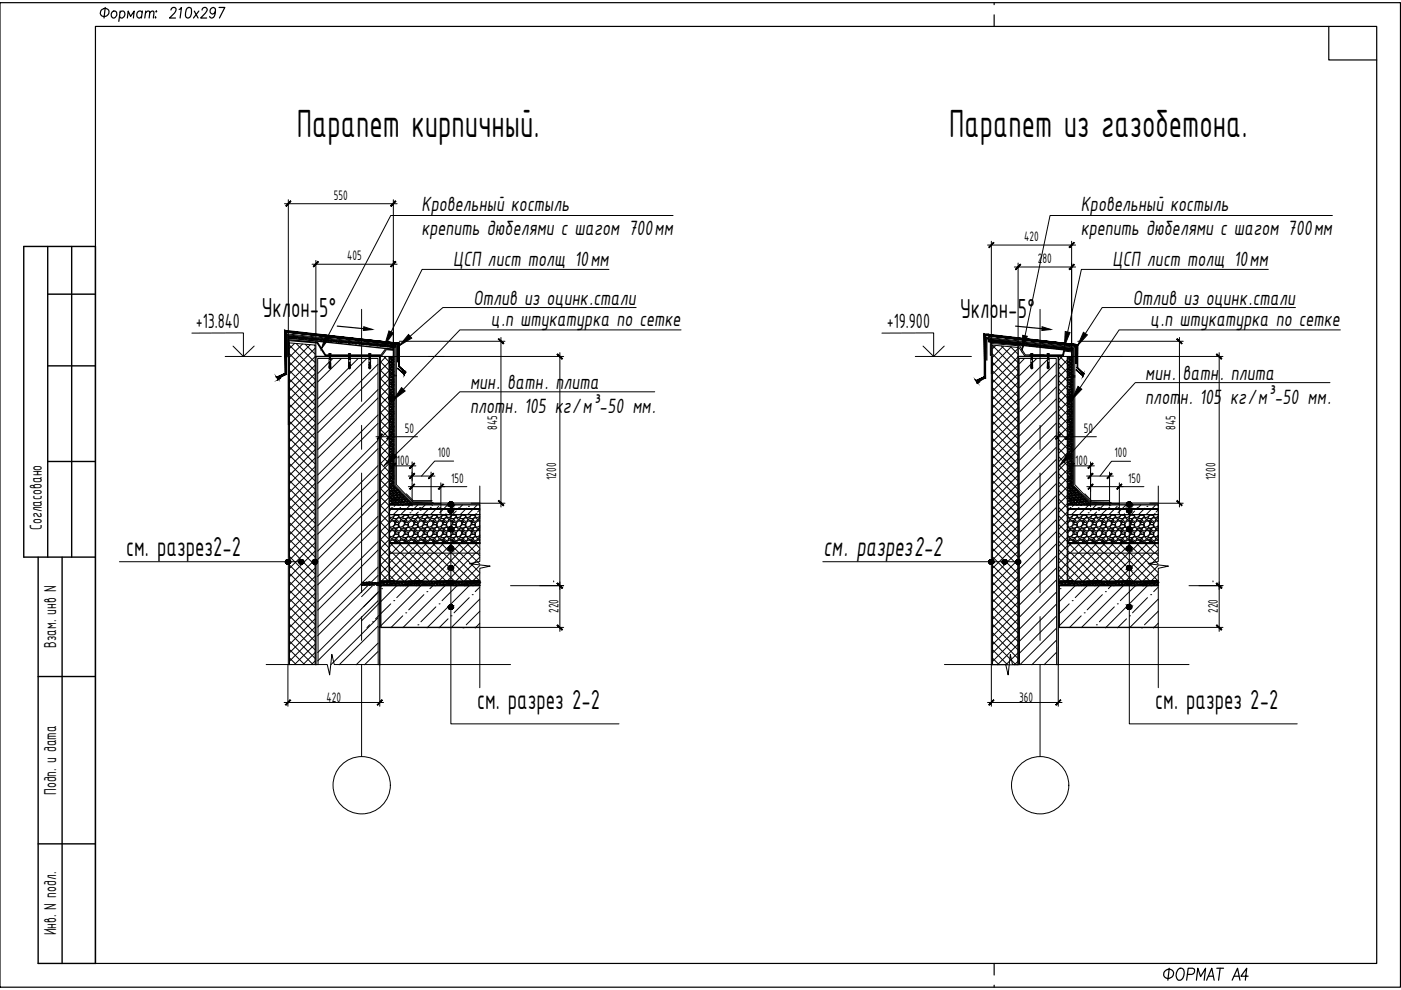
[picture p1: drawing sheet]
<svg xmlns="http://www.w3.org/2000/svg" width="297mm" height="210mm" viewBox="0 0 297 210" stroke-linecap="round" stroke-linejoin="round" font-family="sans-serif">
<defs><g id="words">
<g font-size="9">
<text x="105.1" y="10.6">Узел 3. Примыкание кровли к парапету.</text>
<text x="62.9" y="29.1">Парапет кирпичный.</text>
<text x="201.3" y="29.1">Парапет из газобетона.</text>
</g>
<g font-size="6.3">
<text x="55.5" y="67.2">Уклон-5°</text>
<text x="203.5" y="67.3">Уклон-5°</text>
<text x="26.8" y="117.9">см. разрез2-2</text>
<text x="174.6" y="117.9">см. разрез2-2</text>
<text x="101.1" y="150.4">см. разрез 2-2</text>
<text x="244.9" y="150.4">см. разрез 2-2</text>
</g>
<text font-size="6.2" x="245.5" y="209.2">ФОРМАТ А4</text>
<g font-size="4.8">
<text x="89.4" y="44.8">Кровельный костыль</text>
<text x="229.2" y="44.8">Кровельный костыль</text>
<text x="89.4" y="49.8">крепить дюбелями с шагом 700мм</text>
<text x="229.2" y="49.8">крепить дюбелями с шагом 700мм</text>
<text x="96.1" y="56.5">ЦСП лист толщ 10мм</text>
<text x="235.9" y="56.5">ЦСП лист толщ 10мм</text>
<text x="100.4" y="64.6">Отлив из оцинк.стали</text>
<text x="240.2" y="64.6">Отлив из оцинк.стали</text>
<text x="104.1" y="69">ц.п штукатурка по сетке</text>
<text x="243.9" y="69">ц.п штукатурка по сетке</text>
<text x="99.7" y="82.5">мин.</text>
<text x="107.5" y="82.5">ватн. плита</text>
<text x="242.8" y="80.5">мин.</text>
<text x="250.7" y="80.5">ватн</text>
<text x="258.7" y="80.5">.</text>
<text x="260.9" y="80.5">плита</text>
<text x="99.7" y="87.6">плотн. 105 кг/м³-50 мм.</text>
<text x="242.8" y="85.6">плотн. 105</text>
<text x="260.8" y="85.6">кг/м³-50 мм.</text>
</g>
<g font-size="4.7">
<text x="41.5" y="69.5">+13.840</text>
<text x="188" y="69.5">+19.900</text>
</g>
<g font-size="3.9">
<text x="8.8" y="112.4" transform="rotate(-90 8.8 112.4)">Согласовано</text>
<text x="11.9" y="137.4" transform="rotate(-90 11.9 137.4)">Взам. инв N</text>
<text x="11.9" y="168.5" transform="rotate(-90 11.9 168.5)">Подп. и дата</text>
<text x="11.9" y="198.3" transform="rotate(-90 11.9 198.3)">Инв. N подл.</text>
</g>
<g font-size="3.1">
<text x="70.8" y="42.3">550</text>
<text x="217.1" y="51.2">420</text>
<text x="73.6" y="55.2">405</text>
<text x="220" y="55.8">280</text>
<text x="85.9" y="91.8">50</text>
<text x="105.4" y="91.1" transform="rotate(-90 105.4 91.1)">845</text>
<text x="229.8" y="91.8">50</text>
<text x="249.3" y="91.1" transform="rotate(-90 249.3 91.1)">845</text>
<text x="84.2" y="98.7">100</text>
<text x="92.8" y="97">100</text>
<text x="117.9" y="101.7" transform="rotate(-90 117.9 101.7)">1200</text>
<text x="228" y="98.7">100</text>
<text x="236.3" y="97">100</text>
<text x="257.7" y="101.7" transform="rotate(-90 257.7 101.7)">1200</text>
<text x="95.6" y="102.4">150</text>
<text x="239.2" y="102.4">150</text>
<text x="118.4" y="130" transform="rotate(-90 118.4 130)">220</text>
<text x="258.2" y="130" transform="rotate(-90 258.2 130)">220</text>
<text x="69.2" y="148.9">420</text>
<text x="216.1" y="148.9">360</text>
</g>
</g></defs>
<!-- layer: 0.35 -->
<path d="M101.7 124.2h-21v8.8h21M245.6 124.2h-21v8.8h21" fill="none" stroke="#000" stroke-width=".3"/>
<!-- layer: _0 -->
<g fill="none" stroke="#000" stroke-width=".21">
<path d="M60.3 43.2h23.9M61.1 42.3v98.6M66.2 56h18M67 55.2v20.4M83.4 42.3v48.9M209.4 52h18.6M210.2 51.2v98.5M215.1 56.6h12.9M215.9 55.8v19.8M227.2 51.2v29.2M60.8 75.6l.1-4.8 23.1 2.5v6.4M61 75.7v-4.7l22.7 2.4 .1 6.3"/>
<path d="M61.1 71.2l22.5 2.4v6.1M61.1 72l6.3 .6 1.6 2.6h11.8l1-1.3 1.6 .2v.2l-1.5-.2-1 1.4h-11.9l-1.8-2.8-5.9-.5v3.1h-.2zM61.3 72.7l5.5 .5v67.7h-5.4zM61.3 75.6v65.3M80.1 75.6h39.4M80.6 75.6h1.9v47.8h-1.9zM80.6 75.6v48.6M82.6 75.6h.8v27.4l4 4.1h-4.8zM82.6 75.6v47.8h19.1h-21.1v-.2h21.1M83.6 79.6v23.4l3.9 3.9h4.1M83.8 79.6v23.4l3.7 3.7h4.1l.3 .2h9.8M84 79.6v23.2l3.6 3.7 5.9 .3"/>
<path d="M84.7 72.4h22.4M106.2 71.6v35.9M118.7 74.8v59.1M209.1 76.3v-4.8l18.7 2.1 .1 6.4M209.3 71.9l18.1 2v6.1M209.6 71.8l-.3-.1v4.7M209.6 71.7l17.9 2 .1 6.3M210.4 73.2l5.5 .5v67.2h-5.5zM210.4 75.6v65.4M218.3 75.2h7l.3-1 1.6 .2v.2l-1.5-.2-.2 1.1h-7.2M221.4 75.2h-4l-1.4-2.1-6-.5v2.7h.1v-2.5l5.7 .5 1.5 2.2h4.1M223.9 75.6h35.4"/>
<path d="M224.5 75.6h1.8v47.8h-1.8zM224.5 75.6v48.6M226.4 75.6h.8v27.4l4.1 4.1h-4.9zM226.4 75.6v47.8M227.4 79.6v23.4l3.9 3.9h4.1M227.6 79.6v23.4l3.8 3.7h3.8l.6 .2h9.8M227.9 79.6v23.2l3.5 3.7 5.9 .3M228.5 72.4h22.4M250.1 71.6v35.9M258.5 74.8v59.1M79.7 92.6h8.8M80.5 91.8v3.6"/>
<path d="M82.6 98.8h5.6M83.4 97.9v.9M87.4 97.9v4.3M96.2 97.8h-4l-2.8 3.1M223.6 92.6h8.9M224.4 91.8v3.6M226.4 98.8h5.6M227.2 97.9v.9M231.2 97.9v9.6M239.7 97.8h-4l-2.5 3.1M25.3 119.1h38.8M82.6 109.1h19.1"/>
<path d="M82.6 117.3h19.1M86.1 104.7l1.5 1.4h4M86.6 100.9h5.6M86.6 103.2h12.4M87.4 102.4v4.9M87.5 106.4h3.9l.6 .3h9.7M91.4 100.1v6.3M93.5 102.4v6.8M95.6 106.7v46.8h35.6M99.9 106.7h7.2M101.7 115h-19.1v.2h19.1h-19.1M174.5 119.1h41.4"/>
<path d="M226.4 109.1h19.2M226.4 117.3h19.2M230 104.7l1.4 1.4h3.8M230.4 100.9h5.7M230.4 103.2h12.1M231.4 106.4l3.8 .1 .6 .2h9.8M235.2 100.1v7.2M237.3 102.4v6.7M239.4 106.7v46.8h35.6M243.8 106.7h7.1M245.6 115h-19.2v.2h19.2h-19.2M100.7 133h18.8"/>
<path d="M108.2 124.2h11.3M117.4 123.2v.2M244.5 133h14.8M245.6 123.2h-21.1v.2h21.1h-21.2M252.1 124.2h7.2M257.2 123.2v.2M60.2 148.9h21.1M61 140.9v8.8M67.4 140.9v-64.9h12.7l.1 64.9M80.5 140.9v8.8M209.4 148.9h15.8M216.2 140.9l-.1-64.9h7.8l.1 64.9"/>
<path d="M224.4 140.9v8.8"/>
</g>
<g fill="none" stroke="#000" stroke-width=".21">
<path d="M61.3 73.2l5.5 5.5M61.3 75l5.5 5.4M61.3 76.8l5.5 5.4M61.3 78.5l5.5 5.5M62.5 72.8l-1.2 1.1M62.8 72.8l4 4M64.1 73l-2.8 2.7M64.7 73l2.1 2.1M65.8 73.1l-4.5 4.4M66.7 73.2l.1 .1M66.8 73.8l-5.5 5.5M66.8 75.6l-5.5 5.5"/>
<path d="M66.8 77.4l-5.5 5.5M66.8 79.2l-5.5 5.5M80.6 76.6l1.9 1.9M80.6 78.5l1.9 1.8M81.4 75.6l1.1 1.1M81.9 75.6l-1.3 1.3M82.5 76.8l-1.9 1.9M82.5 78.6l-1.9 1.8M210.4 73.2l5.5 5.5M210.4 75l5.5 5.5M210.4 76.8l5.5 5.5M210.4 78.6l5.5 5.5"/>
<path d="M211.1 73.3l-.7 .7M212.3 73.4l3.6 3.5M212.7 73.4l-2.3 2.4M214.3 73.5l1.6 1.6M214.4 73.5l-4 4.1M215.9 73.9l-5.5 5.4M215.9 75.7l-5.5 5.5M215.9 77.5l-5.5 5.4M215.9 79.3l-5.5 5.4M224.5 77.1l1.8 1.9M224.5 78.9l1.8 1.8M224.7 75.6l1.6 1.6"/>
<path d="M225.3 75.6l-.8 .8M226.3 76.3l-1.8 1.9M226.3 78.2l-1.8 1.8M226.3 79.9l-1.8 1.9M61.3 80.4l5.5 5.4M61.3 82.1l5.5 5.5M61.3 83.9l5.5 5.5M61.3 85.7l5.5 5.5M61.3 87.5l5.5 5.5M61.3 89.3l5.5 5.5M61.3 91.1l5.5 5.5M61.3 92.9l5.5 5.5"/>
<path d="M61.3 94.7l5.5 5.5M61.3 96.5l5.5 5.5M61.3 98.3l5.5 5.4M66.8 81l-5.5 5.5M66.8 82.8l-5.5 5.5M66.8 84.6l-5.5 5.5M66.8 86.4l-5.5 5.4M66.8 88.2l-5.5 5.5M66.8 90l-5.5 5.4M66.8 91.8l-5.5 5.4M66.8 93.6l-5.5 5.4M66.8 95.3l-5.5 5.5"/>
<path d="M66.8 97.1l-5.5 5.5M66.8 98.9l-5.4 5.5M80.6 80.2l1.9 1.9M80.6 82l1.9 1.9M80.6 83.8l1.9 1.9M80.6 85.6l1.9 1.8M80.6 87.4l1.9 1.9M80.6 89.2l1.9 1.8M80.6 91l1.9 1.8M80.6 92.8l1.9 1.8M80.6 94.6l1.9 1.8M80.6 96.4l1.9 1.8"/>
<path d="M80.6 98.1l1.9 1.9M80.6 100l1.9 1.8M82.5 80.4l-1.9 1.9M82.5 82.2l-1.9 1.8M82.5 84l-1.9 1.8M82.5 85.8l-1.9 1.8M82.5 87.6l-1.9 1.8M82.5 89.4l-1.9 1.8M82.5 91.2l-1.9 1.8M82.5 92.9l-1.9 1.9M82.5 94.8l-1.9 1.8M82.5 96.5l-1.9 1.9"/>
<path d="M82.5 98.3l-1.9 1.9M210.4 80.4l5.5 5.5M210.4 82.2l5.5 5.4M210.4 84l5.5 5.5M210.4 85.8l5.5 5.4M210.4 87.6l5.5 5.4M210.4 89.3l5.5 5.5M210.4 91.2l5.5 5.4M210.4 92.9l5.5 5.5M210.4 94.8l5.5 5.4M210.4 96.5l5.5 5.5M210.4 98.3l5.5 5.5"/>
<path d="M215.9 81l-5.5 5.5M215.9 82.9l-5.5 5.4M215.9 84.6l-5.5 5.5M215.9 86.4l-5.5 5.5M215.9 88.2l-5.5 5.5M215.9 90l-5.5 5.5M215.9 91.8l-5.5 5.5M215.9 93.6l-5.5 5.5M215.9 95.4l-5.5 5.5M215.9 97.2l-5.5 5.4M215.9 99l-5.5 5.4M224.5 80.7l1.8 1.9"/>
<path d="M224.5 82.5l1.8 1.8M224.5 84.3l1.8 1.8M224.5 86.1l1.8 1.8M224.5 87.9l1.8 1.8M224.5 89.7l1.8 1.8M224.5 91.5l1.8 1.8M224.5 93.2l1.8 1.9M224.5 95.1l1.8 1.8M224.5 96.8l1.8 1.9M224.5 98.6l1.8 1.9M226.3 81.7l-1.8 1.9M226.3 83.5l-1.8 1.9"/>
<path d="M226.3 85.3l-1.8 1.8M226.3 87.1l-1.8 1.9M226.3 88.9l-1.8 1.8M226.3 90.7l-1.8 1.8M226.3 92.5l-1.8 1.8M226.3 94.3l-1.8 1.8M226.3 96.1l-1.8 1.8M226.3 97.8l-1.8 1.9M226.3 99.7l-1.8 1.8M61.3 100.1l5.5 5.5M61.3 101.9l5.5 5.4M61.4 103.6l5.4 5.5"/>
<path d="M61.4 105.5l5.4 5.4M61.4 107.2l5.4 5.5M61.4 109l5.4 5.5M61.4 110.8l5.4 5.5M61.4 112.6l5.4 5.5M61.4 114.4l5.4 5.5M61.4 116.2l5.4 5.5M61.4 118l5.4 5.5M61.4 119.8l5.4 5.4M66.8 100.7l-5.4 5.5M66.8 102.5l-5.4 5.5M66.8 104.3l-5.4 5.4"/>
<path d="M66.8 106.1l-5.4 5.5M66.8 107.9l-5.4 5.4M66.8 109.7l-5.4 5.4M66.8 111.5l-5.4 5.4M66.8 113.3l-5.4 5.4M66.8 115.1l-5.4 5.4M66.8 116.9l-5.4 5.4M66.8 118.6l-5.4 5.5M80.6 101.7l1.9 1.9M80.6 103.5l1.9 1.9M80.6 105.3l1.9 1.9M80.6 107.1l1.9 1.8"/>
<path d="M80.6 108.9l1.9 1.9M80.6 110.7l1.9 1.8M80.6 112.5l1.9 1.8M80.6 114.3l1.9 1.8M80.6 116l1.9 1.9M80.6 117.9l1.9 1.8M80.6 119.6l1.9 1.9M82.5 100.1l-1.9 1.9M82.5 101.9l-1.9 1.8M82.5 103.7l-1.9 1.9M82.5 105.5l-1.9 1.8M82.5 107.3l-1.9 1.8"/>
<path d="M82.5 109.1l-1.9 1.8M82.5 110.9l-1.9 1.8M82.5 112.7l-1.9 1.8M82.5 114.4l-1.9 1.9M82.5 116.3l-1.9 1.8M82.5 118l-1.9 1.9M82.5 119.8l-1.9 1.9M82.6 118.4l4.9 4.8M82.8 117.3l-.2 .3M82.8 115.2l2 2.1 2.1-2.1M83.3 117.3l5.9 5.9M83.3 115.2l-.7 .8"/>
<path d="M84.6 115.2l2.1 2.1M84.7 117.3l-2.1 2.1M85 117.3l6 5.9M85 115.2l-1.9 2.1-.5-.5M86.4 115.2l2 2.1 2-2.1M86.4 117.3l-3.8 3.8M86.9 117.3l5.9 5.9M88.2 117.3l-5.6 5.7M88.2 115.2l2 2.1 2-2.1M88.6 117.3l6 5.9M88.6 115.2l-2 2.1M90 115.2l2 2.1 2-2.1"/>
<path d="M90 117.3l-6 5.9M90.4 117.3l6 5.9M91.8 115.2l2 2.1M91.8 117.3l-5.9 5.9M92.2 117.3l6 5.9M93.6 117.3l-6 5.9M93.6 115.2l2 2.1 2-2.1M94 117.3l6 5.9M95.4 115.2l2 2.1M95.4 117.3l-6 5.9M95.8 117.3l5.9 5.9M95.8 115.2l-2 2.1"/>
<path d="M97.2 115.2l2 2.1M97.2 117.3l-6 5.9M97.6 117.3l4.1 4.1M99 117.3l-6 5.9M99 115.2l2 2.1 .7-.8M99.4 117.3l2.3 2.3M99.4 115.2l-2 2.1M100.8 115.2l.9 1.1M100.8 117.3l-6 5.9M101.2 117.3l.5 .5M101.2 115.2l-2.1 2.1M101.7 118.1l-5.1 5.1"/>
<path d="M101.7 119.9l-3.3 3.3M210.4 100.1l5.5 5.5M210.4 101.9l5.5 5.5M210.4 103.7l5.5 5.4M210.4 105.5l5.5 5.4M210.4 107.3l5.5 5.4M210.4 109.1l5.5 5.4M210.4 110.9l5.5 5.4M210.4 112.7l5.5 5.4M210.4 114.4l5.5 5.5M210.4 116.3l5.5 5.4M210.4 118l5.5 5.5"/>
<path d="M210.4 119.9l5.5 5.4M215.9 100.8l-5.5 5.4M215.9 102.5l-5.5 5.5M215.9 104.4l-5.5 5.4M215.9 106.1l-5.5 5.5M215.9 107.9l-5.5 5.5M215.9 109.7l-5.5 5.5M215.9 111.5l-5.5 5.5M215.9 113.3l-5.5 5.5M215.9 115.1l-5.5 5.4M215.9 116.9l-5.5 5.4M215.9 118.7l-5.5 5.4"/>
<path d="M224.5 100.4l1.8 1.8M224.5 102.2l1.8 1.8M224.5 104l1.8 1.8M224.5 105.8l1.8 1.8M224.5 107.6l1.8 1.8M224.5 109.4l1.8 1.8M224.5 111.2l1.8 1.8M224.5 113l1.8 1.8M224.5 114.7l1.8 1.9M224.5 116.6l1.8 1.8M224.5 118.3l1.8 1.9M226.3 101.4l-1.8 1.9"/>
<path d="M226.3 103.2l-1.8 1.9M226.3 105l-1.8 1.9M226.3 106.8l-1.8 1.8M226.3 108.6l-1.8 1.9M226.3 110.4l-1.8 1.8M226.3 112.2l-1.8 1.8M226.3 114l-1.8 1.8M226.3 115.8l-1.8 1.8M226.3 117.6l-1.8 1.8M226.3 119.4l-1.8 1.8M226.4 118.4l4.9 4.8M226.4 116.8l.5 .5"/>
<path d="M226.7 115.2l2 2.1 2-2.1M226.7 117.3l-.3 .3M227.1 117.3l6 5.9M227.1 115.2l-.7 .8M228.5 117.3l-2.1 2.1M228.5 115.2l2 2.1M228.9 117.3l6 5.9M228.9 115.2l-2 2.1M230.3 115.2l2 2.1 2-2.1M230.3 117.3l-3.9 3.8M230.7 117.3l5.9 5.9M232 115.2l2.1 2.1 2-2.1"/>
<path d="M232.1 117.3l-5.7 5.7M232.5 117.3l6 5.9M232.5 115.2l-2 2.1M233.8 117.3l-5.9 5.9M233.8 115.2l2.1 2.1M234.3 117.3l5.9 5.9M235.6 115.2l2.1 2.1M235.7 117.3l-6 5.9M236.1 117.3l5.9 5.9M237.4 115.2l2 2.1 2-2.1M237.4 117.3l-5.9 5.9M237.9 117.3l5.9 5.9"/>
<path d="M237.9 115.2l-2.1 2.1M239.2 117.3l-5.9 5.9M239.2 115.2l2.1 2.1M239.6 117.3l6 5.9M239.6 115.2l-2 2.1M241 115.2l2 2.1M241 117.3l-6 5.9M241.4 117.3l4.2 4.1M242.8 115.2l2 2.1 .8-.8M242.8 117.3l-5.9 5.9M243.2 117.3l2.4 2.3M243.2 115.2l-2 2.1"/>
<path d="M244.6 117.3l-6 5.9M244.6 115.2l1 1.1M245 117.3l.6 .5M245 115.2l-2 2.1M245.6 118.1l-5.2 5.1M245.6 119.9l-3.4 3.3M61.4 121.6l5.4 5.4M61.4 123.4l5.4 5.4M61.4 125.2l5.4 5.4M61.4 127l5.4 5.4M61.4 128.7l5.4 5.5M61.4 130.6l5.4 5.4"/>
<path d="M61.4 132.3l5.4 5.5M61.4 134.1l5.4 5.5M61.4 135.9l5 5M61.4 137.7l3.2 3.2M61.4 139.5l1.4 1.4M66.8 120.5l-5.4 5.4M66.8 122.2l-5.4 5.4M66.8 124l-5.4 5.5M66.8 125.8l-5.4 5.4M66.8 127.6l-5.4 5.4M66.8 129.4l-5.4 5.4M66.8 131.2l-5.4 5.4"/>
<path d="M66.8 133l-5.4 5.4M66.8 134.8l-5.4 5.4M66.8 136.6l-4.4 4.3M66.8 138.4l-2.5 2.5M80.6 121.4l1.9 1.9M80.6 123.2l.1 .2M82.5 121.6l-1.8 1.8M82.6 120.2l3 3M82.6 122l1.3 1.2M101.7 121.7l-1.5 1.5M210.4 121.6l5.5 5.5M210.4 123.4l5.5 5.5"/>
<path d="M210.4 125.2l5.5 5.5M210.4 127l5.5 5.4M210.4 128.8l5.5 5.5M210.4 130.6l5.5 5.4M210.4 132.4l5.5 5.4M210.4 134.2l5.5 5.4M210.4 136l5 4.9M210.4 137.8l3.2 3.1M210.4 139.5l1.4 1.4M215.9 120.5l-5.5 5.4M215.9 122.3l-5.5 5.4M215.9 124.1l-5.5 5.4"/>
<path d="M215.9 125.9l-5.5 5.4M215.9 127.6l-5.5 5.5M215.9 129.4l-5.5 5.5M215.9 131.2l-5.5 5.5M215.9 133l-5.5 5.4M215.9 134.8l-5.5 5.4M215.9 136.6l-4.4 4.3M215.9 138.4l-2.6 2.5M224.5 120.1l1.8 1.9M224.5 121.9l1.4 1.5M226.3 121.1l-1.8 1.9M226.3 123l-.5 .4"/>
<path d="M226.4 120.2l3.1 3M226.4 122l1.3 1.2M245.6 121.7l-1.6 1.5M66.8 140.1l-.8 .8M215.9 140.2l-.8 .7"/>
</g>
<g fill="none" stroke="#000" stroke-width=".21">
<path d="M70.6 76l-3.2 3.2M72.4 76l-5 5M75.9 76l-8.5 8.6M77.8 76l-10.4 10.4M80.1 77.2l-12.7 12.8M80.1 79l-12.7 12.8M80.1 82.6l-12.7 12.7M80.1 88l-12.7 12.7M80.1 93.4l-12.7 12.7M80.1 98.7l-12.7 12.8M80.1 84.4l-12.7 12.7M80.1 89.8l-12.7 12.7"/>
<path d="M80.1 95.1l-12.7 12.8M80.1 104.1l-12.7 12.8M80.1 109.5l-12.7 12.7M80.1 114.9l-12.7 12.7M80.1 100.5l-12.7 12.8M80.1 105.9l-12.7 12.7M80.1 111.3l-12.7 12.7M80.1 116.6l-12.7 12.8M80.1 120.2l-12.7 12.8M80.1 125.6l-12.7 12.8M80.1 131l-10 9.9M80.1 136.4l-4.6 4.5"/>
<path d="M80.1 122l-12.7 12.8M80.1 127.4l-12.7 12.7M80.1 132.8l-8.2 8.1M80.1 138.1l-2.8 2.8"/>
</g>
<g fill="none" stroke="#000" stroke-width=".21">
<path d="M76.7 65.6v19.5M220.5 65.6v19.5M76.7 90.2v5.1M220.5 90.2v5.1M76.7 100.3v25.4M220.5 100.3v25.4M76.7 130.7v5.1M220.5 130.7v5.1M76.7 140.9v19.5M220.5 140.9v19.5"/>
<circle cx="76.7" cy="166.5" r="6.1"/>
<circle cx="220.5" cy="166.5" r="6.1"/>
</g>
<g fill="none" stroke="#000" stroke-width=".21">
<path d="M217.2 76l-1 1.1M219.8 76l-3.6 3.6M222.3 76l-6.1 6.2M223.9 76.9l-7.7 7.9M223.9 79.5l-7.7 7.8M223.9 82.1l-7.7 7.8M223.9 84.6l-7.7 7.8M223.9 87.2l-7.7 7.8M223.9 89.7l-7.7 7.9M223.9 92.3l-7.7 7.8M223.9 94.8l-7.7 7.9M223.9 97.4l-7.7 7.8"/>
<path d="M223.9 100l-7.7 7.8M223.9 102.5l-7.7 7.8M223.9 105.1l-7.7 7.8M223.9 107.6l-7.7 7.9M223.9 110.2l-7.7 7.8M223.9 112.7l-7.7 7.9M223.9 115.3l-7.7 7.9M223.9 117.9l-7.7 7.8M78.4 132.5l-.6 .6M79 131.8h.1M79 124.2l-2.3 2.3M80.3 125.4l-3.2 3.3"/>
<path d="M80.9 124.8h.1M82.8 128l-3.2 3.2M83.5 127.4h.1M84.1 124.2l-7.4 7.4M85.4 130.6l-2.5 2.5M86 129.9h.1M86.7 124.2l-2.6 2.5M88.6 132.5h.1M89.2 124.2l-8.9 8.9M89.9 126.1l-3.2 3.2M90.5 125.4h.1M91.8 124.2l-.7 .6"/>
<path d="M92.4 128.7l-3.2 3.1M93.1 128h.1M94.4 124.2l-9 8.9M95 131.2l-1.9 1.9M95.6 130.6h.1M96.9 124.2l-3.2 3.2M98.2 133.1h.1M99.5 124.2l-8.9 8.9M99.5 126.7l-3.2 3.2M100.1 126.1h.1M101.7 127l-6.1 6.1M101.7 132.1l-.9 1.1"/>
<path d="M101.7 124.5l-.9 .9M101.7 129.6l-2.9 2.9M223.9 120.5l-7.7 7.7M223.9 123l-7.7 7.8M223.9 125.6l-7.7 7.8M223.9 128.1l-7.7 7.8M223.9 130.7l-7.7 7.8M223.9 133.2l-7.7 7.7M223.9 135.8l-5.1 5.1M223.9 138.4l-2.5 2.5M224.7 124.8h.1M226.7 128l-2.1 2.1"/>
<path d="M227.3 127.4h.1M228 124.2l-3.4 3.4M229.2 130.6l-2.5 2.5M229.9 129.9h.1M230.5 124.2l-2.5 2.5M232.5 132.5h.1M233.1 124.2l-8.5 8.5M233.7 126.1l-3.2 3.2M234.4 125.4h.1M235.6 124.2l-.6 .6M236.3 128.7l-3.2 3.1M236.9 128h.1"/>
<path d="M238.2 124.2l-8.9 8.9M238.8 131.2l-1.9 1.9M239.5 130.6h.1M240.7 124.2l-3.2 3.2M242 133.1h.1M243.3 124.2l-8.9 8.9M243.3 126.7l-3.2 3.2M244 126.1h.1M245.6 127l-6.1 6.1M245.6 132.1l-1 1.1M245.6 124.5l-1 .9M245.6 129.6l-2.9 2.9"/>
<path d="M223.9 140.9h.1"/>
</g>
<!-- layer: 0 -->
<g fill="none" stroke="#000" stroke-width=".21">
<path d="M61.3 71.4h.1M61.3 71.3h.1M61.4 71.6h.1M61.4 71.3h.1M61.4 71.7h.1M61.5 71.6h.1M61.7 71.3h.1M61.8 71.6h.1M61.8 71.8h.1M61.9 71.6h.1M62 71.6h.1M62 71.5h.1"/>
<path d="M62.1 71.6h.1M62.1 71.4h.1M62.4 71.7h.1M62.4 71.6h.1M62.4 71.5h.1M62.5 71.5h.1M62.5 71.6h.1M62.5 71.4h.1M62.7 71.8h.1M62.7 71.6h.1M62.9 71.6h.1M62.9 71.5h.1"/>
<path d="M62.9 71.4h.1M62.9 71.7h.1M63.2 71.7h.1M63.3 71.7h.1M63.4 71.7h.1M63.5 71.7h.1M63.5 71.9h.1M63.6 71.6h.1M63.7 71.7h.1M63.8 71.6h.1M63.9 71.9h.1M63.9 71.8h.1"/>
<path d="M63.9 71.6h.1M64 71.8h.1M64.1 71.7h.1M64.1 71.8h.1M64.2 71.8h.1M64.4 71.6h.1M64.4 71.8h.1M64.5 71.7h.1M64.5 71.8h.1M64.6 71.6h.1M64.7 72h.1M64.9 71.8h.1"/>
<path d="M64.9 71.9h.1M64.9 71.6h.1M65.1 71.7h.1M65.2 71.9h.1M65.3 71.9h.1M65.5 72.1h.1M65.5 71.9h.1M65.5 71.8h.1M65.7 71.9h.1M65.7 71.8h.1M65.9 71.8h.1M65.9 71.7h.1"/>
<path d="M66 71.9h.1M66 71.8h.1M66 72h.1M66.4 72h.1M66.5 71.9h.1M66.5 72.1h.1M66.5 71.8h.1M66.6 71.9h.1M66.6 71.8h.1M66.8 72h.1M67.1 72.1h.1M67.1 71.9h.1"/>
<path d="M67.1 71.8h.1M67.2 72h.1M67.3 72.1h.1M67.4 71.9h.1M67.6 72h.1M67.6 72.1h.1M67.8 72h.1M67.9 72.2h.1M67.9 72.1h.1M68 72.1h.1M68 72.2h.1M68.1 72.2h.1"/>
<path d="M68.1 71.9h.1M68.1 72h.1M68.4 72.1h.1M68.5 72.1h.1M68.6 72.1h.1M68.6 72.3h.1M68.6 72.2h.1M68.8 72.2h.1M68.8 72.1h.1M68.9 72h.1M69 72h.1M69.1 72.2h.1"/>
<path d="M69.2 72.2h.1M69.3 72.3h.1M69.4 72.3h.1M69.6 72.2h.1M69.6 72.1h.1M69.6 72.4h.1M69.8 72.2h.1M69.9 72.2h.1M70 72.4h.1M70.1 72.4h.1M70.1 72.3h.1M70.2 72.4h.1"/>
<path d="M70.4 72.3h.1M70.4 72.2h.1M70.6 72.3h.1M70.6 72.2h.1M70.7 72.4h.1M70.7 72.3h.1M70.7 72.2h.1M70.9 72.4h.1M71.1 72.2h.1M71.1 72.3h.1M71.2 72.6h.1M71.2 72.3h.1"/>
<path d="M71.2 72.2h.1M71.3 72.5h.1M71.5 72.4h.1M71.6 72.5h.1M71.7 72.6h.1M71.7 72.4h.1M71.8 72.4h.1M71.8 72.3h.1M71.9 72.4h.1M71.9 72.3h.1M72.1 72.7h.1M72.1 72.6h.1"/>
<path d="M72.3 72.6h.1M72.3 72.4h.1M72.3 72.3h.1M72.4 72.6h.1M72.6 72.5h.1M72.6 72.4h.1M72.7 72.4h.1M72.8 72.4h.1M72.8 72.3h.1M73.1 72.5h.1M73.1 72.4h.1M73.1 72.7h.1"/>
<path d="M73.2 72.4h.1M73.3 72.6h.1M73.3 72.7h.1M73.3 72.5h.1M73.4 72.4h.1M73.4 72.5h.1M73.8 72.5h.1M73.8 72.7h.1M73.8 72.6h.1M73.8 72.4h.1M73.9 72.7h.1M74.1 72.5h.1"/>
<path d="M74.1 72.8h.1M74.3 72.6h.1M74.3 72.5h.1M74.4 72.5h.1M74.6 72.7h.1M74.6 72.8h.1M74.6 72.6h.1M74.7 72.7h.1M74.8 72.6h.1M74.8 72.7h.1M75 72.7h.1M75.1 72.7h.1"/>
<path d="M75.2 72.6h.1M75.4 72.9h.1M75.4 72.7h.1M75.4 72.8h.1M75.4 72.6h.1M75.6 72.7h.1M75.8 72.7h.1M75.9 72.8h.1M75.9 72.7h.1M76.1 73h.1M76.2 73h.1M76.2 72.7h.1"/>
<path d="M76.3 72.7h.1M76.4 72.7h.1M76.4 72.9h.1M76.6 72.8h.1M76.6 73h.1M76.7 72.9h.1M76.8 73h.1M76.9 72.8h.1M77 72.8h.1M77 73.1h.1M77 73h.1M77.1 72.8h.1"/>
<path d="M77.2 72.8h.1M77.3 72.8h.1M77.5 72.9h.1M77.5 72.8h.1M77.6 73.1h.1M77.7 72.7h.1M77.7 72.9h.1M77.8 72.9h.1M77.9 72.9h.1M77.9 73h.1M78 73.1h.1M78 72.8h.1"/>
<path d="M78.1 72.9h.1M78.3 73.2h.1M78.4 72.9h.1M78.5 73h.1M78.5 72.9h.1M78.5 73.1h.1M78.7 73.2h.1M78.7 73.1h.1M78.9 73h.1M79 73.1h.1M79 73h.1M79.1 73.2h.1"/>
<path d="M79.2 73h.1M79.3 73h.1M79.5 73.3h.1M79.5 73h.1M79.7 73h.1M79.8 73.3h.1M79.9 73.3h.1M79.9 73.2h.1M80.1 73.3h.1M80.1 73.1h.1M80.1 73h.1M80.3 73.3h.1"/>
<path d="M80.4 73.1h.1M80.5 73.1h.1M80.6 73.4h.1M80.6 73.3h.1M80.6 73.2h.1M80.6 73h.1M80.7 73.3h.1M80.8 73.2h.1M80.9 73.1h.1M81 73.4h.1M81.1 73.4h.1M81.1 73.1h.1"/>
<path d="M81.2 73.3h.1M81.2 73.2h.1M81.3 73.4h.1M81.4 73.4h.1M81.4 73.5h.1M81.5 73.3h.1M81.6 73.2h.1M81.6 73.4h.1M81.6 73.3h.1M81.7 73.2h.1M81.8 73.5h.1M81.9 73.4h.1"/>
<path d="M82 73.2h.1M82.1 73.5h.1M82.2 73.4h.1M82.2 73.3h.1M82.2 73.2h.1M82.2 73.5h.1M82.3 73.3h.1M82.4 73.3h.1M82.5 73.3h.1M82.6 76.8h.1M82.6 77.2h.1M82.6 77.7h.1"/>
<path d="M82.6 77.4h.1M82.6 73.5h.1M82.6 78h.1M82.6 78.4h.1M82.6 78.8h.1M82.6 79.2h.1M82.6 80h.1M82.6 79.5h.1M82.6 75.9h.1M82.6 76.7h.1M82.6 78.2h.1M82.7 79.6h.1"/>
<path d="M82.7 80h.1M82.7 76.3h.1M82.7 76.7h.1M82.7 77.5h.1M82.7 78.7h.1M82.7 78.2h.1M82.7 78.9h.1M82.7 73.3h.1M82.7 73.2h.1M82.7 73.5h.1M82.7 76.8h.1M82.7 77.9h.1"/>
<path d="M82.7 78.4h.1M82.7 79.5h.1M82.7 75.9h.1M82.7 79.7h.1M82.8 80h.1M82.8 77.9h.1M82.8 73.5h.1M82.8 75.8h.1M82.8 77.4h.1M82.8 78.9h.1M82.8 76h.1M82.8 77.2h.1"/>
<path d="M82.8 76.1h.1M82.8 73.3h.1M82.8 73.6h.1M82.8 75.9h.1M82.8 76.3h.1M82.8 76.6h.1M82.8 77h.1M82.8 78h.1M82.8 79.2h.1M82.8 76.8h.1M82.8 77.6h.1M82.9 77.4h.1"/>
<path d="M82.9 77.8h.1M82.9 78.2h.1M82.9 75.7h.1M82.9 76.8h.1M82.9 78.4h.1M82.9 76.4h.1M82.9 77.7h.1M82.9 79.1h.1M82.9 79.9h.1M82.9 78.6h.1M82.9 79h.1M82.9 79.4h.1"/>
<path d="M82.9 78.9h.1M82.9 78.5h.1M83 79.8h.1M83 76.3h.1M83 77.9h.1M83 75.7h.1M83 76.5h.1M83 77.7h.1M83 73.6h.1M83 73.2h.1M83 79.4h.1M83 78.5h.1"/>
<path d="M83 79.7h.1M83 73.4h.1M83.1 75.7h.1M83.1 76.3h.1M83.1 77.3h.1M83.1 76.9h.1M83.1 77.1h.1M83.1 77.8h.1M83.1 78.5h.1M83.1 76h.1M83.1 76.4h.1M83.1 78.9h.1"/>
<path d="M83.1 79.4h.1M83.1 79h.1M83.1 78.6h.1M83.1 79.3h.1M83.1 76.8h.1M83.1 77.2h.1M83.1 77.6h.1M83.1 76.2h.1M83.1 77h.1M83.1 78.2h.1M83.2 78h.1M83.2 78.4h.1"/>
<path d="M83.2 78.8h.1M83.2 79.2h.1M83.2 78.3h.1M83.2 79.9h.1M83.2 79h.1M83.2 73.3h.1M83.2 73.6h.1M83.2 73.4h.1M83.2 79.6h.1M83.2 76.3h.1M83.2 77.4h.1M83.2 75.7h.1"/>
<path d="M83.2 76.5h.1M83.2 73.5h.1M83.3 76.8h.1M83.3 77.8h.1M83.3 78.3h.1M83.3 79.4h.1M83.3 79.5h.1M83.3 76.5h.1M83.3 77.2h.1M83.3 78h.1M83.3 78.8h.1M83.3 73.4h.1"/>
<path d="M83.3 75.7h.1M83.3 79.9h.1M83.3 76.7h.1M83.3 77.5h.1M83.3 78.7h.1M83.4 75.9h.1M83.4 76.3h.1M83.4 76.6h.1M83.4 77.3h.1M83.4 78.8h.1M83.4 79.5h.1M83.4 73.6h.1"/>
<path d="M83.6 73.3h.1M83.6 73.6h.1M83.7 73.6h.1M83.7 73.5h.1M83.7 73.3h.1M209.7 72.1h.1M209.8 72.2h.1M209.8 72.3h.1M209.9 72.2h.1M209.9 72.3h.1M210.2 72.3h.1M210.3 72.3h.1"/>
<path d="M210.4 72.4h.1M210.4 72.1h.1M210.4 72.2h.1M210.6 72.5h.1M210.7 72.3h.1M210.9 72.5h.1M210.9 72.4h.1M210.9 72.3h.1M211 72.4h.1M211.1 72.3h.1M211.1 72.4h.1M211.2 72.2h.1"/>
<path d="M211.4 72.6h.1M211.4 72.4h.1M211.4 72.3h.1M211.5 72.4h.1M211.6 72.3h.1M211.7 72.5h.1M211.8 72.4h.1M211.8 72.5h.1M211.9 72.5h.1M211.9 72.3h.1M211.9 72.4h.1M212 72.3h.1"/>
<path d="M212.2 72.4h.1M212.3 72.7h.1M212.4 72.7h.1M212.4 72.4h.1M212.4 72.6h.1M212.5 72.5h.1M212.6 72.4h.1M212.6 72.7h.1M212.7 72.4h.1M212.8 72.7h.1M213 72.6h.1M213 72.4h.1"/>
<path d="M213 72.5h.1M213 72.8h.1M213.1 72.6h.1M213.2 72.8h.1M213.2 72.6h.1M213.3 72.6h.1M213.4 72.5h.1M213.4 72.8h.1M213.5 72.7h.1M213.6 72.8h.1M213.7 72.5h.1M213.7 72.9h.1"/>
<path d="M213.8 72.6h.1M213.8 72.8h.1M213.9 72.7h.1M214 72.8h.1M214 72.7h.1M214 72.9h.1M214 72.6h.1M214.2 72.6h.1M214.3 72.9h.1M214.4 72.7h.1M214.5 72.6h.1M214.5 73h.1"/>
<path d="M214.5 72.7h.1M214.6 72.9h.1M214.7 72.7h.1M214.8 72.9h.1M214.8 72.7h.1M215 72.7h.1M215.1 72.9h.1M215.1 73h.1M215.1 72.8h.1M215.3 73h.1M215.3 72.7h.1M215.4 73h.1"/>
<path d="M215.5 72.8h.1M215.5 73h.1M215.6 73h.1M215.6 72.9h.1M215.6 72.7h.1M215.7 72.7h.1M215.9 73h.1M215.9 72.9h.1M216 73.1h.1M216.1 72.9h.1M216.1 72.8h.1M216.1 72.7h.1"/>
<path d="M216.2 72.9h.1M216.3 73h.1M216.4 72.9h.1M216.6 73h.1M216.6 73.1h.1M216.7 73.1h.1M216.7 73.2h.1M216.8 73.1h.1M217 73h.1M217.1 73.1h.1M217.1 73.2h.1M217.1 72.9h.1"/>
<path d="M217.2 73h.1M217.4 73.3h.1M217.5 73.1h.1M217.5 73.2h.1M217.6 73h.1M217.7 73h.1M217.8 73.2h.1M217.9 73.2h.1M218 73.1h.1M218.2 73.4h.1M218.2 73.2h.1M218.2 73.3h.1"/>
<path d="M218.3 73.2h.1M218.3 73.3h.1M218.4 73h.1M218.4 73.1h.1M218.7 73.2h.1M218.7 73.3h.1M218.7 73.1h.1M219 73.4h.1M219 73.3h.1M219.2 73.2h.1M219.2 73.1h.1M219.4 73.3h.1"/>
<path d="M219.4 73.5h.1M219.5 73.4h.1M219.7 73.4h.1M219.8 73.5h.1M219.8 73.4h.1M219.8 73.3h.1M219.9 73.4h.1M219.9 73.3h.1M220 73.3h.1M220.2 73.3h.1M220.3 73.5h.1M220.3 73.3h.1"/>
<path d="M220.5 73.3h.1M220.5 73.5h.1M220.6 73.4h.1M220.7 73.5h.1M220.7 73.3h.1M220.7 73.6h.1M220.8 73.6h.1M220.8 73.4h.1M220.8 73.3h.1M221 73.4h.1M221.1 73.7h.1M221.2 73.4h.1"/>
<path d="M221.2 73.6h.1M221.3 73.7h.1M221.3 73.5h.1M221.4 73.5h.1M221.4 73.7h.1M221.4 73.4h.1M221.5 73.6h.1M221.5 73.7h.1M221.7 73.5h.1M221.8 73.7h.1M221.8 73.5h.1M221.8 73.4h.1"/>
<path d="M221.9 73.8h.1M222 73.6h.1M222 73.5h.1M222.2 73.5h.1M222.2 73.4h.1M222.3 73.8h.1M222.3 73.5h.1M222.3 73.4h.1M222.5 73.5h.1M222.7 73.8h.1M222.7 73.7h.1M222.8 73.7h.1"/>
<path d="M222.9 73.8h.1M222.9 73.7h.1M222.9 73.6h.1M223.1 73.8h.1M223.2 73.6h.1M223.3 73.6h.1M223.4 73.8h.1M223.4 73.7h.1M223.4 73.5h.1M223.4 73.9h.1M223.5 73.9h.1M223.5 73.8h.1"/>
<path d="M223.6 73.6h.1M223.7 73.6h.1M223.9 73.9h.1M223.9 74h.1M223.9 73.7h.1M223.9 73.6h.1M224 73.8h.1M224 73.7h.1M224.1 73.7h.1M224.2 73.8h.1M224.2 73.9h.1M224.4 73.7h.1"/>
<path d="M224.5 74h.1M224.5 73.8h.1M224.5 73.7h.1M224.7 74h.1M224.7 73.9h.1M224.7 74.1h.1M224.9 73.7h.1M225 74h.1M225 73.9h.1M225 73.7h.1M225 74.1h.1M225.2 73.8h.1"/>
<path d="M225.3 73.8h.1M225.4 74h.1M225.5 74.1h.1M225.5 73.8h.1M225.6 74h.1M225.6 73.8h.1M225.7 74h.1M225.8 74.1h.1M225.9 73.8h.1M226 74.2h.1M226 74h.1M226.1 73.9h.1"/>
<path d="M226.2 74.1h.1M226.2 74.3h.1M226.3 74.2h.1M226.4 76.8h.1M226.4 77.2h.1M226.4 77.7h.1M226.4 78h.1M226.4 77.4h.1M226.4 79.5h.1M226.4 75.9h.1M226.4 74.1h.1M226.5 78.4h.1"/>
<path d="M226.5 78.8h.1M226.5 79.2h.1M226.5 80h.1M226.5 76.7h.1M226.5 77.4h.1M226.5 78.2h.1M226.5 79.6h.1M226.5 76.3h.1M226.5 77.5h.1M226.5 78.7h.1M226.5 79.5h.1M226.5 78.9h.1"/>
<path d="M226.5 74.1h.1M226.5 73.9h.1M226.6 76.8h.1M226.6 77.9h.1M226.6 78.4h.1M226.6 79.5h.1M226.6 75.9h.1M226.6 75.8h.1M226.6 80h.1M226.6 74.1h.1M226.7 75.9h.1M226.7 77.4h.1"/>
<path d="M226.7 78.9h.1M226.7 76h.1M226.7 77.2h.1M226.7 76.1h.1M226.7 76.3h.1M226.7 76.6h.1M226.7 77h.1M226.7 78h.1M226.7 79.2h.1M226.7 76.8h.1M226.7 77.6h.1M226.7 78.4h.1"/>
<path d="M226.7 79.1h.1M226.7 77.8h.1M226.7 78.2h.1M226.7 78.6h.1M226.7 75.7h.1M226.7 79.9h.1M226.7 76.4h.1M226.7 77.7h.1M226.7 74.1h.1M226.8 79h.1M226.8 79.4h.1M226.8 79.8h.1"/>
<path d="M226.8 78.9h.1M226.8 78.5h.1M226.8 76.3h.1M226.8 77.9h.1M226.8 75.7h.1M226.8 76.5h.1M226.8 77.7h.1M226.9 78.5h.1M226.9 79.7h.1M226.9 76.3h.1M226.9 77.1h.1M226.9 75.7h.1"/>
<path d="M226.9 77.3h.1M226.9 78.9h.1M226.9 76.9h.1M226.9 79h.1M226.9 77.8h.1M226.9 79.3h.1M226.9 76h.1M226.9 76.4h.1M226.9 76.8h.1M226.9 79.4h.1M226.9 76.2h.1M226.9 78.6h.1"/>
<path d="M227 77.2h.1M227 77.6h.1M227 78h.1M227 76.8h.1M227 78.3h.1M227 77h.1M227 78.2h.1M227 79h.1M227 74.1h.1M227 74.3h.1M227 78.4h.1M227 78.8h.1"/>
<path d="M227 79.2h.1M227 79.6h.1M227 79.9h.1M227 74h.1M227.1 79.9h.1M227.1 76.3h.1M227.1 77.8h.1M227.1 77.4h.1M227.1 79.5h.1M227.1 75.7h.1M227.1 76.5h.1M227.1 77.2h.1"/>
<path d="M227.1 76.8h.1M227.1 78.3h.1M227.1 79.4h.1M227.1 76.7h.1M227.1 78h.1M227.1 78.8h.1M227.2 75.7h.1M227.2 77.5h.1M227.2 78.7h.1M227.2 79.5h.1M227.2 74.1h.1M227.2 75.9h.1"/>
<path d="M227.2 76.3h.1M227.2 76.6h.1M227.2 77.3h.1M227.2 78.8h.1M82.6 84.5h.1M82.6 84.9h.1M82.6 85.2h.1M82.6 92.9h.1M82.6 93.3h.1M82.6 93.7h.1M82.6 81h.1M82.6 82.6h.1"/>
<path d="M82.6 83.7h.1M82.6 84.2h.1M82.6 92.1h.1M82.6 95.2h.1M82.6 83.1h.1M82.6 84.3h.1M82.6 85.1h.1M82.6 89.1h.1M82.6 91.2h.1M82.6 96.8h.1M82.6 98h.1M82.6 98.8h.1"/>
<path d="M82.6 83.2h.1M82.6 84.8h.1M82.6 85.5h.1M82.6 86.2h.1M82.6 94.3h.1M82.6 95.8h.1M82.6 96.5h.1M82.6 97.3h.1M82.6 85.7h.1M82.6 86h.1M82.6 86.4h.1M82.6 86.8h.1"/>
<path d="M82.6 94h.1M82.6 94.4h.1M82.6 94.8h.1M82.6 85.8h.1M82.6 87.3h.1M82.6 88.4h.1M82.6 88.9h.1M82.6 90h.1M82.6 98.4h.1M82.6 99.9h.1M82.6 81.5h.1M82.6 86.3h.1"/>
<path d="M82.6 87.1h.1M82.6 93.2h.1M82.6 87h.1M82.6 87.7h.1M82.6 89.2h.1M82.6 98.7h.1M82.6 99.5h.1M82.7 80.4h.1M82.7 87.2h.1M82.7 87.6h.1M82.7 88h.1M82.7 95.2h.1"/>
<path d="M82.7 95.6h.1M82.7 96h.1M82.7 81.5h.1M82.7 83.2h.1M82.7 84.7h.1M82.7 90.5h.1M82.7 91.5h.1M82.7 92h.1M82.7 93.1h.1M82.7 93.7h.1M82.7 94.7h.1M82.7 83.5h.1"/>
<path d="M82.7 85.6h.1M82.7 89.2h.1M82.7 90.4h.1M82.7 91.2h.1M82.7 92.4h.1M82.7 97.3h.1M82.7 99.3h.1M82.7 87.7h.1M82.7 89.3h.1M82.7 90h.1M82.7 90.7h.1M82.7 98.8h.1"/>
<path d="M82.7 80.7h.1M82.7 81.2h.1M82.7 88.4h.1M82.7 88.7h.1M82.7 96.4h.1M82.7 96.8h.1M82.7 97.2h.1M82.7 97.6h.1M82.7 86.3h.1M82.7 87.9h.1M82.7 89.4h.1M82.7 96.3h.1"/>
<path d="M82.7 97.8h.1M82.7 99.4h.1M82.7 82.8h.1M82.7 89.6h.1M82.7 93.2h.1M82.7 94.5h.1M82.7 95.3h.1M82.7 96.5h.1M82.7 82.6h.1M82.7 92.2h.1M82.7 93h.1M82.8 81.9h.1"/>
<path d="M82.8 82.3h.1M82.8 82.7h.1M82.8 89.5h.1M82.8 89.9h.1M82.8 90.3h.1M82.8 90.7h.1M82.8 97.9h.1M82.8 98.4h.1M82.8 98.7h.1M82.8 81h.1M82.8 82.6h.1M82.8 83.1h.1"/>
<path d="M82.8 84.2h.1M82.8 91h.1M82.8 92.6h.1M82.8 94.2h.1M82.8 99.9h.1M82.8 83.6h.1M82.8 84.8h.1M82.8 85.6h.1M82.8 86.8h.1M82.8 91.7h.1M82.8 97.3h.1M82.8 98.5h.1"/>
<path d="M82.8 99.3h.1M82.8 81.2h.1M82.8 83.4h.1M82.8 92.3h.1M82.8 93.7h.1M82.8 83.5h.1M82.8 83.9h.1M82.8 84.3h.1M82.8 91.1h.1M82.8 91.5h.1M82.8 91.9h.1M82.8 99.1h.1"/>
<path d="M82.8 99.5h.1M82.8 84.7h.1M82.8 85.7h.1M82.8 86.3h.1M82.8 87.3h.1M82.8 87.9h.1M82.8 88.9h.1M82.8 95.7h.1M82.8 98.9h.1M82.8 82h.1M82.8 87.6h.1M82.8 89.7h.1"/>
<path d="M82.8 84.9h.1M82.8 86.4h.1M82.8 87.1h.1M82.8 95.2h.1M82.8 95.9h.1M82.8 96.7h.1M82.8 97.5h.1M82.8 98.2h.1M82.8 85.1h.1M82.8 85.4h.1M82.8 92.7h.1M82.8 93.1h.1"/>
<path d="M82.8 80.5h.1M82.8 82.1h.1M82.8 89.4h.1M82.8 90.5h.1M82.8 92h.1M82.8 93.6h.1M82.8 84h.1M82.8 86.1h.1M82.8 90.9h.1M82.8 92.9h.1M82.8 97.8h.1M82.8 99.8h.1"/>
<path d="M82.8 87.2h.1M82.8 88.7h.1M82.8 99.7h.1M82.9 85.8h.1M82.9 86.2h.1M82.9 86.6h.1M82.9 93.4h.1M82.9 93.8h.1M82.9 94.2h.1M82.9 94.6h.1M82.9 85.2h.1M82.9 86.8h.1"/>
<path d="M82.9 88.4h.1M82.9 92.6h.1M82.9 94.1h.1M82.9 95.2h.1M82.9 95.7h.1M82.9 96.7h.1M82.9 98.3h.1M82.9 81.3h.1M82.9 82.1h.1M82.9 83.3h.1M82.9 88.1h.1M82.9 90.1h.1"/>
<path d="M82.9 93.7h.1M82.9 95h.1M82.9 95.8h.1M82.9 97h.1M82.9 80.6h.1M82.9 88.7h.1M82.9 89.4h.1M82.9 90.9h.1M82.9 91.7h.1M82.9 99.7h.1M82.9 87h.1M82.9 87.4h.1"/>
<path d="M82.9 87.8h.1M82.9 88.2h.1M82.9 95.4h.1M82.9 81.5h.1M82.9 83.1h.1M82.9 89.9h.1M82.9 91.5h.1M82.9 93.1h.1M82.9 97.3h.1M82.9 98.9h.1M82.9 99.9h.1M82.9 84.1h.1"/>
<path d="M82.9 85.3h.1M82.9 86.1h.1M82.9 87.3h.1M82.9 92.2h.1M82.9 97.8h.1M82.9 99h.1M82.9 99.8h.1M82.9 82.9h.1M82.9 92.4h.1M82.9 93.9h.1M83 80.2h.1M83 80.5h.1"/>
<path d="M83 81h.1M83 88.6h.1M83 89h.1M83 89.3h.1M83 96.2h.1M83 96.6h.1M83 97h.1M83 83.6h.1M83 84.7h.1M83 85.2h.1M83 86.2h.1M83 87.8h.1"/>
<path d="M83 94.6h.1M83 82.5h.1M83 84.6h.1M83 88.2h.1M83 89.4h.1M83 90.2h.1M83 91.4h.1M83 98.3h.1M83 82.1h.1M83 84.3h.1M83 85.1h.1M83 93.2h.1"/>
<path d="M83 81.3h.1M83 81.7h.1M83 89.8h.1M83 90.1h.1M83 90.5h.1M83 97.3h.1M83 97.8h.1M83 98.1h.1M83 82.6h.1M83 86.8h.1M83 88.4h.1M83 89.9h.1"/>
<path d="M83 91h.1M83 92.6h.1M83 99.4h.1M83 86.6h.1M83 92.2h.1M83 93.4h.1M83 94.2h.1M83 95.5h.1M83 85.9h.1M83 87.3h.1M83 94.7h.1M83 96.9h.1"/>
<path d="M83 97.6h.1M83 98.4h.1M83.1 82.5h.1M83.1 82.9h.1M83.1 83.3h.1M83.1 90.9h.1M83.1 91.3h.1M83.1 91.7h.1M83.1 92.1h.1M83.1 98.5h.1M83.1 98.9h.1M83.1 99.3h.1"/>
<path d="M83.1 99.7h.1M83.1 84.1h.1M83.1 85.7h.1M83.1 87.3h.1M83.1 91.5h.1M83.1 93.1h.1M83.1 94.1h.1M83.1 94.6h.1M83.1 95.7h.1M83.1 82.6h.1M83.1 83.8h.1M83.1 84.6h.1"/>
<path d="M83.1 88.6h.1M83.1 90.6h.1M83.1 96.3h.1M83.1 97.5h.1M83.1 86.6h.1M83.1 88.1h.1M83.1 88.8h.1M83.1 89.6h.1M83.1 97.7h.1M83.1 99.1h.1M83.1 99.9h.1M83.1 83.7h.1"/>
<path d="M83.1 84h.1M83.1 84.5h.1M83.1 84.9h.1M83.1 92.5h.1M83.1 92.9h.1M83.1 93.3h.1M83.1 80.4h.1M83.1 82h.1M83.1 88.9h.1M83.1 90.4h.1M83.1 96.2h.1M83.1 97.3h.1"/>
<path d="M83.1 97.8h.1M83.1 98.8h.1M83.1 99.4h.1M83.1 81h.1M83.1 85.8h.1M83.1 87.9h.1M83.1 92.7h.1M83.1 94.7h.1M83.1 98.3h.1M83.1 99.5h.1M83.1 80h.1M83.1 80.8h.1"/>
<path d="M83.1 91.1h.1M83.1 91.8h.1M83.1 99.2h.1M83.1 85.2h.1M83.1 85.6h.1M83.1 86h.1M83.1 93.7h.1M83.1 94h.1M83.1 94.4h.1M83.1 83.6h.1M83.1 86.8h.1M83.1 92h.1"/>
<path d="M83.1 93.6h.1M83.1 95.1h.1M83.1 83h.1M83.1 85.1h.1M83.1 88.7h.1M83.1 90.7h.1M83.1 91.9h.1M83.1 96.7h.1M83.1 80.1h.1M83.1 81.5h.1M83.1 82.3h.1M83.1 92.6h.1"/>
<path d="M83.1 93.4h.1M83.2 86.4h.1M83.2 86.8h.1M83.2 87.2h.1M83.2 94.8h.1M83.2 95.2h.1M83.2 95.6h.1M83.2 96h.1M83.2 81.5h.1M83.2 85.7h.1M83.2 87.3h.1M83.2 88.3h.1"/>
<path d="M83.2 88.8h.1M83.2 89.9h.1M83.2 91.5h.1M83.2 96.7h.1M83.2 98.3h.1M83.2 99.9h.1M83.2 80.2h.1M83.2 81h.1M83.2 82.3h.1M83.2 87.1h.1M83.2 89.1h.1M83.2 92.7h.1"/>
<path d="M83.2 94h.1M83.2 83.1h.1M83.2 83.8h.1M83.2 84.6h.1M83.2 85.3h.1M83.2 94.1h.1M83.2 96.3h.1M83.2 80.4h.1M83.2 87.6h.1M83.2 88h.1M83.2 88.4h.1M83.2 88.7h.1"/>
<path d="M83.2 96.4h.1M83.2 96.8h.1M83.2 97.2h.1M83.2 90.4h.1M83.2 92h.1M83.2 93.1h.1M83.2 93.6h.1M83.2 94.6h.1M83.2 84.3h.1M83.2 85.1h.1M83.2 86.3h.1M83.2 91.2h.1"/>
<path d="M83.2 98h.1M83.2 98.8h.1M83.2 86h.1M83.2 86.1h.1M83.2 87.5h.1M83.2 97.1h.1M83.2 97.8h.1M83.2 98.6h.1M83.3 80.7h.1M83.3 81.1h.1M83.3 81.5h.1M83.3 89.1h.1"/>
<path d="M83.3 89.5h.1M83.3 89.9h.1M83.3 97.6h.1M83.3 97.9h.1M83.3 98.4h.1M83.3 81h.1M83.3 86.2h.1M83.3 87.8h.1M83.3 89.4h.1M83.3 95.1h.1M83.3 96.2h.1M83.3 96.7h.1"/>
<path d="M83.3 97.8h.1M83.3 98.3h.1M83.3 99.3h.1M83.3 87.1h.1M83.3 88.4h.1M83.3 89.2h.1M83.3 93.2h.1M83.3 95.2h.1M83.3 87.6h.1M83.3 88.3h.1M83.3 89h.1M83.3 89.8h.1"/>
<path d="M83.3 98.6h.1M83.3 81.9h.1M83.3 82.3h.1M83.3 82.7h.1M83.3 83.1h.1M83.3 90.3h.1M83.3 90.7h.1M83.3 91.1h.1M83.3 98.7h.1M83.3 99.1h.1M83.3 99.5h.1M83.3 99.9h.1"/>
<path d="M83.3 82.5h.1M83.3 84.1h.1M83.3 85.7h.1M83.3 90.9h.1M83.3 92.5h.1M83.3 94.1h.1M83.3 83.5h.1M83.3 85.6h.1M83.3 90.4h.1M83.3 91.2h.1M83.3 92.4h.1M83.3 97.3h.1"/>
<path d="M83.3 80.2h.1M83.3 90.5h.1M83.3 90.6h.1M83.3 91.3h.1M83.3 92h.1M83.4 83.5h.1M83.4 83.9h.1M83.4 84.3h.1M83.4 91.5h.1M83.4 91.9h.1M83.4 92.3h.1M83.4 86.2h.1"/>
<path d="M83.4 87.3h.1M83.4 87.8h.1M83.4 88.8h.1M83.4 95.6h.1M83.4 97.2h.1M83.4 98.8h.1M83.4 80.7h.1M83.4 81.5h.1M83.4 82.8h.1M83.4 87.6h.1M83.4 89.6h.1M83.4 93.2h.1"/>
<path d="M83.4 94.5h.1M83.4 95.3h.1M83.4 96.5h.1M83.4 81h.1M83.4 81.7h.1M83.4 82.5h.1M83.4 83.2h.1M83.4 84h.1M83.4 92h.1M83.4 92.8h.1M83.4 93.5h.1M83.4 94.3h.1"/>
<path d="M83.4 95h.1M83.4 84.6h.1M83.4 92.6h.1M83.4 80.4h.1M83.4 90.4h.1M83.4 83.6h.1M226.4 84.5h.1M226.4 81h.1M226.4 92.1h.1M226.4 89.1h.1M226.4 83.2h.1M226.4 94.3h.1"/>
<path d="M226.4 84.9h.1M226.4 85.2h.1M226.4 85.7h.1M226.4 92.9h.1M226.4 93.3h.1M226.4 93.7h.1M226.4 94h.1M226.4 82.6h.1M226.4 83.7h.1M226.4 84.2h.1M226.4 85.8h.1M226.4 86.8h.1"/>
<path d="M226.4 95.2h.1M226.4 96.8h.1M226.4 83.1h.1M226.4 84.3h.1M226.4 85.1h.1M226.4 86.3h.1M226.4 91.2h.1M226.4 93.2h.1M226.4 98h.1M226.4 98.8h.1M226.4 84.8h.1M226.4 85.5h.1"/>
<path d="M226.4 86.2h.1M226.4 87h.1M226.4 95.8h.1M226.4 96.5h.1M226.4 97.3h.1M226.5 86h.1M226.5 86.4h.1M226.5 86.8h.1M226.5 94.4h.1M226.5 94.8h.1M226.5 95.2h.1M226.5 81.5h.1"/>
<path d="M226.5 87.3h.1M226.5 88.4h.1M226.5 88.9h.1M226.5 90h.1M226.5 91.5h.1M226.5 98.4h.1M226.5 99.9h.1M226.5 83.5h.1M226.5 87.1h.1M226.5 89.2h.1M226.5 90.4h.1M226.5 86.2h.1"/>
<path d="M226.5 87.7h.1M226.5 97.3h.1M226.5 98.7h.1M226.5 98.8h.1M226.5 99.5h.1M226.5 80.4h.1M226.5 80.7h.1M226.5 87.2h.1M226.5 87.6h.1M226.5 88h.1M226.5 95.6h.1M226.5 96h.1"/>
<path d="M226.5 96.4h.1M226.5 83.2h.1M226.5 84.7h.1M226.5 86.3h.1M226.5 90.5h.1M226.5 92h.1M226.5 93.1h.1M226.5 93.7h.1M226.5 94.7h.1M226.5 96.3h.1M226.5 85.6h.1M226.5 91.2h.1"/>
<path d="M226.5 92.4h.1M226.5 93.2h.1M226.5 94.5h.1M226.5 99.3h.1M226.5 89.3h.1M226.5 90.7h.1M226.6 81.2h.1M226.6 81.5h.1M226.6 81.9h.1M226.6 88.7h.1M226.6 89.2h.1M226.6 89.5h.1"/>
<path d="M226.6 96.8h.1M226.6 97.2h.1M226.6 97.6h.1M226.6 97.9h.1M226.6 81h.1M226.6 87.9h.1M226.6 89.4h.1M226.6 91h.1M226.6 95.2h.1M226.6 97.8h.1M226.6 98.4h.1M226.6 99.4h.1"/>
<path d="M226.6 82.8h.1M226.6 83.6h.1M226.6 89.6h.1M226.6 95.3h.1M226.6 96.5h.1M226.6 82.6h.1M226.6 90.7h.1M226.6 92.2h.1M226.6 92.3h.1M226.6 93h.1M226.6 93.7h.1M226.6 82.3h.1"/>
<path d="M226.6 82.7h.1M226.6 83.1h.1M226.6 89.9h.1M226.6 90.3h.1M226.6 98.7h.1M226.6 99.1h.1M226.6 84.2h.1M226.6 85.7h.1M226.6 92.6h.1M226.6 94.2h.1M226.6 99.9h.1M226.6 84.8h.1"/>
<path d="M226.6 85.6h.1M226.6 86.8h.1M226.6 91.7h.1M226.6 97.3h.1M226.6 98.5h.1M226.6 99.3h.1M226.6 83.4h.1M226.6 84.9h.1M226.6 94.5h.1M226.6 95.9h.1M226.6 96.7h.1M226.7 83.5h.1"/>
<path d="M226.7 83.9h.1M226.7 84.3h.1M226.7 84.7h.1M226.7 91.1h.1M226.7 91.5h.1M226.7 91.9h.1M226.7 92.3h.1M226.7 99.5h.1M226.7 99.9h.1M226.7 80.5h.1M226.7 86.3h.1M226.7 87.3h.1"/>
<path d="M226.7 87.9h.1M226.7 88.9h.1M226.7 90.5h.1M226.7 95.7h.1M226.7 97.3h.1M226.7 98.9h.1M226.7 82h.1M226.7 84h.1M226.7 87.6h.1M226.7 89.7h.1M226.7 90.9h.1M226.7 97.8h.1"/>
<path d="M226.7 84.2h.1M226.7 85.7h.1M226.7 86.4h.1M226.7 87.1h.1M226.7 95.2h.1M226.7 96.7h.1M226.7 97.5h.1M226.7 98.2h.1M226.7 85.1h.1M226.7 85.4h.1M226.7 85.8h.1M226.7 92.7h.1"/>
<path d="M226.7 93.1h.1M226.7 93.4h.1M226.7 82.1h.1M226.7 83.6h.1M226.7 85.2h.1M226.7 89.4h.1M226.7 91h.1M226.7 92h.1M226.7 92.6h.1M226.7 93.6h.1M226.7 80h.1M226.7 81.3h.1"/>
<path d="M226.7 86.1h.1M226.7 88.1h.1M226.7 91.7h.1M226.7 92.9h.1M226.7 93.7h.1M226.7 95h.1M226.7 99.8h.1M226.7 87.2h.1M226.7 88.7h.1M226.7 90.1h.1M226.7 99.7h.1M226.7 86.2h.1"/>
<path d="M226.7 86.6h.1M226.7 87h.1M226.7 93.8h.1M226.7 94.2h.1M226.7 94.6h.1M226.7 86.8h.1M226.7 88.4h.1M226.7 94.1h.1M226.7 98.3h.1M226.7 83.3h.1M226.7 84.1h.1M226.7 85.3h.1"/>
<path d="M226.7 97h.1M226.7 99h.1M226.7 80.6h.1M226.8 87.4h.1M226.8 87.8h.1M226.8 88.2h.1M226.8 88.6h.1M226.8 95h.1M226.8 95.4h.1M226.8 95.8h.1M226.8 96.2h.1M226.8 80.5h.1"/>
<path d="M226.8 81.5h.1M226.8 82.1h.1M226.8 83.1h.1M226.8 84.7h.1M226.8 89.9h.1M226.8 91.5h.1M226.8 93.1h.1M226.8 98.9h.1M226.8 99.9h.1M226.8 86.1h.1M226.8 87.3h.1M226.8 92.2h.1"/>
<path d="M226.8 94.2h.1M226.8 99.8h.1M226.8 81.3h.1M226.8 82.9h.1M226.8 83.6h.1M226.8 92.4h.1M226.8 93.9h.1M226.8 80.2h.1M226.8 81h.1M226.8 89h.1M226.8 89.3h.1M226.8 89.8h.1"/>
<path d="M226.8 96.6h.1M226.8 97h.1M226.8 97.3h.1M226.8 85.2h.1M226.8 86.2h.1M226.8 86.8h.1M226.8 89.4h.1M226.8 94.6h.1M226.8 97.8h.1M226.8 82.5h.1M226.8 84.6h.1M226.8 90.2h.1"/>
<path d="M226.8 91.4h.1M226.8 98.3h.1M226.8 84.3h.1M226.8 85.1h.1M226.8 93.2h.1M226.8 94.7h.1M226.9 81.3h.1M226.9 81.7h.1M226.9 82.1h.1M226.9 82.5h.1M226.9 90.1h.1M226.9 90.5h.1"/>
<path d="M226.9 90.9h.1M226.9 97.8h.1M226.9 98.1h.1M226.9 98.5h.1M226.9 81h.1M226.9 82.6h.1M226.9 84.1h.1M226.9 88.4h.1M226.9 89.9h.1M226.9 91h.1M226.9 91.5h.1M226.9 92.6h.1"/>
<path d="M226.9 99.4h.1M226.9 80.5h.1M226.9 86.6h.1M226.9 88.6h.1M226.9 92.2h.1M226.9 93.4h.1M226.9 94.2h.1M226.9 95.5h.1M226.9 85.1h.1M226.9 85.9h.1M226.9 87.3h.1M226.9 88.1h.1"/>
<path d="M226.9 96.2h.1M226.9 96.9h.1M226.9 97.6h.1M226.9 98.4h.1M226.9 99.1h.1M226.9 82.9h.1M226.9 83.3h.1M226.9 83.7h.1M226.9 91.3h.1M226.9 91.7h.1M226.9 92.1h.1M226.9 92.5h.1"/>
<path d="M226.9 98.9h.1M226.9 99.3h.1M226.9 99.7h.1M226.9 85.7h.1M226.9 93.1h.1M226.9 94.1h.1M226.9 94.6h.1M226.9 95.7h.1M226.9 97.3h.1M226.9 83.8h.1M226.9 84.6h.1M226.9 85.8h.1"/>
<path d="M226.9 90.6h.1M226.9 92.7h.1M226.9 96.3h.1M226.9 97.5h.1M226.9 98.3h.1M226.9 99.5h.1M226.9 88.8h.1M226.9 89.6h.1M226.9 90.4h.1M226.9 97.7h.1M226.9 99.2h.1M226.9 99.9h.1"/>
<path d="M226.9 84h.1M226.9 84.5h.1M226.9 84.9h.1M226.9 92.9h.1M226.9 93.3h.1M226.9 93.7h.1M226.9 80.4h.1M226.9 82h.1M226.9 83.6h.1M226.9 88.9h.1M226.9 92h.1M226.9 98.8h.1"/>
<path d="M226.9 87.9h.1M226.9 88.7h.1M226.9 94.7h.1M226.9 80h.1M226.9 80.8h.1M226.9 81.5h.1M226.9 91.1h.1M226.9 91.8h.1M227 85.2h.1M227 85.6h.1M227 86h.1M227 86.4h.1"/>
<path d="M227 94h.1M227 94.4h.1M227 94.8h.1M227 82.6h.1M227 84.1h.1M227 85.7h.1M227 86.8h.1M227 93.6h.1M227 95.1h.1M227 96.7h.1M227 83h.1M227 85.1h.1"/>
<path d="M227 90.7h.1M227 91.9h.1M227 92.7h.1M227 80.1h.1M227 82.3h.1M227 83.8h.1M227 91.1h.1M227 92.6h.1M227 93.4h.1M227 94.1h.1M227 87.2h.1M227 87.6h.1"/>
<path d="M227 95.2h.1M227 95.6h.1M227 96h.1M227 81.5h.1M227 87.3h.1M227 88.3h.1M227 88.8h.1M227 89.9h.1M227 90.4h.1M227 91.5h.1M227 98.3h.1M227 99.9h.1"/>
<path d="M227 80.2h.1M227 81h.1M227 87.1h.1M227 89.1h.1M227 83.1h.1M227 84.6h.1M227 85.3h.1M227 96.3h.1M227 97.1h.1M227.1 80.4h.1M227.1 80.7h.1M227.1 88h.1"/>
<path d="M227.1 88.4h.1M227.1 88.7h.1M227.1 96.4h.1M227.1 96.8h.1M227.1 97.2h.1M227.1 97.6h.1M227.1 83.1h.1M227.1 84.6h.1M227.1 86.2h.1M227.1 92h.1M227.1 93.1h.1M227.1 93.6h.1"/>
<path d="M227.1 94.6h.1M227.1 95.1h.1M227.1 96.2h.1M227.1 84.3h.1M227.1 85.1h.1M227.1 86.3h.1M227.1 91.2h.1M227.1 93.2h.1M227.1 98h.1M227.1 98.8h.1M227.1 86.1h.1M227.1 86.8h.1"/>
<path d="M227.1 87.5h.1M227.1 88.3h.1M227.1 95.6h.1M227.1 97.1h.1M227.1 97.8h.1M227.1 98.6h.1M227.1 99.3h.1M227.1 81.1h.1M227.1 81.5h.1M227.1 81.9h.1M227.1 89.1h.1M227.1 89.5h.1"/>
<path d="M227.1 89.9h.1M227.1 90.3h.1M227.1 97.9h.1M227.1 98.4h.1M227.1 98.7h.1M227.1 81h.1M227.1 87.8h.1M227.1 89.4h.1M227.1 90.9h.1M227.1 96.7h.1M227.1 98.3h.1M227.1 83.5h.1"/>
<path d="M227.1 87.1h.1M227.1 89.2h.1M227.1 90.4h.1M227.1 95.2h.1M227.1 97.3h.1M227.1 87.6h.1M227.1 89h.1M227.1 89.8h.1M227.1 90.5h.1M227.2 82.3h.1M227.2 82.7h.1M227.2 83.1h.1"/>
<path d="M227.2 83.5h.1M227.2 90.7h.1M227.2 91.1h.1M227.2 91.5h.1M227.2 99.1h.1M227.2 99.5h.1M227.2 99.9h.1M227.2 81.5h.1M227.2 82.5h.1M227.2 84.1h.1M227.2 85.7h.1M227.2 92.5h.1"/>
<path d="M227.2 94.1h.1M227.2 95.6h.1M227.2 80.7h.1M227.2 85.6h.1M227.2 87.6h.1M227.2 91.2h.1M227.2 92.4h.1M227.2 93.2h.1M227.2 94.5h.1M227.2 99.3h.1M227.2 80.2h.1M227.2 81h.1"/>
<path d="M227.2 81.7h.1M227.2 90.6h.1M227.2 91.3h.1M227.2 92h.1M227.2 92.8h.1M227.2 83.9h.1M227.2 84.3h.1M227.2 84.6h.1M227.2 91.9h.1M227.2 92.3h.1M227.2 92.6h.1M227.2 80.4h.1"/>
<path d="M227.2 86.2h.1M227.2 87.3h.1M227.2 87.8h.1M227.2 88.8h.1M227.2 90.4h.1M227.2 97.2h.1M227.2 98.8h.1M227.2 82.8h.1M227.2 83.6h.1M227.2 89.6h.1M227.2 95.3h.1M227.2 96.5h.1"/>
<path d="M227.2 83.2h.1M227.2 84h.1M227.2 93.5h.1M227.2 94.3h.1M227.2 95h.1M82.6 109.1h19.1v6.1h-19.1zM82.6 107.1h19.1v2h-19.1zM82.6 101.3h.1M82.6 101.7h.1M82.6 102.1h.1M82.6 101h.1M82.6 102h.1"/>
<path d="M82.6 102.6h.1M82.6 103.6h.1M82.6 105.2h.1M82.6 102.8h.1M82.6 104.9h.1M82.6 105.3h.1M82.6 106.8h.1M82.6 110.9l.4-.4h.5l.2 .4-.1 .5-.5 .3h-.4l-.1-.3M82.6 112.9l.4-.4h.5l.2 .4-.1 .5-.5 .4h-.4l-.1-.3M82.6 114.9l.4-.4 .5 .1 .2 .3-.1 .3M82.6 109.8l.4 .4-.1 .2-.3 .1M82.6 111.8l.2 .1 .2 .3-.1 .3h-.3"/>
<path d="M82.6 113.8l.2 .1 .2 .3-.1 .3-.3 .1M82.6 102.5h.1M82.6 103.2h.1M82.6 104.2h.1M82.6 105.7h.1M82.6 100h.1M82.6 100.9h.1M82.6 106.9h.1M82.6 100.3h.1M82.7 104h.1M82.7 104.4h.1M82.7 104.8h.1"/>
<path d="M82.7 101.5h.1M82.7 103.1h.1M82.7 104.7h.1M82.7 102.9h.1M82.7 104.1h.1M82.7 104.9h.1M82.7 106.1h.1M82.7 100.3h.1M82.7 101h.1M82.7 101.7h.1M82.7 105.2h.1M82.7 105.6h.1"/>
<path d="M82.7 106h.1M82.7 106.2h.1M82.7 101.3h.1M82.7 103.3h.1M82.7 106.9h.1M82.7 101.8h.1M82.7 102.5h.1M82.8 106.4h.1M82.8 106.7h.1M82.8 101h.1M82.8 101.5h.1M82.8 102.5h.1"/>
<path d="M82.8 104.1h.1M82.8 100.6h.1M82.8 105.4h.1M82.8 104.8h.1M82.8 105.5h.1M82.8 108.2l-.2 .1M82.8 103.1h.1M82.8 104.7h.1M82.8 105.7h.1M82.8 106.2h.1M82.8 101.4h.1M82.8 102.6h.1"/>
<path d="M82.8 103.4h.1M82.8 106.3h.1M82.8 107h.1M82.8 100.3h.1M82.8 100.7h.1M82.8 101.1h.1M82.8 100.4h.1M82.8 102h.1M82.8 104.6h.1M82.9 101.9h.1M82.9 102.2h.1M82.9 102.6h.1"/>
<path d="M82.9 103.6h.1M82.9 105.2h.1M82.9 106.7h.1M82.9 101.8h.1M82.9 103.9h.1M82.9 100.4h.1M82.9 101.2h.1M82.9 102h.1M82.9 102.7h.1M82.9 103h.1M82.9 103.4h.1M82.9 103.8h.1"/>
<path d="M82.9 101.5h.1M82.9 101.1h.1M82.9 105.9h.1M83 104.2h.1M83 104.6h.1M83 105h.1M83 105.4h.1M83 102h.1M83 103.1h.1M83 103.6h.1M83 105.1h.1M83 106.2h.1"/>
<path d="M83 101.9h.1M83 103.9h.1M83 105.7h.1M83 106.4h.1M83 105.8h.1M83 106.1h.1M83 106.5h.1M83 100.9h.1M83 106.7h.1M83 100.3h.1M83 105.9h.1M83.1 106.9h.1"/>
<path d="M83.1 102.5h.1M83.1 104.1h.1M83.1 105.7h.1M83.1 102.3h.1M83.1 104.4h.1M83.1 100.6h.1M83.1 100.1h.1M83.1 100.5h.1M83.1 100.9h.1M83.1 100.4h.1M83.1 100.3h.1M83.1 101.6h.1"/>
<path d="M83.1 106.4h.1M83.1 100.7h.1M83.1 101.4h.1M83.1 102.1h.1M83.1 102.9h.1M83.1 107.8h.1M83.1 101.3h.1M83.1 101.7h.1M83.1 102h.1M83.1 103.6h.1M83.1 105.1h.1M83.1 102.4h.1"/>
<path d="M83.1 102.2h.1M83.2 102.4h.1M83.2 102.8h.1M83.2 103.2h.1M83.2 103.6h.1M83.2 105.6h.1M83.2 106.7h.1M83.2 100.8h.1M83.2 106.4h.1M83.2 105.2h.1M83.2 105.9h.1M83.2 106.6h.1"/>
<path d="M83.2 114.1l.4-.1 .4 .2-.2 .2h-.4l-.3-.2zM83.2 112h.4l.4 .2-.2 .2h-.4l-.3-.2zM83.2 110h.4l.4 .2-.2 .2h-.4l-.3-.2zM83.2 104h.1M83.2 104.4h.1M83.2 104.8h.1M83.2 101.4h.1M83.2 103h.1M83.2 104.6h.1M83.2 100h.1M83.2 104.9h.1M83.3 105.2h.1"/>
<path d="M83.3 105.6h.1M83.3 105.9h.1M83.3 106.1h.1M83.3 100.9h.1M83.3 102.1h.1M83.3 102.9h.1M83.3 106.9h.1M83.3 100.1h.1M83.3 100.8h.1M83.3 106.4h.1M83.3 106.7h.1M83.3 101.4h.1"/>
<path d="M83.3 102.5h.1M83.3 104.1h.1M83.3 104.9h.1M83.3 101.6h.1M83.3 102.3h.1M83.3 103.1h.1M83.4 100.3h.1M83.4 100.7h.1M83.4 101.1h.1M83.4 103h.1M83.4 104.6h.1M83.4 105.6h.1"/>
<path d="M83.4 106.1h.1M83.4 101.3h.1M83.4 103.3h.1M83.4 106.9h.1M83.4 103.1h.1M83.4 103.8h.1M83.4 105.3h.1M83.4 103.5h.1M83.4 105.4h.1M83.4 106.8h.1M83.4 103.4h.1M83.4 105.1h.1"/>
<path d="M83.4 106.7h.1M83.5 103.8h.1M83.5 104.2h.1M83.5 104.6h.1M83.5 105h.1M83.5 105.4h.1M83.5 106.7h.1M83.5 105.8h.1M83.5 106.1h.1M83.5 103.5h.1M83.5 104.5h.1M83.5 105.1h.1"/>
<path d="M83.5 103.9h.1M83.5 103.3h.1M83.5 104h.1M83.6 106.5h.1M83.6 106.9h.1M83.6 106.7h.1M83.6 105.9h.1M83.6 104.7h.1M83.6 105.5h.1M83.6 104h.1M83.6 105.6h.1M83.6 103.9h.1"/>
<path d="M83.6 105.1h.1M83.6 106.3h.1M83.6 107h.1M83.7 105.9h.1M83.7 107h.1M83.7 109.1l-.1 .3-.5 .3h-.4l-.1-.3M83.7 103.5h.1M83.7 104h.1M83.7 105h.1M83.7 104.4h.1M83.7 114.6h.4l-.3 .2zM83.7 112.6h.4l-.3 .2z"/>
<path d="M83.7 110.5h.4l-.3 .3zM83.7 103.6h.1M83.7 105.6h.1M83.7 106.6h.1M83.7 106.4h.1M83.7 103.4h.1M83.7 104.2h.1M83.7 111.3h.6l.2 .1v.3l-.5 .2h-.5l-.1-.2zM83.7 113.3h.6l.2 .2v.3l-.5 .2-.5-.1-.1-.2zM83.7 109.2h.6l.2 .2v.3l-.5 .3-.5-.1-.1-.2zM83.8 104.4h.1M83.8 104.7h.1"/>
<path d="M83.8 105.2h.1M83.8 105.6h.1M83.8 104.5h.1M83.8 103.6h.1M83.8 103.5h.1M83.8 105h.1M83.8 105.7h.1M83.8 105.9h.1M83.8 106.3h.1M83.8 106.7h.1M83.8 106.1h.1M83.8 106.4h.1"/>
<path d="M83.8 106.5h.1M83.8 107.1l-.2 .3M83.9 104h.1M83.9 104.9h.1M83.9 104.5h.1M83.9 105.6h.1M83.9 106.1h.1M83.9 106.9h.1M83.9 109.1h.6M83.9 104.1h.1M83.9 103.6h.1M83.9 104.4h.1"/>
<path d="M84 103.8h.1M84 105h.1M84 106.6h.1M84 106.9h.1M84 104.4h.1M84 105.1h.1M84 105.9h.1M84 106.7h.1M84 112.7l.5 .3v.3l-.6-.1-.1-.2zM84 110.7l.5 .2v.3h-.6l-.1-.3zM84 104.2h.1M84 104.6h.1"/>
<path d="M84 105.4h.1M84.1 105.3h.1M84.1 105.7h.1M84.1 106.1h.1M84.1 104.5h.1M84.1 105h.1M84.1 104.6h.1M84.1 110.2l.1 .2 .3 .1 .4-.1 .1-.2-.1-.3-.4-.1-.3 .1-.1 .3M84.1 112.2l.1 .3 .3 .1 .4-.1 .1-.3-.1-.3-.4-.1-.3 .1-.1 .3M84.1 114.2l.1 .3 .3 .1 .4-.1 .1-.3-.1-.3-.4-.1-.3 .1-.1 .3M84.1 106.5h.1M84.1 106.9h.1"/>
<path d="M84.1 106.6h.1M84.1 105.4h.1M84.1 106.7h.1M84.2 103.9h.1M84.2 105.5h.1M84.2 104.6h.1M84.2 105.3h.1M84.2 105.9h.1M84.2 105.4h.1M84.2 106.1h.1M84.2 106.8h.1M84.2 115.2h-.3l-.1-.2 .2-.2h.4l.1 .2v.2"/>
<path d="M84.2 105h.1M84.2 106.6h.1M84.2 105.1h.1M84.2 106.9h.1M84.3 104h.1M84.3 104.4h.1M84.3 104.8h.1M84.3 105.2h.1M84.3 105.5h.1M84.3 107.1h.1M84.3 105.9h.1M84.3 105.6h.1"/>
<path d="M84.3 106.3h.1M84.3 104.5h.1M84.4 106.7h.1M84.4 106h.1M84.4 106.4h.1M84.4 104h.1M84.4 104.8h.1M84.4 105.5h.1M84.4 105.6h.1M84.4 106.3h.1M84.5 104.4h.1M84.5 106h.1"/>
<path d="M84.5 107h.1M84.5 106.4h.1M84.5 106.3h.1M84.5 104.9h.1M84.5 106.9h.1M84.5 105h.1M84.5 106.5h.1M84.5 115.2l.1-.3 .4-.4 .5 .1 .3 .3-.2 .3M84.6 104.6h.1M84.6 105h.1M84.6 105.3h.1M84.6 105.7h.1"/>
<path d="M84.6 104.9h.1M84.6 106.1h.1M84.6 106.9h.1M84.6 104.2h.1M84.6 112.9l.4-.4h.5l.3 .4-.2 .5-.5 .4h-.4zM84.6 110.9l.4-.4h.5l.3 .4-.2 .5-.5 .3h-.4l-.2-.3zM84.6 109.1l.1 .6h.4l.5-.3 .1-.3M84.6 106.5h.1M84.6 104.4h.1M84.6 106h.1M84.6 105.8h.1M84.7 105.4h.1"/>
<path d="M84.7 107h.1M84.7 104.6h.1M84.8 105.4h.1M84.8 106.7h.1M84.8 104.9h.1M84.8 106.5h.1M84.8 105.2h.1M84.8 105.9h.1M84.8 104.7h.1M84.8 105.1h.1M84.8 107h.1M84.9 105.6h.1"/>
<path d="M84.9 105.9h.1M84.9 106.3h.1M84.9 106.7h.1M84.9 107.6l-1.5 1.5M85 105.4h.1M85 106.4h.1M85 105.9h.1M85 107h.1M85 105.3h.1M85 106.1h.1M85 104.9h.1M85 105.6h.1"/>
<path d="M85 106.9h.1M85.1 105h.1M85.1 105.3h.1M85.1 106.4h.1M85.1 105.7h.1M85.1 106.1h.1M85.1 106.5h.1M85.1 104.9h.1M85.1 106.9h.1M85.2 106.9h.1M85.2 104.9h.1M85.2 105.9h.1"/>
<path d="M85.2 106.4h.1M85.2 106.1h.1M85.2 105.6h.1M85.2 106.3h.1M85.2 107h.1M85.2 114.1l.4-.1 .4 .2-.7 .2-.2-.2zM85.2 112h.4l.4 .2-.7 .2-.2-.2zM85.2 110h.4l.4 .2-.2 .2h-.5l-.2-.2zM85.3 105.4h.1M85.3 106.9h.1M85.3 105.6h.1M85.3 107.1h.1"/>
<path d="M85.3 107.2h.1M85.3 105.3h.1M85.3 106.4h.1M85.4 105.1h.1M85.4 105.5h.1M85.4 105.9h.1M85.4 106.9h.1M85.4 105.4h.1M85.4 106.7h.1M85.4 106.3h.1M85.4 105.7h.1M85.4 106.5h.1"/>
<path d="M85.5 105.9h.1M85.5 106.5h.1M85.5 105.3h.1M85.6 105.8h.1M85.6 106.9h.1M85.6 105.9h.1M85.6 106.4h.1M85.6 105.3h.1M85.6 106.7h.1M85.7 105.7h.1M85.7 106.1h.1M85.7 106.5h.1"/>
<path d="M85.7 105.6h.1M85.7 106.4h.1M85.7 106.9h.1M85.7 105.8h.1M85.7 114.6h.4l-.3 .2zM85.7 112.6h.4l-.3 .2zM85.7 110.5h.4l-.3 .3zM85.8 106.9h.1M85.8 113.3l.8 .2-.1 .3-.4 .2-.5-.1-.2-.2zM85.8 111.3l.8 .1-.1 .3-.4 .2h-.5l-.2-.2zM85.8 109.2h.5l.3 .2-.1 .3-.4 .3-.5-.1-.2-.2zM85.8 110.9l.2-.2 .4 .1 .2 .3-.1 .1h-.5z"/>
<path d="M85.8 113l.2-.3 .4 .1 .2 .3-.1 .2-.5-.1zM85.9 106.1h.1M85.9 106.9h.1M85.9 106.4h.1M85.9 105.9h.1M85.9 106.3h.1M85.9 106.7h.1M85.9 109.1h.6M86 105.8h.1M86 106.7h.1M86 106.3h.1M86.1 105.9h.1"/>
<path d="M86.1 106.3h.1M86.1 107h.1M86.1 105.8h.1M86.1 106.8h.1M86.1 110.2l.1 .2 .4 .1 .3-.1 .1-.2-.1-.3-.3-.1-.3 .1-.2 .3M86.1 112.2l.1 .3 .4 .1 .3-.1 .1-.3-.1-.3-.3-.1-.3 .1-.2 .3M86.1 114.2l.1 .3 .4 .1 .3-.1 .1-.3-.1-.3-.3-.1-.3 .1-.2 .3M86.2 106.3h.1M86.2 106.1h.1M86.2 106.5h.1M86.2 106.9h.1M86.2 106.4h.1"/>
<path d="M86.2 115.2h-.2l-.2-.2 .2-.2h.4l.2 .2-.1 .2M86.3 106.3h.1M86.3 106.4h.1M86.4 106.8h.1M86.4 106.9h.1M86.4 106.3h.1M86.4 106.7h.1M86.5 106.3h.1M86.5 106.7h.1M86.5 106.8h.1M86.5 106.1h.1M86.5 106.9h.1"/>
<path d="M86.5 107.1h.1M86.6 115.2v-.3l.5-.4 .4 .1 .3 .3-.1 .3M86.6 109.1l.1 .6h.5l.4-.3 .1-.3M86.6 106.8h.1M86.6 112.9l.5-.4h.4l.3 .4-.2 .5-.4 .4h-.5zM86.7 106.7h.1M86.7 106.9h.1M86.7 106.5h.1M86.9 107.1h.1M86.9 108.7h.1M86.9 106.7h.1M87 106.7h.1"/>
<path d="M87 107.1l-1.9 1.8M87 107.1h.1M87 106.9h.1M87.1 110.5h.4l.3 .4-.2 .5-.4 .3h-.5l-.1-.3v-.5zM87.1 106.9h.1M87.2 114.1l.4-.1 .5 .2-.7 .2-.2-.2zM87.2 112h.4l.5 .2-.7 .2-.2-.2zM87.2 110h.4l.5 .2-.3 .2h-.4l-.2-.2zM87.8 114.6h.3l-.3 .2zM87.8 112.6h.3l-.3 .2zM87.8 110.5h.3l-.3 .3zM87.8 113.3l.8 .2-.1 .3-.4 .2-.5-.1-.2-.2z"/>
<path d="M87.8 111.3l.8 .1-.1 .3-.4 .2h-.5l-.2-.2zM87.8 109.2h.5l.3 .2-.1 .3-.4 .3-.5-.1-.2-.2zM87.8 110.9l.3-.2 .3 .1 .2 .3-.1 .1h-.5zM87.8 113l.3-.3 .3 .1 .2 .3-.1 .2-.5-.1zM88 109.1h.6M88.1 110.2l.2 .2 .3 .1 .3-.1 .2-.2-.2-.3-.3-.1-.3 .1-.1 .3M88.1 112.2l.2 .3 .3 .1 .3-.1 .2-.3-.2-.3-.3-.1-.3 .1-.1 .3M88.1 114.2l.2 .3 .3 .1 .3-.1 .2-.3-.2-.3-.3-.1-.3 .1-.1 .3M88.6 107.1l-1.3 1.2M88.6 115l-.1 .2M88.6 115l-.5-.2-.3 .2 .2 .2h.2M88.6 110.9l.5-.4h.5l.2 .4-.2 .5-.4 .3h-.4l-.2-.3z"/>
<path d="M88.6 114.9v.3M88.6 112.9l.5-.4h.5l.2 .4-.2 .5-.4 .4h-.4zM88.6 114.9l.5-.4 .5 .1 .2 .3-.1 .3M88.7 108.6l-.6 .5M89.1 108.2h.1M89.2 114.1l.4-.1 .5 .2-.7 .2-.2-.2zM89.2 112h.4l.5 .2-.7 .2-.2-.2zM89.2 110h.4l.5 .2-.2 .2h-.5zM89.8 114.6h.4l-.3 .2zM89.8 112.6h.4l-.3 .2zM89.8 110.5h.4l-.3 .3zM89.8 113.3h.5l.3 .2v.3l-.5 .2-.5-.1-.1-.2z"/>
<path d="M89.8 111.3h.5l.3 .1v.3l-.5 .2h-.5l-.1-.2zM89.8 109.2h.5l.3 .2v.3l-.5 .3-.5-.1-.1-.2zM90 109.1h.6M90.1 107.1l-.6 .7M90.3 109.9h.7v.5l-.4 .1-.3-.1-.1-.2zM90.3 111.9h.7v.6l-.4 .1-.3-.1-.1-.3zM90.3 113.9l.3-.1 .4 .1v.6l-.4 .1-.3-.1-.1-.3zM90.6 110.9l.5-.4h.5l.2 .4-.1 .5-.5 .3h-.4zM90.6 109.1l.2 .6h.4l.5-.6M90.6 112.9l.5-.4h.5l.2 .4-.1 .5-.5 .4h-.4zM90.6 114.9v.3M90.6 114.9l.5-.4 .5 .1 .2 .3-.1 .3"/>
<path d="M90.6 115l-.5-.2-.2 .2 .1 .2h.3M90.6 113l-.5-.3-.2 .3 .1 .2 .6 .1v-.2M90.6 110.9l-.5-.2-.2 .2 .1 .3h.6v-.1M90.6 115.1v.1M90.8 108l-1.6 1.7h-.4l-.2-.6M91.2 107.6h.1M91.3 114.1h.8v.1l-.2 .2h-.5l-.2-.2zM91.3 112l.8 .1v.1l-.2 .2h-.5l-.2-.2zM91.3 110h.8v.2l-.2 .2h-.5zM91.7 107.1l-.1 .1M91.8 114.6h.4l-.3 .2zM91.8 112.6h.4l-.3 .2z"/>
<path d="M91.8 110.5h.4l-.3 .3zM91.9 109.2h.5l.2 .2-.1 .3-.4 .3-.5-.1-.1-.2zM91.9 113.3h.5l.2 .2-.1 .3-.4 .2-.5-.1-.1-.2zM91.9 111.3h.5l.2 .1-.1 .3-.4 .2h-.5l-.1-.2zM92 109.1h.6M92.3 109.9h.7v.5l-.3 .1-.4-.1-.1-.2zM92.3 111.9h.7v.6l-.3 .1-.4-.1-.1-.3zM92.3 113.9l.4-.1 .3 .1v.6l-.3 .1-.4-.1-.1-.3zM92.7 113l-.6-.3-.2 .3 .1 .2 .5 .1 .2-.2M92.7 110.9l.4-.4h.5l.3 .4-.2 .5-.4 .3h-.5zM92.7 109.1l.1 .6h.5l.5-.6M92.7 112.9l.4-.4h.5l.3 .4-.2 .5-.4 .4h-.5z"/>
<path d="M92.7 114.9v.3M92.7 114.9l.4-.4 .5 .1 .3 .3-.1 .3M92.7 115l-.6-.2-.2 .2 .1 .2h.3M92.7 110.9l-.6-.2-.2 .2 .1 .3h.5l.2-.1M92.7 115.1l-.1 .1M93 107.4l-1.7 1.7M93.3 114.1h.8v.1l-.2 .2h-.4l-.2-.2zM93.3 112l.8 .1v.1l-.2 .2h-.4l-.2-.2zM93.3 110h.8v.2l-.2 .2h-.4zM93.9 114.6h.3l-.3 .2zM93.9 112.6h.3l-.3 .2zM93.9 110.5h.3l-.3 .3z"/>
<path d="M93.9 113.3h.5l.3 .2-.1 .3-.5 .2-.5-.1-.1-.2zM93.9 111.3h.5l.3 .1-.1 .3-.5 .2h-.5l-.1-.2zM93.9 109.2h.5l.3 .2-.1 .3-.5 .3-.5-.1-.1-.2zM94.1 109.1h.6M94.4 109.9l.3-.1 .3 .1v.5l-.3 .1-.3-.1-.2-.2zM94.4 111.9h.6v.6l-.3 .1-.3-.1-.2-.3zM94.4 113.9l.3-.1 .3 .1v.6l-.3 .1-.3-.1-.2-.3zM94.6 108.9l-.2 .2M94.7 113l-.6-.3-.2 .3 .2 .2 .5 .1 .1-.2M94.7 109.1l.2 .6h.4l.5-.6M94.7 110.9l.5-.4h.5l.2 .4-.2 .5-.4 .3h-.4zM94.7 112.9l.5-.4h.5l.2 .4-.2 .5-.4 .4h-.4z"/>
<path d="M94.7 114.9v.3M94.7 114.9l.5-.4 .5 .1 .2 .3-.1 .3M94.7 115l-.6-.2-.2 .2 .2 .2h.2M94.7 110.9l-.6-.2-.2 .2 .2 .3h.5l.1-.1M94.7 115.1l-.1 .1M94.9 107.1l-1.7 1.6M95 108.6h.1M95.3 114.1h.8v.1l-.1 .2h-.5l-.2-.2zM95.3 112l.8 .1v.1l-.1 .2h-.5l-.2-.2zM95.3 110h.8v.2l-.1 .2h-.5zM95.9 114.6h.4l-.4 .2zM95.9 112.6h.4l-.4 .2z"/>
<path d="M95.9 110.5h.4l-.4 .3zM95.9 109.2h.5l.3 .2-.1 .3-.4 .3-.5-.1-.2-.2zM95.9 113.3h.5l.3 .2-.1 .3-.4 .2-.5-.1-.2-.2zM95.9 111.3h.5l.3 .1-.1 .3-.4 .2h-.5l-.2-.2zM96.1 109.1h.5M96.4 109.9l.3-.1 .3 .1 .1 .5-.4 .1-.3-.1zM96.4 111.9h.6l.1 .6-.4 .1-.3-.1zM96.4 113.9l.3-.1 .3 .1 .1 .6-.4 .1-.3-.1zM96.4 107.1l-1 1.1M96.7 109.1l.2 .6h.4l.5-.6M96.7 112.9l.5-.4h.5l.2 .4-.2 .5-.4 .4h-.4zM96.7 114.9v.3"/>
<path d="M96.7 114.9l.5-.4 .5 .1 .2 .3-.1 .3M96.7 115l-.6-.2-.2 .2 .2 .2h.3M96.7 113l-.6-.3-.2 .3 .2 .2 .5 .1 .1-.2M96.7 110.9l-.6-.2-.2 .2 .2 .3h.5l.1-.1M96.7 115.1l-.1 .1M96.7 108.3l-.7 .8M97.2 108h.1M97.2 110.5h.5l.2 .4-.2 .5-.4 .3h-.4l-.2-.8zM97.4 114.1h.8v.1l-.2 .2h-.5l-.2-.2zM97.4 112l.8 .1v.1l-.2 .2h-.5l-.2-.2zM97.4 110h.8v.2l-.2 .2h-.5zM97.9 114.6h.4l-.3 .2z"/>
<path d="M97.9 112.6h.4l-.3 .2zM97.9 110.5h.4l-.3 .3zM97.9 113.3h.6l.2 .2-.1 .3-.4 .2-.5-.1-.1-.2zM97.9 111.3h.6l.2 .1-.1 .3-.4 .2h-.5l-.1-.2zM97.9 109.2h.6l.2 .2-.1 .3-.4 .3-.5-.1-.1-.2zM98 107.1l-.5 .5M98.1 109.1h.6M98.4 109.9l.4-.1 .3 .1v.5l-.3 .1-.4-.1zM98.4 111.9h.7v.6l-.3 .1-.4-.1zM98.4 113.9l.4-.1 .3 .1v.6l-.3 .1-.4-.1zM98.8 109.1l.1 .6h.4l.5-.3 .1-.3M98.8 110.9l.4-.4h.5l.2 .4-.1 .5-.5 .3h-.4z"/>
<path d="M98.8 112.9l.4-.4h.5l.2 .4-.1 .5-.5 .4h-.4zM98.8 114.9v.3M98.8 114.9l.4-.4 .5 .1 .2 .3M98.8 115l-.6-.2-.2 .2 .1 .2h.3M98.8 113l-.6-.3-.2 .3 .1 .2 .5 .1 .2-.2M98.8 110.9l-.6-.2-.2 .2 .1 .3h.5l.2-.1M98.8 115.1l-.1 .1M98.9 107.8l-1.3 1.3M99.3 107.4h.1M99.4 114.1h.8v.1l-.2 .2h-.4l-.3-.2zM99.4 112l.8 .1v.1l-.2 .2h-.4l-.3-.2zM99.4 110h.8v.2l-.2 .2h-.4l-.3-.2z"/>
<path d="M99.9 114.6h.4l-.3 .2zM99.9 112.6h.4l-.3 .2zM99.9 110.5h.4l-.3 .3zM99.9 114.9l-.1 .3M99.9 109.2h.6l.3 .2-.1 .3-.5 .3-.5-.1-.1-.2zM99.9 113.3h.6l.3 .2-.1 .3-.5 .2-.5-.1-.1-.2zM99.9 111.3h.6l.3 .1-.1 .3-.5 .2h-.5l-.1-.2zM100 110.9l.2-.2 .4 .1 .2 .3-.1 .1h-.5zM100 115l.2-.2h.4l.2 .2-.1 .2M100 113l.2-.3 .4 .1 .2 .3-.1 .2-.5-.1zM100 115l.2 .2h.2M100.2 109.1h.5"/>
<path d="M100.3 110.2l.1 .2 .4 .1 .3-.1 .1-.2-.1-.3-.3-.1-.3 .1-.2 .3M100.3 112.2l.1 .3 .4 .1 .3-.1 .1-.3-.1-.3-.3-.1-.3 .1-.2 .3M100.3 114.2l.1 .3 .4 .1 .3-.1 .1-.3-.1-.3-.3-.1-.3 .1-.2 .3M100.8 109.1l.1 .6h.4l.4-.3M100.9 108.9h.1M101.1 107.2l-2 1.9M101.7 103.1v16l-2.1 .4 4.3 .5-2.2 .5v25.3M101.7 114l-.3 .1-.1 .1 .4 .2M101.7 112h-.3l-.1 .2 .4 .2M101.7 110h-.3l-.1 .2 .4 .2M101.7 114.6l-.4-.1-.5 .4v.3M101.7 112.5h-.4l-.5 .4v.4l.1 .5h.4l.4-.3"/>
<path d="M101.7 110.5h-.4l-.5 .4v.5l.1 .3h.4l.4-.3M101.7 113.6v.3M101.7 111.6v.3M101.7 109.5v.3M101.7 108.1l-.4 .5M226.4 109.1h19.2v6.1h-19.2zM226.4 107.1h19.2v2h-19.2zM226.4 101.3h.1M226.4 102h.1M226.4 102.8h.1M226.4 105.3h.1M226.4 110.9l.5-.4h.4l.2 .4-.1 .5-.5 .3h-.4l-.1-.3"/>
<path d="M226.4 112.9l.5-.4h.4l.2 .4-.1 .5-.5 .4h-.4l-.1-.3M226.4 114.9l.5-.4 .4 .1 .2 .3v.3M226.4 109.8l.4 .4-.4 .3M226.4 111.8l.3 .1 .1 .3-.1 .3h-.3M226.4 113.8l.3 .1 .1 .3-.1 .3-.3 .1M226.4 101.7h.1M226.4 102.1h.1M226.4 102.5h.1M226.4 101h.1M226.4 102.6h.1M226.4 103.6h.1M226.4 104.2h.1"/>
<path d="M226.4 105.2h.1M226.4 106.8h.1M226.4 100h.1M226.4 104.9h.1M226.4 106.9h.1M226.5 102.8h.1M226.5 103.2h.1M226.5 103.6h.1M226.5 105.7h.1M226.5 100.9h.1M226.5 102.1h.1M226.5 102.9h.1"/>
<path d="M226.5 104.1h.1M226.5 100.3h.1M226.5 104h.1M226.5 104.4h.1M226.5 104.8h.1M226.5 105.2h.1M226.5 101.5h.1M226.5 103.1h.1M226.5 104.7h.1M226.5 104.9h.1M226.5 106.1h.1M226.5 106.9h.1"/>
<path d="M226.5 101h.1M226.5 101.7h.1M226.5 102.5h.1M226.6 105.6h.1M226.6 106h.1M226.6 106.4h.1M226.6 101h.1M226.6 106.2h.1M226.6 101.3h.1M226.6 103.3h.1M226.6 101.8h.1M226.6 104h.1"/>
<path d="M226.6 104.7h.1M226.6 106.7h.1M226.6 101.5h.1M226.6 102.5h.1M226.6 103.1h.1M226.6 104.1h.1M226.6 100.6h.1M226.6 105.4h.1M226.6 104.8h.1M226.6 105.5h.1M226.6 107h.1M226.6 108.2l-.2 .1"/>
<path d="M226.7 100.3h.1M226.7 104.7h.1M226.7 105.7h.1M226.7 106.2h.1M226.7 101.4h.1M226.7 102.6h.1M226.7 103.4h.1M226.7 104.6h.1M226.7 106.3h.1M226.7 100.7h.1M226.7 101.1h.1M226.7 101.9h.1"/>
<path d="M226.7 100.4h.1M226.7 102h.1M226.7 103.6h.1M226.7 101.8h.1M226.7 105.4h.1M226.7 106.7h.1M226.7 101.2h.1M226.7 102.2h.1M226.7 103h.1M226.7 105.2h.1M226.7 102.7h.1M226.8 103.4h.1"/>
<path d="M226.8 103.8h.1M226.8 104.2h.1M226.8 100.4h.1M226.8 101.5h.1M226.8 102h.1M226.8 103.1h.1M226.8 101.1h.1M226.8 105.9h.1M226.8 102.7h.1M226.8 105h.1M226.8 105.7h.1M226.8 104.6h.1"/>
<path d="M226.8 105.4h.1M226.8 103.6h.1M226.8 105.1h.1M226.8 106.2h.1M226.8 106.7h.1M226.8 101.9h.1M226.8 103.9h.1M226.8 106.4h.1M226.9 105.8h.1M226.9 106.1h.1M226.9 106.5h.1M226.9 106.9h.1"/>
<path d="M226.9 100.9h.1M226.9 102.5h.1M226.9 100.3h.1M226.9 102.3h.1M226.9 105.9h.1M226.9 100.1h.1M226.9 104.1h.1M226.9 105.7h.1M226.9 104.4h.1M226.9 106.4h.1M226.9 100.6h.1M226.9 101.4h.1"/>
<path d="M226.9 100.5h.1M226.9 101.3h.1M226.9 100.4h.1M226.9 102h.1M226.9 101.6h.1M226.9 102.4h.1M226.9 103.6h.1M226.9 100.7h.1M226.9 102.1h.1M226.9 102.9h.1M227 107.8h.1M227 101.7h.1"/>
<path d="M227 102h.1M227 102.4h.1M227 102.5h.1M227 103.6h.1M227 104.1h.1M227 105.1h.1M227 106.7h.1M227 104.4h.1M227 105.6h.1M227 106.4h.1M227 105.9h.1M227 114.1l.4-.1 .4 .2-.6 .2-.3-.2z"/>
<path d="M227 112h.4l.4 .2-.6 .2-.3-.2zM227 110h.4l.4 .2-.2 .2h-.4zM227 102.8h.1M227 103.2h.1M227 104h.1M227 101.4h.1M227 100.8h.1M227 105.2h.1M227 106.6h.1M227.1 104.4h.1M227.1 104.8h.1M227.1 105.2h.1"/>
<path d="M227.1 103h.1M227.1 104.6h.1M227.1 106.1h.1M227.1 100h.1M227.1 104.9h.1M227.1 106.9h.1M227.1 106.7h.1M227.1 105.6h.1M227.1 105.9h.1M227.1 106.4h.1M227.1 100.9h.1M227.1 102.1h.1"/>
<path d="M227.1 102.9h.1M227.1 104.1h.1M227.1 100.1h.1M227.1 100.8h.1M227.1 101.6h.1M227.2 106.7h.1M227.2 101.4h.1M227.2 102.5h.1M227.2 103h.1M227.2 104.1h.1M227.2 105.6h.1M227.2 104.9h.1"/>
<path d="M227.2 106.9h.1M227.2 101.6h.1M227.2 102.3h.1M227.2 103.1h.1M227.2 103.8h.1M227.2 100.3h.1M227.2 100.7h.1M227.2 101.1h.1M227.2 104.6h.1M227.2 106.1h.1M227.2 101.3h.1M227.2 103.3h.1"/>
<path d="M227.2 105.3h.1M227.2 103.5h.1M227.2 105.4h.1M227.2 106.8h.1M227.3 103.4h.1M227.3 103.8h.1M227.3 105.1h.1M227.3 106.7h.1M227.3 104.6h.1M227.3 104.2h.1M227.3 105h.1M227.3 105.4h.1"/>
<path d="M227.4 105.8h.1M227.4 106.1h.1M227.4 106.5h.1M227.4 103.5h.1M227.4 104.5h.1M227.4 105.1h.1M227.4 106.7h.1M227.4 103.9h.1M227.4 103.3h.1M227.4 104h.1M227.4 106.9h.1M227.4 105.9h.1"/>
<path d="M227.4 104.7h.1M227.4 105.5h.1M227.4 106.3h.1M227.4 107h.1M227.5 104h.1M227.5 105.6h.1M227.5 103.9h.1M227.5 105.1h.1M227.5 107h.1M227.5 109.1l-.1 .3-.5 .3h-.4l-.1-.3M227.5 105.9h.1M227.5 103.5h.1"/>
<path d="M227.5 105h.1M227.5 106.6h.1M227.5 104.4h.1M227.5 106.4h.1M227.5 114.6h.4l-.3 .2zM227.5 112.6h.4l-.3 .2zM227.5 110.5h.4l-.3 .3zM227.6 103.6h.1M227.6 104h.1M227.6 104.4h.1M227.6 103.4h.1M227.6 104.2h.1"/>
<path d="M227.6 105h.1M227.6 109.2h.5l.3 .2-.1 .3-.4 .3-.5-.1-.2-.2zM227.6 111.3l.8 .1-.1 .3-.4 .2h-.5l-.2-.2zM227.6 113.3l.8 .2-.1 .3-.4 .2-.5-.1-.2-.2zM227.6 104.7h.1M227.6 105.2h.1M227.6 105.6h.1M227.6 104.5h.1M227.6 106.1h.1M227.6 106.4h.1M227.6 103.5h.1M227.6 105.7h.1"/>
<path d="M227.6 110.9l.2-.2 .4 .1 .2 .3-.1 .1h-.5zM227.7 105.9h.1M227.7 106.3h.1M227.7 106.7h.1M227.7 106.5h.1M227.7 107.1l-.3 .3M227.7 104h.1M227.7 104.5h.1M227.7 105.6h.1M227.7 104.9h.1M227.7 106.9h.1M227.8 106.1h.1"/>
<path d="M227.8 104.1h.1M227.8 109.1h.5M227.8 105h.1M227.8 104.9h.1M227.8 106.9h.1M227.8 103.6h.1M227.8 104.4h.1M227.8 105.1h.1M227.8 103.8h.1M227.8 104.2h.1M227.8 106.6h.1M227.8 105.9h.1"/>
<path d="M227.8 106.7h.1M227.8 112.7l.6 .3-.1 .3-.5-.1-.2-.2zM227.9 104.6h.1M227.9 105h.1M227.9 105.3h.1M227.9 104.5h.1M227.9 105.4h.1M227.9 105.9h.1M227.9 105.7h.1M227.9 106.1h.1M227.9 106.5h.1M227.9 106.6h.1"/>
<path d="M228 106.9h.1M228 103.9h.1M228 105.4h.1M228 106.7h.1M228 105.5h.1M228 105.9h.1M228 104.6h.1M228 105.3h.1M228 115.2h-.2l-.2-.2 .2-.2h.4l.2 .2-.1 .2M228 106.1h.1M228 106.8h.1M228 109.9h.7l.2 .3-.2 .2-.3 .1-.4-.1-.1-.2z"/>
<path d="M228 111.9h.7l.2 .3-.2 .3-.3 .1-.4-.1-.1-.3zM228 113.9l.4-.1 .3 .1 .2 .3-.2 .3-.3 .1-.4-.1-.1-.3zM228.1 104h.1M228.1 103.9h.1M228.1 105h.1M228.1 105.5h.1M228.1 106.6h.1M228.1 105.1h.1M228.1 105.9h.1M228.1 106.9h.1M228.1 104.4h.1M228.1 104.8h.1"/>
<path d="M228.1 105.2h.1M228.1 105.6h.1M228.1 107.1h.1M228.2 105.9h.1M228.2 106.3h.1M228.2 106.7h.1M228.2 104.5h.1M228.2 106h.1M228.2 104.4h.1M228.2 106.4h.1M228.2 104h.1M228.2 104.8h.1"/>
<path d="M228.2 105.5h.1M228.3 104.4h.1M228.3 105.5h.1M228.3 105.6h.1M228.3 106.4h.1M228.3 106.3h.1M228.3 107h.1M228.3 106h.1M228.3 105h.1M228.3 104.9h.1M228.3 106.9h.1M228.4 104.6h.1"/>
<path d="M228.4 106.5h.1M228.4 104.2h.1M228.4 109.1l.2 .6h.4l.5-.6M228.4 115.2v-.3l.5-.4 .5 .1 .2 .3-.1 .3M228.4 105h.1M228.4 105.3h.1M228.4 105.7h.1M228.4 104.4h.1M228.4 106.9h.1M228.4 110.9l.5-.4h.5l.2 .4-.2 .5-.4 .3h-.4l-.2-.3zM228.4 112.9l.5-.4h.5l.2 .4-.2 .5-.4 .4h-.4zM228.5 106.1h.1"/>
<path d="M228.5 106.5h.1M228.5 106.9h.1M228.5 104.9h.1M228.5 106h.1M228.5 105.4h.1M228.6 105.4h.1M228.6 107h.1M228.6 104.6h.1M228.6 106.7h.1M228.6 104.9h.1M228.6 106.5h.1M228.6 105.9h.1"/>
<path d="M228.6 105.2h.1M228.7 104.7h.1M228.7 105.1h.1M228.7 105.6h.1M228.7 107h.1M228.7 106.7h.1M228.7 105.9h.1M228.7 106.3h.1M228.8 107.6l-1.6 1.5M228.8 105.4h.1M228.8 107h.1M228.8 106.4h.1"/>
<path d="M228.9 105.9h.1M228.9 105.3h.1M228.9 106.1h.1M228.9 106.9h.1M228.9 104.9h.1M228.9 105.6h.1M228.9 106.4h.1M228.9 105h.1M228.9 105.7h.1M229 106.1h.1M229 106.5h.1M229 106.9h.1"/>
<path d="M229 104.9h.1M229 105.9h.1M229 106.4h.1M229 105.6h.1M229 114.1l.4-.1 .5 .2-.7 .2-.2-.2zM229 112h.4l.5 .2-.7 .2-.2-.2zM229 110h.4l.5 .2-.2 .2h-.5zM229.1 104.9h.1M229.1 106.1h.1M229.1 105.6h.1M229.1 106.3h.1M229.1 107h.1"/>
<path d="M229.1 105.4h.1M229.1 106.9h.1M229.1 107.1h.1M229.2 107.2h.1M229.2 105.3h.1M229.2 106.4h.1M229.2 106.9h.1M229.2 105.4h.1M229.2 106.7h.1M229.2 105.1h.1M229.2 105.5h.1M229.2 105.9h.1"/>
<path d="M229.2 105.7h.1M229.3 106.3h.1M229.3 106.7h.1M229.3 105.9h.1M229.3 106.5h.1M229.4 105.3h.1M229.4 106.9h.1M229.4 105.9h.1M229.4 105.8h.1M229.4 106.4h.1M229.5 105.3h.1M229.5 105.7h.1"/>
<path d="M229.5 105.9h.1M229.5 106.7h.1M229.5 106.1h.1M229.5 106.5h.1M229.5 106.9h.1M229.5 105.8h.1M229.5 105.6h.1M229.5 106.4h.1M229.6 106.4h.1M229.6 114.6h.4l-.3 .2zM229.6 112.6h.4l-.3 .2zM229.6 110.5h.4l-.3 .3z"/>
<path d="M229.6 106.9h.1M229.6 109.2h.5l.3 .2-.1 .3-.4 .3-.5-.1-.2-.2zM229.6 111.3h.5l.3 .1-.1 .3-.4 .2h-.5l-.2-.2zM229.6 113.3h.5l.3 .2-.1 .3-.4 .2-.5-.1-.2-.2zM229.7 106.9h.1M229.7 106.1h.1M229.7 105.9h.1M229.7 106.4h.1M229.8 106.3h.1M229.8 106.7h.1M229.8 109.1h.6M229.8 105.8h.1"/>
<path d="M229.9 106.3h.1M229.9 105.8h.1M229.9 106.8h.1M229.9 105.9h.1M229.9 107h.1M230 106.3h.1M230 105.9h.1M230 106.1h.1M230.1 106.5h.1M230.1 106.9h.1M230.1 106.4h.1M230.1 109.9h.7v.5l-.4 .1-.3-.1-.1-.2z"/>
<path d="M230.1 111.9h.7v.6l-.4 .1-.3-.1-.1-.3zM230.1 113.9l.3-.1 .4 .1v.6l-.4 .1-.3-.1-.1-.3zM230.1 106.3h.1M230.2 106.4h.1M230.2 106.8h.1M230.3 106.9h.1M230.3 106.3h.1M230.3 106.8h.1M230.3 106.1h.1M230.3 106.7h.1M230.3 107.1h.1M230.4 109.1l.2 .6h.4l.5-.6"/>
<path d="M230.4 112.9l.5-.4h.5l.2 .4-.2 .5-.4 .4h-.4zM230.4 115l-.5-.2-.2 .2 .1 .2h.2M230.4 114.9v.3M230.4 114.9l.5-.4 .5 .1 .2 .3-.1 .3M230.4 113l-.5-.3-.2 .3 .1 .2 .5 .1 .1-.2M230.4 110.9l-.5-.2-.2 .2 .1 .3h.5l.1-.1M230.4 115.1l-.1 .1M230.5 106.8h.1M230.5 106.7h.1M230.5 106.9h.1M230.6 106.5h.1M230.6 106.9h.1"/>
<path d="M230.7 108.7h.1M230.7 107.1h.1M230.8 106.7h.1M230.8 107.1l-1.8 1.8M230.9 107.1h.1M230.9 106.9h.1M230.9 110.5h.5l.2 .4-.2 .5-.4 .3h-.4l-.2-.8zM231 106.9h.1M231.1 114.1h.8v.1l-.2 .2h-.5l-.2-.2zM231.1 112l.8 .1v.1l-.2 .2h-.5l-.2-.2zM231.1 110h.8v.2l-.2 .2h-.5zM231.6 114.6h.4l-.3 .2z"/>
<path d="M231.6 112.6h.4l-.3 .2zM231.6 110.5h.4l-.3 .3zM231.6 109.2h.6l.2 .2-.1 .3-.4 .3-.5-.1-.1-.2zM231.6 111.3h.6l.2 .1-.1 .3-.4 .2h-.5l-.1-.2zM231.6 113.3h.6l.2 .2-.1 .3-.4 .2-.5-.1-.1-.2zM231.8 109.1h.7l.1 .6h.4l.6-.6M232.1 109.9l.4-.1 .2 .1 .1 .5-.3 .1-.4-.1-.1-.2zM232.1 111.9h.6l.1 .6-.3 .1-.4-.1-.1-.3zM232.1 113.9l.4-.1 .2 .1 .1 .6-.3 .1-.4-.1-.1-.3zM232.4 107.1l-1.3 1.2M232.5 110.9l.4-.4h.5l.2 .4-.1 .5-.5 .3h-.4zM232.5 112.9l.4-.4h.5l.2 .4-.1 .5-.5 .4h-.4z"/>
<path d="M232.5 115l-.6-.2-.2 .2 .1 .2h.3M232.5 113l-.6-.3-.2 .3 .1 .2 .5 .1 .2-.2M232.5 114.9v.3M232.5 114.9l.4-.4 .5 .1 .2 .3v.3M232.5 110.9l-.6-.2-.2 .2 .1 .3h.5l.2-.1M232.5 115.1l-.1 .1M232.5 108.6l-.6 .5M232.9 108.2h.1M233.1 114.1h.8v.1l-.2 .2h-.4l-.3-.2zM233.1 112l.8 .1v.1l-.2 .2h-.4l-.3-.2zM233.1 110h.8v.2l-.2 .2h-.4zM233.6 114.6h.4l-.3 .2z"/>
<path d="M233.6 112.6h.4l-.3 .2zM233.6 110.5h.4l-.3 .3zM233.7 109.2h.5l.2 .2v.3l-.5 .3-.5-.1-.1-.2zM233.7 111.3h.5l.2 .1v.3l-.5 .2h-.5l-.1-.2zM233.7 113.3h.5l.2 .2v.3l-.5 .2-.5-.1-.1-.2zM233.8 109.1h.6M234 107.1l-.7 .7M234.1 109.9l.4-.1 .3 .1v.5l-.3 .1-.4-.1-.1-.2zM234.1 111.9h.7v.6l-.3 .1-.4-.1-.1-.3zM234.1 113.9l.4-.1 .3 .1v.6l-.3 .1-.4-.1-.1-.3zM234.5 109.1l.2 .6h.4l.5-.6M234.5 112.9l.4-.4h.6l.2 .4-.2 .5-.4 .4h-.4z"/>
<path d="M234.5 115l-.6-.2-.2 .2 .1 .2h.3M234.5 113l-.6-.3-.2 .3 .1 .2 .6 .1 .1-.2M234.5 114.9v.3M234.5 114.9l.4-.4 .6 .1 .2 .3-.1 .3M234.5 110.9l-.6-.2-.2 .2 .1 .3h.6l.1-.1M234.5 115.1l-.1 .1M234.7 108l-1.2 1.1M234.9 110.5h.6l.2 .4-.2 .5-.4 .3h-.4l-.2-.8zM235.1 107.6h.1M235.1 114.1h.8v.1l-.1 .2h-.5l-.2-.2zM235.1 112l.8 .1v.1l-.1 .2h-.5l-.2-.2zM235.1 110h.8v.2l-.1 .2h-.5z"/>
<path d="M235.5 107.1v.1M235.6 114.6h.5l-.4 .2zM235.6 112.6h.5l-.4 .2zM235.6 110.5h.5l-.4 .3zM235.7 109.2h.5l.3 .2-.1 .3-.4 .3-.5-.1-.2-.2zM235.7 111.3h.5l.3 .1-.1 .3-.4 .2h-.5l-.2-.2zM235.7 113.3h.5l.3 .2-.1 .3-.4 .2-.5-.1-.2-.2zM235.9 109.1h.5M236.2 109.9l.3-.1 .3 .1 .1 .5-.4 .1-.4-.1zM236.2 111.9h.6l.1 .6-.4 .1-.4-.1zM236.2 113.9l.3-.1 .3 .1 .1 .6-.4 .1-.4-.1zM236.5 109.1l.1 .6h.5l.4-.3 .1-.3"/>
<path d="M236.5 112.9l.5-.4h.5l.2 .4-.2 .5-.4 .4h-.5zM236.5 115l-.6-.2-.2 .2 .2 .2h.2M236.5 114.9v.3M236.5 114.9l.5-.4 .5 .1 .2 .3M236.5 113l-.6-.3-.2 .3 .2 .2 .5 .1 .1-.2M236.5 110.9l-.6-.2-.2 .2 .2 .3h.5l.1-.1M236.5 115.1l-.1 .1M236.9 107.4l-1.8 1.7M237 110.5h.5l.2 .4-.2 .5-.4 .3h-.5l-.1-.8zM237.2 114.1h.8v.1l-.2 .2h-.5l-.2-.2zM237.2 112l.8 .1v.1l-.2 .2h-.5l-.2-.2zM237.2 110h.8v.2l-.2 .2h-.5l-.2-.2z"/>
<path d="M237.7 114.6h.3l-.3 .2zM237.7 112.6h.3l-.3 .2zM237.7 110.5h.3l-.3 .3zM237.7 109.2h.6l.2 .2-.1 .3-.4 .3-.5-.1-.1-.2zM237.7 111.3h.6l.2 .1-.1 .3-.4 .2h-.5l-.1-.2zM237.7 113.3h.6l.2 .2-.1 .3-.4 .2-.5-.1-.1-.2zM237.7 114.9l-.1 .3M237.7 115l.2 .2h.3M237.7 115l.3-.2h.4l.1 .4M237.7 113l.3-.3 .4 .1 .1 .3-.1 .2-.5-.1zM237.7 110.9l.3-.2 .4 .1 .1 .3-.1 .1h-.5zM237.9 109.1h.6"/>
<path d="M238 110.2l.2 .2 .3 .1 .4-.1 .1-.2-.2-.3-.3-.1-.3 .1-.1 .3M238 112.2l.2 .3 .3 .1 .4-.1 .1-.3-.2-.3-.3-.1-.3 .1-.1 .3M238 114.2l.2 .3 .3 .1 .4-.1 .1-.3-.2-.3-.3-.1-.3 .1-.1 .3M238.4 108.9l-.1 .2M238.5 109.1l.2 .6h.4l.5-.3v-.3M238.5 110.9l.5-.4h.5l.2 .4-.1 .5-.5 .3h-.4l-.2-.3zM238.5 112.9l.5-.4h.5l.2 .4-.1 .5-.5 .4h-.4zM238.5 115.2v-.3l.5-.4 .5 .1 .2 .3-.1 .3M238.7 107.1l-1.7 1.6M238.8 108.6h.1M239.2 114.1l.4-.1 .4 .2-.2 .2h-.4l-.3-.2zM239.2 112h.4l.4 .2-.2 .2h-.4l-.3-.2z"/>
<path d="M239.2 110h.4l.4 .2-.2 .2h-.4l-.3-.2zM239.7 114.6h.4l-.3 .2zM239.7 112.6h.4l-.3 .2zM239.7 110.5h.4l-.3 .3zM239.7 109.2h.6l.2 .2v.3l-.5 .3-.5-.1-.1-.2zM239.7 111.3h.6l.2 .1v.3l-.5 .2h-.5l-.1-.2zM239.7 113.3h.6l.2 .2v.3l-.5 .2-.5-.1-.1-.2zM239.9 109.1h.6M240 112.7l.5 .3v.3l-.6-.1-.1-.2zM240 110.7l.5 .2v.3h-.6l-.1-.3zM240.1 110.2l.1 .2 .3 .1 .4-.1 .1-.2-.1-.3-.4-.1-.3 .1-.1 .3M240.1 112.2l.1 .3 .3 .1 .4-.1 .1-.3-.1-.3-.4-.1-.3 .1-.1 .3"/>
<path d="M240.1 114.2l.1 .3 .3 .1 .4-.1 .1-.3-.1-.3-.4-.1-.3 .1-.1 .3M240.2 115.2h-.3l-.1-.2 .2-.2h.4l.1 .2v.2M240.3 107.1l-1.1 1.1M240.6 109.1l.1 .6h.4l.5-.3 .1-.3M240.6 110.9l.4-.4h.5l.3 .4-.2 .5-.5 .3h-.4l-.2-.3zM240.6 112.9l.4-.4h.5l.3 .4-.2 .5-.5 .4h-.4zM240.6 115.2v-.3l.4-.4 .5 .1 .3 .3-.2 .3M240.6 108.3l-.8 .8M241 108h.1M241.2 114.1l.4-.1 .4 .2-.1 .2h-.5l-.3-.2zM241.2 112h.4l.4 .2-.1 .2h-.5l-.3-.2zM241.2 110h.4l.4 .2-.1 .2h-.5l-.3-.2z"/>
<path d="M241.7 114.6h.4l-.3 .2zM241.7 112.6h.4l-.3 .2zM241.7 110.5h.4l-.3 .3zM241.8 109.2h.5l.3 .2-.1 .3-.4 .3-.5-.1-.2-.2zM241.8 111.3h.5l.3 .1-.1 .3-.4 .2h-.5l-.2-.2zM241.8 113.3h.5l.3 .2-.1 .3-.4 .2-.5-.1-.2-.2zM241.8 110.9l.2-.2 .4 .1 .2 .3-.1 .1h-.5zM241.8 113l.2-.3 .4 .1 .2 .3-.1 .2-.5-.1zM241.9 107.1l-.5 .5M241.9 109.1h.7l.1 .6h.5l.4-.3 .1-.3M242.2 115.2h-.2l-.2-.2 .2-.2h.4l.2 .2-.1 .2M242.3 109.9h.6l.1 .3-.1 .2-.3 .1-.4-.1-.1-.2z"/>
<path d="M242.3 111.9h.6l.1 .3-.1 .3-.3 .1-.4-.1-.1-.3zM242.3 113.9l.3-.1 .3 .1 .1 .3-.1 .3-.3 .1-.4-.1-.1-.3zM242.6 110.9l.5-.4h.4l.3 .4-.2 .5-.4 .3h-.5l-.1-.3zM242.6 112.9l.5-.4h.4l.3 .4-.2 .5-.4 .4h-.5zM242.7 107.8l-1.3 1.3M243.2 107.4h.1M243.2 114.1l.4-.1 .5 .2-.7 .2-.2-.2zM243.2 112h.4l.5 .2-.7 .2-.2-.2zM243.2 110h.4l.5 .2-.3 .2h-.4l-.2-.2zM243.8 114.6h.3l-.3 .2zM243.8 112.6h.3l-.3 .2zM243.8 110.5h.3l-.3 .3z"/>
<path d="M243.8 109.2h.5l.3 .2-.1 .3-.4 .3-.5-.1-.2-.2zM243.8 111.3l.8 .1-.1 .3-.4 .2h-.5l-.2-.2zM243.8 113.3l.8 .2-.1 .3-.4 .2-.5-.1-.2-.2zM243.8 114.9l-.3-.3-.4-.1-.5 .4v.3M243.8 114.9l-.1 .3M243.8 115l.2 .2h.3M243.8 110.9l.3-.2 .3 .1 .2 .3-.1 .1h-.5zM243.8 113l.3-.3 .3 .1 .2 .3-.1 .2-.5-.1zM243.8 115l.3-.2h.3l.2 .2-.1 .2M244 109.1h.6M244.1 110.2l.2 .2 .3 .1 .3-.1 .2-.2-.2-.3-.3-.1-.3 .1-.1 .3M244.1 112.2l.2 .3 .3 .1 .3-.1 .2-.3-.2-.3-.3-.1-.3 .1-.1 .3"/>
<path d="M244.1 114.2l.2 .3 .3 .1 .3-.1 .2-.3-.2-.3-.3-.1-.3 .1-.1 .3M244.6 109.1l.2 .6h.4l.4-.3M244.7 108.9h.1M244.9 107.2l-1.9 1.9M245.6 103.1v16l-2.2 .4 4.3 .5-2.1 .5v25.3M245.6 114l-.4 .1v.1l.4 .2M245.6 112h-.4v.2l.4 .2M245.6 110.5h-.5l-.5 .4v.5l.2 .3h.4l.4-.3M245.6 112.5h-.5l-.5 .4v.4l.2 .5h.4l.4-.3M245.6 110h-.4v.2l.2 .2h.2M245.6 114.6l-.5-.1-.5 .4v.3M245.6 113.6l-.2 .1 .2 .2"/>
<path d="M245.6 111.6l-.2 .1 .2 .2M245.6 109.5l-.2 .2 .2 .1M245.6 108.1l-.5 .5M76.6 123.7h.1M76.6 124.1h.1M76.6 124h.1M76.7 123.6h.1M76.7 124.1h.1M76.8 123.5h.1M76.8 123.9h.1M76.9 124.1h.1M76.9 123.8h.1"/>
<path d="M77 123.5h.1M77 123.8h.1M77 123.7h.1M77.1 123.7h.1M77.1 124.1h.1M77.1 123.5h.1M77.2 124.1h.1M77.2 123.5h.1M77.3 124.1h.1M77.3 123.8h.1M77.3 123.9h.1M77.4 123.5h.1"/>
<path d="M77.4 123.9h.1M77.4 124h.1M77.5 123.8h.1M77.5 124.1h.1M77.5 123.5h.1M77.6 123.8h.1M77.6 123.5h.1M77.6 123.7h.1M77.6 124.1h.1M77.7 124h.1M77.7 123.5h.1M77.8 123.5h.1"/>
<path d="M77.8 124h.1M77.9 123.7h.1M77.9 123.5h.1M77.9 123.9h.1M77.9 124h.1M78 123.9h.1M78.1 123.4h.1M78.1 123.8h.1M78.2 123.7h.1M78.2 124.1h.1M78.2 123.8h.1M78.2 123.9h.1"/>
<path d="M78.3 124.1h.1M78.3 123.4h.1M78.4 123.9h.1M78.4 123.5h.1M78.5 123.5h.1M78.5 123.9h.1M78.5 124h.1M78.7 123.7h.1M78.7 124.1h.1M78.7 123.8h.1M78.8 123.8h.1M78.9 123.8h.1"/>
<path d="M78.9 123.9h.1M79 123.5h.1M79 123.9h.1M79.1 123.8h.1M79.1 124.1h.1M79.2 124h.1M79.2 123.7h.1M79.2 124.1h.1M79.3 123.5h.1M79.3 123.8h.1M79.4 123.8h.1M79.5 123.8h.1"/>
<path d="M79.5 123.5h.1M79.5 123.9h.1M79.5 123.7h.1M79.6 123.7h.1M79.6 123.5h.1M79.7 123.9h.1M79.8 123.7h.1M79.8 124.1h.1M79.9 123.7h.1M79.9 124.1h.1M80 123.7h.1M80 123.5h.1"/>
<path d="M80 123.8h.1M80.1 123.8h.1M80.1 123.5h.1M80.1 123.7h.1M80.2 124.2h.1M80.3 123.5h.1M80.3 123.7h.1M80.3 124.1h.1M80.4 124h.1M80.4 123.6h.1M80.5 123.6h.1M80.5 123.9h.1"/>
<path d="M80.6 123.5h.1M80.6 123.8h.1M80.6 123.9h.1M80.6 124.1h.1M80.7 123.6h.1M80.7 124.1h.1M80.7 123.8h.1M80.8 123.7h.1M80.9 124.1h.1M80.9 123.5h.1M81 123.5h.1M81 124h.1"/>
<path d="M81.1 123.5h.1M81.1 123.8h.1M81.1 123.7h.1M81.2 124.1h.1M81.2 123.8h.1M81.2 123.5h.1M81.3 124.1h.1M81.3 123.8h.1M81.3 123.9h.1M81.4 123.6h.1M81.4 124.1h.1M81.4 123.8h.1"/>
<path d="M81.4 124h.1M81.5 123.5h.1M81.5 124.1h.1M81.6 124.1h.1M81.6 123.5h.1M81.6 123.8h.1M81.7 124h.1M81.7 123.5h.1M81.8 123.4h.1M81.8 123.5h.1M81.8 124h.1M81.9 123.6h.1"/>
<path d="M81.9 124.1h.1M81.9 123.8h.1M82 123.9h.1M82 123.7h.1M82 123.8h.1M82.1 123.4h.1M82.1 123.5h.1M82.1 123.9h.1M82.2 123.4h.1M82.2 123.8h.1M82.2 123.9h.1M82.3 123.9h.1"/>
<path d="M82.3 124h.1M82.3 123.4h.1M82.3 124.1h.1M82.4 123.4h.1M82.4 123.6h.1M82.5 124h.1M82.5 123.9h.1M82.5 123.8h.1M82.5 123.5h.1M82.6 123.8h.1M82.7 123.5h.1M82.7 123.8h.1"/>
<path d="M82.8 123.5h.1M82.8 123.7h.1M82.8 123.8h.1M82.9 123.8h.1M83 123.6h.1M83 124h.1M83 123.9h.1M83.1 123.8h.1M83.1 123.4h.1M83.2 123.8h.1M83.2 124.1h.1M83.2 123.4h.1"/>
<path d="M83.3 123.8h.1M83.4 123.8h.1M83.4 123.5h.1M83.4 123.6h.1M83.5 123.6h.1M83.5 124h.1M83.6 124h.1M83.6 123.8h.1M83.6 123.7h.1M83.7 123.4h.1M83.8 123.8h.1M83.8 123.9h.1"/>
<path d="M83.8 124h.1M83.9 123.7h.1M83.9 123.8h.1M84 123.7h.1M84 123.4h.1M84 124.1h.1M84 123.6h.1M84 124h.1M84 123.5h.1M84.2 123.7h.1M84.2 124.2h.1M84.2 124h.1"/>
<path d="M84.2 123.6h.1M84.3 123.4h.1M84.3 123.8h.1M84.3 124.1h.1M84.4 123.8h.1M84.5 123.6h.1M84.5 123.8h.1M84.6 124h.1M84.6 124.1h.1M84.7 123.5h.1M84.7 123.6h.1M84.7 124.1h.1"/>
<path d="M84.8 123.4h.1M84.8 124.1h.1M84.8 123.8h.1M84.8 124h.1M84.8 124.2h.1M84.9 124.1h.1M85 123.5h.1M85 123.6h.1M85 123.8h.1M85.1 123.6h.1M85.1 124h.1M85.1 123.5h.1"/>
<path d="M85.1 123.8h.1M85.2 124.1h.1M85.2 123.8h.1M85.3 123.5h.1M85.3 124h.1M85.3 123.4h.1M85.3 123.8h.1M85.4 124.2h.1M85.4 124h.1M85.5 124h.1M85.5 123.5h.1M85.6 123.4h.1"/>
<path d="M85.6 123.6h.1M85.6 124h.1M85.6 123.5h.1M85.6 124.1h.1M85.7 123.8h.1M85.7 124h.1M85.8 123.8h.1M85.8 123.4h.1M85.8 124h.1M85.8 123.6h.1M85.9 123.4h.1M85.9 123.8h.1"/>
<path d="M85.9 124.2h.1M85.9 123.5h.1M86 123.9h.1M86 123.8h.1M86.1 123.4h.1M86.1 123.8h.1M86.1 124h.1M86.1 123.6h.1M86.2 123.4h.1M86.2 124h.1M86.3 123.9h.1M86.3 123.8h.1"/>
<path d="M86.4 123.9h.1M86.4 123.4h.1M86.4 123.8h.1M86.4 124.1h.1M86.4 124.2h.1M86.5 123.9h.1M86.6 123.5h.1M86.6 123.6h.1M86.7 123.6h.1M86.7 124h.1M86.8 123.8h.1M86.9 123.8h.1"/>
<path d="M87 123.4h.1M87 123.8h.1M87 124.1h.1M87 124h.1M87.1 123.8h.1M87.1 124h.1M87.2 123.5h.1M87.2 123.9h.1M87.2 123.4h.1M87.3 123.5h.1M87.3 123.8h.1M87.3 124h.1"/>
<path d="M87.5 123.4h.1M87.5 123.8h.1M87.5 123.6h.1M87.5 124.1h.1M87.6 123.8h.1M87.6 123.7h.1M87.7 123.8h.1M87.8 123.5h.1M87.8 123.9h.1M87.9 123.7h.1M87.9 124h.1M88 124h.1"/>
<path d="M88 123.8h.1M88 123.7h.1M88.1 124.1h.1M88.1 123.5h.1M88.2 123.6h.1M88.2 124.2h.1M88.2 123.8h.1M88.3 123.5h.1M88.3 123.9h.1M88.3 123.6h.1M88.3 123.8h.1M88.3 123.7h.1"/>
<path d="M88.3 124.1h.1M88.4 123.6h.1M88.4 123.5h.1M88.5 123.8h.1M88.6 123.7h.1M88.6 124.1h.1M88.6 123.6h.1M88.6 124h.1M88.7 124h.1M88.7 123.6h.1M88.7 124.1h.1M88.8 123.5h.1"/>
<path d="M88.8 123.9h.1M88.9 123.8h.1M88.9 123.5h.1M88.9 124.1h.1M89 123.5h.1M89.1 123.7h.1M89.1 124.1h.1M89.1 123.5h.1M89.1 123.6h.1M89.2 124.1h.1M89.2 123.5h.1M89.3 124h.1"/>
<path d="M89.3 123.8h.1M89.3 123.9h.1M89.4 123.5h.1M89.4 123.9h.1M89.5 124h.1M89.5 123.8h.1M89.5 123.5h.1M89.6 123.8h.1M89.6 123.7h.1M89.6 124.1h.1M89.6 123.5h.1M89.7 124h.1"/>
<path d="M89.7 123.5h.1M89.8 123.4h.1M89.8 124h.1M89.9 123.5h.1M89.9 123.9h.1M89.9 124h.1M89.9 123.7h.1M90 123.7h.1M90 123.9h.1M90.1 123.4h.1M90.1 123.8h.1M90.2 123.7h.1"/>
<path d="M90.2 124.1h.1M90.2 123.4h.1M90.2 123.8h.1M90.3 123.9h.1M90.3 124.1h.1M90.3 123.5h.1M90.4 123.9h.1M90.4 123.5h.1M90.5 124h.1M90.5 123.5h.1M90.6 123.8h.1M90.6 123.5h.1"/>
<path d="M90.7 123.7h.1M90.7 124.1h.1M90.8 123.8h.1M90.9 123.5h.1M90.9 123.8h.1M91 123.9h.1M91.1 123.8h.1M91.1 124h.1M91.2 123.7h.1M91.2 124.1h.1M91.4 123.8h.1M91.4 123.5h.1"/>
<path d="M91.5 123.5h.1M91.5 123.9h.1M91.5 123.8h.1M91.5 123.7h.1M91.6 123.7h.1M91.6 123.5h.1M91.7 123.7h.1M91.7 123.9h.1M91.8 124.1h.1M91.8 124h.1M91.9 123.7h.1M91.9 124.1h.1"/>
<path d="M92 123.7h.1M92 123.8h.1M92 124.1h.1M92 123.5h.1M92 123.9h.1M92.1 123.8h.1M92.2 123.6h.1M92.2 123.5h.1M92.2 124.2h.1M92.3 123.7h.1M92.3 124.1h.1M92.4 124.1h.1"/>
<path d="M92.4 123.7h.1M92.4 124h.1M92.5 123.6h.1M92.5 123.5h.1M92.5 123.9h.1M92.6 123.9h.1M92.6 124.1h.1M92.6 123.8h.1M92.7 123.6h.1M92.7 123.8h.1M92.8 124.1h.1M92.8 123.7h.1"/>
<path d="M92.9 123.5h.1M92.9 124.1h.1M93 123.5h.1M93 124h.1M93.1 123.9h.1M93.1 123.5h.1M93.2 124.1h.1M93.2 123.7h.1M93.3 123.5h.1M93.3 123.8h.1M93.3 124h.1M93.3 123.7h.1"/>
<path d="M93.3 124.1h.1M93.4 123.9h.1M93.5 124h.1M93.5 123.5h.1M93.6 123.5h.1M93.6 124.1h.1M93.6 123.8h.1M93.7 124h.1M93.8 123.5h.1M93.8 123.4h.1M93.9 123.7h.1M93.9 124h.1"/>
<path d="M93.9 124.1h.1M93.9 123.8h.1M94 123.9h.1M94 123.8h.1M94 123.7h.1M94.1 123.4h.1M94.1 123.5h.1M94.1 123.8h.1M94.2 123.4h.1M94.2 123.9h.1M94.3 123.9h.1M94.3 124h.1"/>
<path d="M94.4 123.9h.1M94.4 123.6h.1M94.4 124.1h.1M94.4 123.4h.1M94.5 123.8h.1M94.6 123.8h.1M94.6 123.5h.1M94.7 123.5h.1M94.7 123.8h.1M94.8 123.5h.1M94.8 123.7h.1M94.8 123.8h.1"/>
<path d="M94.9 123.8h.1M95 123.6h.1M95 124h.1M95 123.9h.1M95.1 123.8h.1M95.2 123.8h.1M95.2 123.4h.1M95.2 124.1h.1M95.4 123.8h.1M95.4 123.5h.1M95.5 123.6h.1M95.5 124h.1"/>
<path d="M95.5 123.8h.1M95.6 123.7h.1M95.6 123.8h.1M95.8 123.4h.1M95.8 123.8h.1M95.8 123.9h.1M95.9 123.8h.1M95.9 124h.1M95.9 123.7h.1M96 123.6h.1M96 124h.1M96 123.7h.1"/>
<path d="M96 123.5h.1M96 123.4h.1M96.1 123.4h.1M96.1 124.1h.1M96.2 123.6h.1M96.2 124.2h.1M96.2 124h.1M96.3 123.4h.1M96.3 123.8h.1M96.4 124.1h.1M96.4 123.6h.1M96.4 123.8h.1"/>
<path d="M96.5 123.8h.1M96.6 123.6h.1M96.6 124h.1M96.6 124.1h.1M96.6 123.5h.1M96.7 123.6h.1M96.7 124.1h.1M96.8 123.4h.1M96.8 123.8h.1M96.8 124h.1M96.9 124.1h.1M96.9 124.2h.1"/>
<path d="M97 123.5h.1M97.1 123.6h.1M97.1 124h.1M97.1 123.8h.1M97.1 123.5h.1M97.2 123.8h.1M97.2 124.1h.1M97.3 123.5h.1M97.3 124h.1M97.3 123.8h.1M97.3 123.4h.1M97.4 123.8h.1"/>
<path d="M97.5 124h.1M97.5 123.5h.1M97.6 123.6h.1M97.6 124h.1M97.7 123.5h.1M97.7 123.4h.1M97.7 124.1h.1M97.7 123.8h.1M97.7 124h.1M97.8 123.8h.1M97.8 123.4h.1M97.8 124h.1"/>
<path d="M97.9 123.8h.1M97.9 123.6h.1M97.9 123.5h.1M98 123.9h.1M98.1 123.4h.1M98.1 124h.1M98.1 123.8h.1M98.1 123.6h.1M98.2 124h.1M98.2 123.4h.1M98.3 123.9h.1M98.3 124h.1"/>
<path d="M98.3 123.8h.1M98.4 123.4h.1M98.4 123.9h.1M98.4 123.8h.1M98.4 124.2h.1M98.5 123.4h.1M98.5 124.2h.1M98.6 123.8h.1M98.6 123.5h.1M98.6 123.6h.1M98.7 124h.1M98.7 123.6h.1"/>
<path d="M98.8 123.8h.1M98.9 123.4h.1M98.9 123.8h.1M99 124.2h.1M99.1 123.8h.1M99.1 124h.1M99.2 123.6h.1M99.2 123.5h.1M99.2 124h.1M99.3 123.4h.1M99.3 123.5h.1M99.4 123.8h.1"/>
<path d="M99.4 124h.1M99.4 123.4h.1M99.5 123.8h.1M99.5 124.2h.1M99.5 123.7h.1M99.5 123.6h.1M99.6 123.7h.1M99.7 123.7h.1M99.7 123.8h.1M99.7 123.5h.1M99.7 124h.1M99.8 123.5h.1"/>
<path d="M99.9 123.7h.1M99.9 124h.1M100 123.8h.1M100 124h.1M100 124.1h.1M100 123.7h.1M100.1 123.5h.1M100.2 123.6h.1M100.2 124.2h.1M100.2 123.7h.1M100.3 124h.1M100.3 123.8h.1"/>
<path d="M100.3 123.6h.1M100.4 124.1h.1M100.4 123.7h.1M100.5 123.6h.1M100.5 123.5h.1M100.5 123.8h.1M100.5 124.1h.1M100.6 123.6h.1M100.6 124h.1M100.7 124.1h.1M100.8 123.6h.1M100.8 124.1h.1"/>
<path d="M100.8 124h.1M100.8 123.5h.1M100.8 123.9h.1M100.8 123.7h.1M100.9 124.1h.1M100.9 123.8h.1M100.9 123.5h.1M101 123.5h.1M101 123.8h.1M101.1 124.1h.1M101.1 123.5h.1M101.1 123.6h.1"/>
<path d="M101.2 124.1h.1M101.3 123.5h.1M101.3 124h.1M101.3 123.9h.1M101.3 123.8h.1M101.4 123.9h.1M101.5 124h.1M101.5 123.7h.1M101.6 123.5h.1M101.6 123.8h.1M101.6 124h.1M101.6 123.7h.1"/>
<path d="M101.6 124.1h.1M101.7 123.5h.1M224.5 124.1h.1M224.5 123.8h.1M224.5 123.6h.1M224.6 124.1h.1M224.6 123.8h.1M224.7 123.7h.1M224.7 124.1h.1M224.7 123.5h.1M224.8 123.5h.1M224.9 124h.1"/>
<path d="M224.9 123.5h.1M224.9 123.8h.1M225 123.7h.1M225 124.1h.1M225 123.8h.1M225.1 123.5h.1M225.1 124.1h.1M225.1 123.8h.1M225.2 123.9h.1M225.2 123.6h.1M225.2 124.1h.1M225.2 123.8h.1"/>
<path d="M225.3 124h.1M225.3 123.5h.1M225.4 124.1h.1M225.5 123.5h.1M225.5 123.8h.1M225.5 124h.1M225.6 124h.1M225.6 123.5h.1M225.6 123.4h.1M225.7 123.6h.1M225.7 124.1h.1M225.8 123.8h.1"/>
<path d="M225.8 123.7h.1M225.8 123.9h.1M225.9 123.4h.1M226 123.4h.1M226 123.5h.1M226 123.9h.1M226 123.8h.1M226.1 123.9h.1M226.1 124h.1M226.2 123.4h.1M226.2 123.9h.1M226.2 124.1h.1"/>
<path d="M226.3 123.6h.1M226.3 124h.1M226.4 123.9h.1M226.4 123.8h.1M226.4 123.5h.1M226.5 123.5h.1M226.5 123.8h.1M226.6 123.5h.1M226.6 123.7h.1M226.6 123.8h.1M226.7 123.8h.1M226.8 123.6h.1"/>
<path d="M226.8 124h.1M226.8 123.9h.1M226.9 123.8h.1M227 123.8h.1M227 123.4h.1M227 124.1h.1M227.1 123.4h.1M227.1 123.8h.1M227.2 123.8h.1M227.2 123.5h.1M227.2 123.6h.1M227.3 123.8h.1"/>
<path d="M227.3 123.6h.1M227.3 124h.1M227.4 124h.1M227.4 123.8h.1M227.5 123.7h.1M227.6 123.4h.1M227.6 123.8h.1M227.6 123.9h.1M227.7 124h.1M227.7 123.7h.1M227.7 123.8h.1M227.8 123.4h.1"/>
<path d="M227.8 123.7h.1M227.8 124.1h.1M227.9 123.6h.1M227.9 124h.1M227.9 123.5h.1M228 123.7h.1M228 124.2h.1M228 123.6h.1M228 124h.1M228.1 123.4h.1M228.1 123.8h.1M228.2 124.1h.1"/>
<path d="M228.3 123.6h.1M228.3 123.8h.1M228.4 123.6h.1M228.4 124h.1M228.5 124.1h.1M228.5 123.5h.1M228.6 123.6h.1M228.6 124.1h.1M228.6 123.4h.1M228.7 123.8h.1M228.7 124h.1M228.7 124.2h.1"/>
<path d="M228.7 124.1h.1M228.8 123.5h.1M228.9 123.6h.1M228.9 123.8h.1M228.9 124h.1M228.9 123.5h.1M229 123.8h.1M229 124.1h.1M229.1 123.8h.1M229.1 123.5h.1M229.1 124h.1M229.2 123.5h.1"/>
<path d="M229.2 123.4h.1M229.2 123.8h.1M229.2 124.2h.1M229.2 124h.1M229.3 124h.1M229.4 123.5h.1M229.4 123.6h.1M229.4 123.4h.1M229.4 124.1h.1M229.5 124h.1M229.5 123.5h.1M229.5 123.4h.1"/>
<path d="M229.5 123.8h.1M229.6 123.4h.1M229.6 123.8h.1M229.7 124h.1M229.7 123.6h.1M229.7 123.4h.1M229.7 123.8h.1M229.7 124.2h.1M229.7 123.5h.1M229.8 123.9h.1M229.9 123.8h.1M229.9 123.4h.1"/>
<path d="M229.9 124h.1M230 123.6h.1M230 124h.1M230 123.4h.1M230.1 123.9h.1M230.1 124h.1M230.2 123.8h.1M230.2 123.9h.1M230.3 123.4h.1M230.3 123.8h.1M230.3 124.1h.1M230.3 124.2h.1"/>
<path d="M230.4 123.9h.1M230.4 123.5h.1M230.5 123.6h.1M230.5 124h.1M230.6 123.8h.1M230.7 123.8h.1M230.8 123.8h.1M230.8 123.4h.1M230.8 124.1h.1M230.9 123.8h.1M230.9 124h.1M231 123.5h.1"/>
<path d="M231.1 123.5h.1M231.1 123.9h.1M231.1 123.4h.1M231.2 123.8h.1M231.2 124h.1M231.3 123.4h.1M231.3 123.8h.1M231.3 124.1h.1M231.3 123.6h.1M231.4 123.8h.1M231.5 123.7h.1M231.5 123.8h.1"/>
<path d="M231.6 123.5h.1M231.6 123.9h.1M231.7 124h.1M231.7 123.7h.1M231.8 124h.1M231.9 123.8h.1M231.9 124.1h.1M231.9 123.7h.1M231.9 123.5h.1M232 123.6h.1M232 124.2h.1M232.1 123.8h.1"/>
<path d="M232.1 123.5h.1M232.1 123.9h.1M232.1 123.6h.1M232.2 123.8h.1M232.2 123.7h.1M232.2 124.1h.1M232.3 123.6h.1M232.3 123.5h.1M232.3 123.8h.1M232.4 123.6h.1M232.4 123.7h.1M232.4 124.1h.1"/>
<path d="M232.5 124.1h.1M232.5 124h.1M232.5 123.6h.1M232.6 124.1h.1M232.7 123.5h.1M232.7 123.9h.1M232.7 123.8h.1M232.7 124.1h.1M232.8 123.8h.1M232.8 123.5h.1M232.9 123.7h.1M232.9 124.1h.1"/>
<path d="M232.9 123.5h.1M232.9 123.6h.1M233 124.1h.1M233.1 123.5h.1M233.1 124h.1M233.1 123.8h.1M233.2 123.5h.1M233.2 123.9h.1M233.3 124h.1M233.3 123.8h.1M233.4 123.5h.1M233.4 123.8h.1"/>
<path d="M233.5 123.7h.1M233.5 124.1h.1M233.5 123.5h.1M233.6 124h.1M233.6 123.5h.1M233.6 123.4h.1M233.7 124h.1M233.7 123.5h.1M233.7 123.9h.1M233.7 123.7h.1M233.8 123.7h.1M233.8 123.9h.1"/>
<path d="M233.9 123.4h.1M233.9 123.8h.1M234 123.7h.1M234 124.1h.1M234 123.4h.1M234 123.8h.1M234.1 123.9h.1M234.1 124.1h.1M234.2 123.5h.1M234.2 124.1h.1M234.2 123.9h.1M234.3 123.5h.1"/>
<path d="M234.3 123.9h.1M234.4 123.8h.1M234.4 124h.1M234.4 123.5h.1M234.5 123.7h.1M234.5 124.1h.1M234.6 123.8h.1M234.6 123.7h.1M234.7 123.8h.1M234.8 123.5h.1M234.8 123.9h.1M234.9 123.8h.1"/>
<path d="M235 124h.1M235.1 123.7h.1M235.1 124.1h.1M235.2 123.5h.1M235.2 123.8h.1M235.3 123.5h.1M235.3 123.8h.1M235.3 123.9h.1M235.4 123.7h.1M235.5 123.7h.1M235.5 123.5h.1M235.6 123.7h.1"/>
<path d="M235.6 124.1h.1M235.6 123.9h.1M235.6 124h.1M235.8 123.7h.1M235.8 124.1h.1M235.8 123.5h.1M235.8 123.8h.1M235.9 123.9h.1M235.9 123.8h.1M236 123.5h.1M236 123.6h.1M236.1 124.2h.1"/>
<path d="M236.1 123.7h.1M236.1 123.5h.1M236.1 124.1h.1M236.2 124.1h.1M236.2 123.7h.1M236.2 124h.1M236.3 123.6h.1M236.4 123.5h.1M236.4 123.9h.1M236.4 123.6h.1M236.5 124.1h.1M236.5 123.8h.1"/>
<path d="M236.6 123.6h.1M236.6 124.1h.1M236.6 123.8h.1M236.6 123.7h.1M236.7 124.1h.1M236.7 123.5h.1M236.8 123.5h.1M236.9 124h.1M236.9 123.5h.1M236.9 123.9h.1M237 124.1h.1M237 123.7h.1"/>
<path d="M237.1 123.5h.1M237.1 124h.1M237.1 123.8h.1M237.2 123.7h.1M237.2 124.1h.1M237.2 123.8h.1M237.2 123.9h.1M237.3 124h.1M237.3 123.5h.1M237.4 123.5h.1M237.4 124.1h.1M237.4 123.8h.1"/>
<path d="M237.5 123.5h.1M237.5 124h.1M237.6 124h.1M237.6 123.5h.1M237.7 123.4h.1M237.7 124h.1M237.7 123.5h.1M237.7 123.7h.1M237.7 124.1h.1M237.7 123.8h.1M237.8 123.9h.1M237.8 123.8h.1"/>
<path d="M237.8 123.7h.1M237.9 123.4h.1M238 123.5h.1M238 123.8h.1M238 123.4h.1M238 123.9h.1M238.1 123.9h.1M238.1 124h.1M238.2 123.9h.1M238.3 123.6h.1M238.3 124.1h.1M238.3 123.4h.1"/>
<path d="M238.4 123.8h.1M238.4 123.5h.1M238.5 123.8h.1M238.5 123.5h.1M238.6 123.5h.1M238.6 123.7h.1M238.7 123.8h.1M238.8 123.8h.1M238.8 124h.1M238.8 123.6h.1M238.8 123.9h.1M238.9 123.8h.1"/>
<path d="M239 123.8h.1M239.1 123.4h.1M239.1 123.8h.1M239.1 124.1h.1M239.2 123.8h.1M239.2 123.5h.1M239.3 123.5h.1M239.3 123.6h.1M239.3 124h.1M239.3 123.8h.1M239.4 124h.1M239.5 123.7h.1"/>
<path d="M239.5 123.8h.1M239.6 123.4h.1M239.6 123.8h.1M239.6 123.9h.1M239.7 124h.1M239.7 123.7h.1M239.7 123.8h.1M239.9 123.6h.1M239.9 124h.1M239.9 123.7h.1M239.9 123.5h.1M239.9 123.4h.1"/>
<path d="M239.9 124.1h.1M240 123.6h.1M240 124.2h.1M240 124h.1M240.1 123.6h.1M240.1 123.4h.1M240.1 123.8h.1M240.2 124.1h.1M240.3 123.6h.1M240.3 123.8h.1M240.4 123.6h.1M240.4 123.8h.1"/>
<path d="M240.4 124h.1M240.5 124.1h.1M240.5 123.5h.1M240.5 124h.1M240.6 123.6h.1M240.6 124.1h.1M240.6 123.4h.1M240.7 123.8h.1M240.7 124h.1M240.7 124.1h.1M240.7 124.2h.1M240.8 123.5h.1"/>
<path d="M240.9 123.8h.1M240.9 123.6h.1M240.9 124h.1M241 123.5h.1M241 123.8h.1M241 124.1h.1M241.1 123.8h.1M241.1 123.5h.1M241.1 124h.1M241.2 123.4h.1M241.2 123.8h.1M241.3 124h.1"/>
<path d="M241.4 123.5h.1M241.4 123.6h.1M241.5 124h.1M241.5 123.5h.1M241.5 123.8h.1M241.5 123.4h.1M241.5 124.1h.1M241.6 124h.1M241.6 123.4h.1M241.6 123.8h.1M241.7 123.4h.1M241.7 124h.1"/>
<path d="M241.7 123.8h.1M241.7 123.6h.1M241.8 123.5h.1M241.9 123.9h.1M241.9 123.8h.1M241.9 123.4h.1M241.9 124h.1M242 123.6h.1M242 124h.1M242 123.4h.1M242.1 123.9h.1M242.1 123.8h.1"/>
<path d="M242.1 124h.1M242.2 123.4h.1M242.2 123.8h.1M242.2 123.9h.1M242.3 124.2h.1M242.3 123.4h.1M242.4 123.8h.1M242.4 123.5h.1M242.5 123.6h.1M242.5 124h.1M242.7 123.8h.1M242.8 123.4h.1"/>
<path d="M242.8 123.8h.1M242.8 124.2h.1M242.9 123.8h.1M243 123.8h.1M243 124h.1M243 123.6h.1M243 123.5h.1M243.1 123.4h.1M243.2 123.5h.1M243.2 123.8h.1M243.2 124h.1M243.3 123.4h.1"/>
<path d="M243.3 123.8h.1M243.3 124.2h.1M243.3 123.7h.1M243.3 123.6h.1M243.4 123.7h.1M243.5 123.7h.1M243.5 123.8h.1M243.6 123.5h.1M243.6 124h.1M243.6 123.8h.1M243.7 123.5h.1M243.8 123.7h.1"/>
<path d="M243.8 124h.1M243.8 123.8h.1M243.8 124.1h.1M244 123.5h.1M244 123.6h.1M244.1 124.2h.1M244.1 123.7h.1M244.1 123.6h.1M244.1 124h.1M244.1 123.8h.1M244.2 123.7h.1M244.2 124.1h.1"/>
<path d="M244.3 123.5h.1M244.3 123.6h.1M244.4 123.8h.1M244.4 124.1h.1M244.4 123.6h.1M244.4 124h.1M244.5 124.1h.1M244.6 123.6h.1M244.6 124h.1M244.6 124.1h.1M244.6 123.5h.1M244.6 123.9h.1"/>
<path d="M244.7 123.7h.1M244.8 124.1h.1M244.8 123.8h.1M244.8 123.5h.1M244.9 123.5h.1M244.9 123.8h.1M244.9 124.1h.1M245 123.6h.1M245 124.1h.1M245.1 124h.1M245.1 123.5h.1M245.2 123.5h.1"/>
<path d="M245.2 124h.1M245.2 123.9h.1M245.2 123.8h.1M245.3 124h.1M245.3 123.7h.1M245.4 123.5h.1M245.4 123.8h.1M245.4 124h.1M245.4 123.7h.1M245.4 124.1h.1M245.5 123.5h.1M56.4 140.9h13l.5 2.2 .5-4.4 .5 2.2h37.3"/>
<path d="M200.2 140.9h13l.5 2.2 .5-4.4 .5 2.2h37.4"/>
</g>
<path d="M67 140.9v-65.3h13.5v65.3M215.9 140.9v-65.3h8.5v65.3" fill="none" stroke="#000" stroke-width=".3"/>
<!-- layer: 0 -->
<g fill="#000" stroke="#000" stroke-width=".21">
<path d="M61.6 42.6l-.9 1.1 1-1zM61.6 42.6l-.9 1.1-.1-.1z"/>
<path d="M67.4 55.4l-.9 1.2 1-1zM67.4 55.4l-.9 1.2-.1-.2z"/>
<path d="M83.8 42.6l-1 1 .1 .1zM83.8 42.6l.1 .1-1 1z"/>
<path d="M83.8 55.4l-1 1 .1 .2zM83.8 55.4l.1 .2-1 1z"/>
<path d="M210.7 51.4l-1 1.1 1-1zM209.6 52.4l1.1-1-1 1.1z"/>
<path d="M216.3 56l-.9 1.2 1-1.1zM216.3 56l-.9 1.2-.1-.2z"/>
<path d="M226.7 57l.1 .2 .9-1.2zM227.7 56l.1 .1-1 1.1z"/>
<path d="M226.7 52.4l.1 .1 .9-1.1zM227.7 51.4l.1 .1-1 1z"/>
<path d="M105.7 71.9l1 1 .1-.1zM105.7 71.9l.1-.1 1 1z"/>
<path d="M118.1 75.2l1 1 .2-.2zM118.1 75.2l.1-.2 1.1 1z"/>
<path d="M249.5 71.9l1 1 .1-.1zM249.5 71.9l.1-.1 1 1z"/>
<path d="M257.9 75.2l1 1 .1-.2zM257.9 75.2l.1-.2 1 1z"/>
<path d="M81 92l-.9 1.1 1-1zM81 92l-.9 1.1-.1-.1z"/>
<path d="M82 93l.1 .1 .9-1.1zM83 92l.1 .1-1 1z"/>
<path d="M83.8 98.2l-.9 1.1 1-1zM83.8 98.2l-.9 1.1-.1-.1z"/>
<path d="M86.8 99.2l.1 .1 .9-1.1zM87.8 98.2l.1 .1-1 1z"/>
<path d="M224.8 92l-.9 1.1 1-1zM224.8 92l-.9 1.1-.1-.1z"/>
<path d="M225.8 93l.2 .1 .9-1.1zM226.9 92l.1 .1-1 1z"/>
<path d="M227.7 98.2l-.9 1.1 1-1zM227.7 98.2l-.9 1.1-.1-.1z"/>
<path d="M230.6 99.2l.2 .1 .8-1.1zM231.6 98.2l.2 .1-1 1z"/>
<path d="M87.8 100.3l-.9 1.2 1-1zM87.8 100.3l-.9 1.2-.1-.1z"/>
<path d="M87.8 102.6l-.8 1.1 .9-1zM87.8 102.6l-.8 1.1-.2-.1z"/>
<path d="M90.8 101.4l.1 .1 1-1.2zM91.9 100.3v.2l-1 1z"/>
<path d="M92.9 103.6l.1 .1 .9-1.1zM93.9 102.6l.2 .1-1.1 1z"/>
<path d="M105.8 106.1l-.1 .1 1.1 .9zM105.7 106.2l1.1 .9-.1 .1z"/>
<path d="M231.6 100.3l-.8 1.2 1-1zM230.6 101.4l1-1.1-.8 1.2z"/>
<path d="M231.7 102.6l-.9 1.1 1-1zM231.7 102.6l-.9 1.1-.1-.1z"/>
<path d="M235.7 100.3l-1 1.1 .1 .1zM235.7 100.3l.1 .2-1 1z"/>
<path d="M236.8 103.6l.1 .1 .9-1.1zM237.8 102.6l.1 .1-1 1z"/>
<path d="M249.6 106.1l-.1 .1 1.1 .9zM249.5 106.2l1.1 .9-.1 .1z"/>
<path d="M118.2 132.5l-.1 .1 1.2 .9zM118.1 132.6l1.2 .9-.2 .1z"/>
<path d="M118.1 123.7l1.2 .9-1.1-1zM118.1 123.7l1.2 .9-.2 .1z"/>
<path d="M118.1 123.7l1 1 .2-.1zM118.1 123.7l.1-.1 1.1 1z"/>
<path d="M258 132.5l-.1 .1 1.1 .9zM257.9 132.6l1.1 .9-.1 .1z"/>
<path d="M257.9 123.7l1.1 .9-1-1zM257.9 123.7l1.1 .9-.1 .1z"/>
<path d="M257.9 123.7l1 1 .1-.1zM257.9 123.7l.1-.1 1 1z"/>
<path d="M61.5 148.4l-.9 1.1 1-1zM61.5 148.4l-.9 1.1-.1-.1z"/>
<path d="M80 149.4l.1 .1 .9-1.1zM81 148.4l.1 .1-1 1z"/>
<path d="M210.7 148.4l-1 1.1 1-1zM209.6 149.4l1.1-1-1 1.1z"/>
<path d="M223.8 149.4l.1 .1 .9-1.1zM224.8 148.4l.1 .1-1 1z"/>
</g>
<path d="M82.6 107.9l19.1 .1zM226.4 107.9l19.2 .1z" fill="none" stroke="#000" stroke-width=".25"/>
<g fill="none" stroke="#000" stroke-width=".3">
<circle cx="83.1" cy="107.8" r=".06"/>
<circle cx="89" cy="107.8" r=".06"/>
<circle cx="89.2" cy="107.8" r=".06"/>
<circle cx="93.3" cy="107.8" r=".06"/>
<circle cx="97.3" cy="107.8" r=".06"/>
<circle cx="226.9" cy="107.8" r=".06"/>
<circle cx="232.8" cy="107.8" r=".06"/>
<circle cx="233.1" cy="107.8" r=".06"/>
<circle cx="237.1" cy="107.8" r=".06"/>
<circle cx="241.2" cy="107.8" r=".06"/>
</g>
<!-- layer: PDF _0 -->
<path d="M40.7 70.6h10.9v5M47.8 75.6h11.8M49.4 73.4l2.2 2.2 2.3-2.2M187 70.6h11v5M194.1 75.6h11.9M195.7 73.4l2.3 2.2 2.2-2.2" fill="none" stroke="#000" stroke-width=".21"/>
<!-- layer: _0 -->
<g fill="#000" stroke="#000" stroke-width=".21">
<path d="M77.1 69.3l1.9 .6-2 .2zM220.9 69.3l1.9 .6-1.9 .2z"/>
<path d="M59 80l1.6-.7zM59.1 80.1l1.6-.7zM60.7 70.3v9.1zM60.7 70.3v9.1zM60.7 70.3l23.7 2.7zM60.7 70.4l23.7 2.6zM84.4 73l-.1 3.7zM84.3 73.1l-.1 3.6z"/>
<path d="M58.9 80.5l.6-.3-.1-.1zM59 80.3l.4-.2-.5 .4zM58.6 79.9l.3 .6 .1-.2zM58.6 79.9l.4 .4zM58.6 79.9l1.8-.7zM58.8 80l1.6-.8 .1 .1zM60.4 70v9.2l.1 .1zM60.4 70l.1 .2v9.1zM60.4 70l.1 .2 24.2 2.6zM60.5 70.2l24.2 2.6zM84.6 72.9l.1 4.7v-4.8zM84.6 72.9l.1 4.7-.2 .1zM84.5 77.7l1.5 1.2-1.3-1.3zM84.5 77.7l1.5 1.2-.1 .1zM85.9 79l-.2 .4 .3-.5zM85.9 79l-.2 .4zM84.3 78.1l1.4 1.3v-.2zM84.3 78.1l.1-.1 1.3 1.2z"/>
<path d="M207.3 80.8l1.6-.7zM207.3 80.9l1.6-.8 .1 .1zM208.9 71l.1 9.2zM208.9 71l.1 9.2zM208.9 71l.7 .1zM209 71.1l.6 .1zM209.6 71.1l18.6 2.2zM209.6 71.2l18.6 2.1zM228.2 73.3v3.8zM228.1 73.4v3.7z"/>
<path d="M207.2 81.2l.5-.3zM207.2 81l.5-.1-.5 .3zM206.9 80.7l.3 .5v-.2zM206.9 80.7l.3 .3zM206.9 80.7h.2l1.6-.8zM207.1 80.7l1.6-.8 .1 .1zM208.7 70.8v9.1l.1 .1zM208.7 70.8l.1 .1v9.1zM208.7 70.8l.1 .1h.8zM208.8 70.9h.8v.1zM209.6 70.9v.1l19 2.1zM209.6 71l19 2.1-.2 .1zM228.6 73.1l-.2 .1 .1 4.7zM228.4 73.2l.1 4.7h-.2zM228.3 77.9l1.5 1.4-1.3-1.4zM228.3 77.9l1.5 1.4zM229.7 79.3l-.1 .4 .2-.4zM229.7 79.3l-.1 .4zM228.1 78.4l1.5 1.3zM228.2 78.3l1.3 1.3-1.4-1.2z"/>
</g>
<g fill="none" stroke="#000" stroke-width=".21">
<path d="M69.8 76.1h.3v.7h-.3zM69.8 76.8l-.1 1.1 .2 .2v-1.3l.1 1.3h.1v-1.3M69.8 75.8l.3-.1zM69.8 76h.3zM69.8 75.9h.3zM69.8 78.1h.3M70 76.1h-.2v-.9l-.1-.2h.5l-.1 .2v.9M73.9 76.1h.4v.7h-.4zM73.9 76.8v1.3h.1l.1-1.3 .1 1.3 .1-.1v-1.2M73.9 75.8h.4zM73.9 76h.4zM73.9 76l.4-.1z"/>
<path d="M74 78.1v.1l.2-.1M74 76.1l-.1-1.1h.4l-.1 .2v.9M74 76.1h.2M78.1 75.1h.5M78.2 75v.1M78.2 75.1l.1 1M78.2 76.1h.4v.7h-.4zM78.2 76.8v1.3l.2-1.3v1.3l.2-.1v-1.2M78.2 75.8h.4zM78.2 76h.4zM78.2 76l.4-.1zM78.3 78.1v.1l.2-.1"/>
<path d="M78.3 76.1h.2M78.6 75.1l-.1 1M78.7 75l-.1 .1M218.6 75.1l-.1-.1h.5l-.1 .2v.9M218.6 76.1h.3v.7h-.3zM218.6 76.8l-.1 1.2 .2 .1v-1.3l.1 1.3h.1v-1.3M218.6 75.1l.1 1M218.6 75.8h.3zM218.6 76h.3zM218.6 76l.3-.1zM218.7 78.1v.1l.2-.1M218.7 76.1h.1"/>
<path d="M222 75.1h.5M222 75l.1 .1M222 75.1l.1 1M222.1 76.1h.3v.7h-.3zM222.1 76.8l-.1 1.3h.2v-1.3l.1 1.3 .2-.1-.1-1.2M222.1 75.8h.3zM222.1 76h.3zM222.1 76l.3-.1zM222.1 78.1l.1 .1 .1-.1M222.1 76.1h.2M222.4 75.1l-.1 1M222.5 75v.1"/>
</g>
<!-- layer: _0 -->
<path d="M61.2 71.3l22.2 2.3v.5l-22.2-2.4zM209.6 72l17.6 2v.4l-17.6-2M213.7 72.4l-4.1-.4v.4l4.1 .4" fill="none" stroke="#000" stroke-width=".3"/>
<g fill="#000" stroke="#000" stroke-width=".21">
<path d="M82.6 115v.2l1.9-.2zM82.6 115.2l1.9-.2v.2z"/>
<path d="M87.6 115v.2l3-.2zM87.6 115.2l3-.2v.2z"/>
<path d="M93.7 115v.2l3-.2zM93.7 115.2l3-.2v.2z"/>
<path d="M99.8 115v.2l1.9-.2zM99.8 115.2l1.9-.2v.2z"/>
<path d="M226.4 115v.2l2-.2zM226.4 115.2l2-.2v.2z"/>
<path d="M231.4 115v.2l3.1-.2zM231.4 115.2l3.1-.2v.2z"/>
<path d="M237.5 115v.2l3-.2zM237.5 115.2l3-.2v.2z"/>
<path d="M243.6 115v.2l2-.2zM243.6 115.2l2-.2v.2z"/>
<path d="M80.6 123.2v.2l3-.2zM80.6 123.4l3-.2v.2z"/>
<path d="M86.6 123.2v.2l3.1-.2zM86.6 123.4l3.1-.2v.2z"/>
<path d="M92.7 123.2v.2l3.1-.2zM92.7 123.4l3.1-.2v.2z"/>
<path d="M98.8 123.2v.2l2.9-.2zM98.8 123.4l2.9-.2v.2z"/>
<path d="M224.5 123.2v.2l2.9-.2zM224.5 123.4l2.9-.2v.2z"/>
<path d="M230.5 123.2v.2l3-.2zM230.5 123.4l3-.2v.2z"/>
<path d="M236.5 123.2v.2l3.1-.2zM236.5 123.4l3.1-.2v.2z"/>
<path d="M242.6 123.2v.2l3-.2zM242.6 123.4l3-.2v.2z"/>
</g>
<path d="M101.7 115v.2M245.6 115v.2M101.7 123.2v.2M245.6 123.2v.2" fill="none" stroke="#000" stroke-width=".21"/>
<g fill="#000" stroke="#000" stroke-width=".21">
<path d="M82.7 84.9h.7zM82.8 84.9h.5zM82.8 84h.5zM82.9 85h.2zM83 84h.1zM226.8 85h.2zM226.8 84h.1zM60.7 119.5h.7zM61 119.6h.2zM61 118.6h.1zM63.8 118.6h.1zM66.4 118.8h.7z"/>
<path d="M66.6 119.6h.3zM66.7 118.6h.1zM95.3 111.8h.6zM95.4 116.7h.3zM95.4 112.7h.3zM95.4 107.4h.3zM95.5 116.7h.2zM95.5 111.7h.2zM95.5 112.7h.2zM95.5 107.8h.2zM95.5 108.8h.2zM95.5 107.4h.2z"/>
<path d="M95.5 119.9h.1zM95.5 115.8h.1zM95.5 111.7h.1zM95.5 107.8h.1zM95.5 106.4h.1zM210.1 119.6h.2zM210.1 118.6h.1zM212.9 119.6h.2zM212.9 118.6h.2zM215.8 118.6h.1zM239.3 116.7h.2zM239.3 112.7h.2z"/>
<path d="M239.3 108.8h.2zM239.3 107.4h.2zM239.4 119.9h.1zM239.4 115.8h.1zM239.4 111.7h.1zM239.4 107.8h.1zM239.4 106.4h.1zM95.3 128.3h.6zM95.4 120.9h.3zM95.5 128.2h.2zM95.5 129.2h.2zM95.5 124.1h.2z"/>
<path d="M95.5 120.9h.2zM95.5 128.2h.1zM95.5 123.1h.1zM239.3 129.2h.2zM239.3 124.1h.2zM239.3 120.9h.2zM239.4 128.2h.1zM239.4 123.1h.1z"/>
<path d="M82.9 85h.2zM83 85h.1z"/>
<path d="M82.9 85h.2zM83 85h.1z"/>
<path d="M83 84h.1zM82.9 84h.2z"/>
<path d="M83 84h.1zM82.9 84h.2z"/>
<path d="M82.9 84h.3zM82.9 84h.3z"/>
<path d="M82.9 84h.3zM82.9 84h.3z"/>
<path d="M82.9 84h.4zM82.9 84h.4zM82.8 84h.5z"/>
<path d="M82.9 85h.3zM82.9 85h.2z"/>
<path d="M82.9 84h.4zM82.9 84h.4zM82.8 84h.5z"/>
<path d="M82.9 85h.3zM82.9 85h.2z"/>
<path d="M82.8 84l.6 .1zM82.8 84.1h.6z"/>
<path d="M82.8 84.9h.5zM82.8 84.9l.4 .1z"/>
<path d="M82.8 84l.6 .1zM82.8 84.1h.6z"/>
<path d="M82.8 84.9h.5zM82.8 84.9l.4 .1z"/>
<path d="M82.8 84.1h.6zM82.8 84.1h.6z"/>
<path d="M82.7 84.1h.7zM82.7 84.1h.7z"/>
<path d="M82.8 84.9h.6zM82.8 84.9h.5zM82.8 84.9h.5z"/>
<path d="M82.8 84.1h.6zM82.8 84.1h.6z"/>
<path d="M82.7 84.1h.7zM82.7 84.1h.7z"/>
<path d="M82.8 84.9h.6zM82.8 84.9h.5zM82.8 84.9h.5z"/>
<path d="M82.7 84.1l.7 .1zM82.7 84.1l.7 .1z"/>
<path d="M82.7 84.9h.7zM82.7 84.9h.7zM82.7 84.9h.7z"/>
<path d="M82.7 84.1l.7 .1zM82.7 84.1l.7 .1z"/>
<path d="M82.7 84.9h.7zM82.7 84.9h.7zM82.7 84.9h.7z"/>
<path d="M82.6 84.2h.9zM82.6 84.2h.9z"/>
<path d="M82.6 84.8h.8zM82.6 84.8l.8 .1z"/>
<path d="M82.6 84.2h.9zM82.6 84.2h.9z"/>
<path d="M82.6 84.8h.8zM82.6 84.8l.8 .1z"/>
<path d="M82.6 84.2l.9 .1zM82.6 84.3h.9z"/>
<path d="M82.6 84.3h.9zM82.6 84.3h.9z"/>
<path d="M82.6 84.7l.9 .1zM82.6 84.7l.9 .1z"/>
<path d="M82.6 84.8h.9zM82.6 84.8h.8z"/>
<path d="M82.6 84.2l.9 .1zM82.6 84.3h.9z"/>
<path d="M82.6 84.3h.9zM82.6 84.3h.9z"/>
<path d="M82.6 84.7l.9 .1zM82.6 84.7l.9 .1z"/>
<path d="M82.6 84.8h.9zM82.6 84.8h.8z"/>
<path d="M82.6 84.3h.9zM82.6 84.3h.9z"/>
<path d="M82.5 84.3l1 .1zM82.5 84.3l1 .1z"/>
<path d="M82.5 84.4l1 .1zM82.5 84.4l1 .1z"/>
<path d="M82.5 84.5h1.1zM82.5 84.5h1.1z"/>
<path d="M82.5 84.6h1zM82.5 84.6h1z"/>
<path d="M82.5 84.6h1zM82.5 84.6h1z"/>
<path d="M82.5 84.6l1 .1zM82.5 84.6l1 .1z"/>
<path d="M82.6 84.7h.9zM82.6 84.7h.9z"/>
<path d="M82.6 84.3h.9zM82.6 84.3h.9z"/>
<path d="M82.5 84.3l1 .1zM82.5 84.3l1 .1z"/>
<path d="M82.5 84.4l1 .1zM82.5 84.4l1 .1z"/>
<path d="M82.5 84.5h1.1zM82.5 84.5h1.1z"/>
<path d="M82.5 84.6h1zM82.5 84.6h1z"/>
<path d="M82.5 84.6h1zM82.5 84.6h1z"/>
<path d="M82.5 84.6l1 .1zM82.5 84.6l1 .1z"/>
<path d="M82.6 84.7h.9zM82.6 84.7h.9z"/>
<path d="M82.5 84.5h1.1zM82.5 84.5l1 .1z"/>
<path d="M82.5 84.5h1.1zM82.5 84.5l1 .1z"/>
<path d="M226.8 85h.1zM226.8 85h.1z"/>
<path d="M226.8 85h.1zM226.8 85h.1z"/>
<path d="M226.8 84h.2zM226.8 84h.2z"/>
<path d="M226.8 84h.2zM226.8 84h.2z"/>
<path d="M226.8 84h.2zM226.7 84h.3z"/>
<path d="M226.8 84h.2zM226.7 84h.3z"/>
<path d="M226.7 84h.4zM226.7 84h.4z"/>
<path d="M226.7 85h.3zM226.7 85h.3z"/>
<path d="M226.7 84h.4zM226.7 84h.4z"/>
<path d="M226.7 85h.3zM226.7 85h.3z"/>
<path d="M226.7 84h.4zM226.6 84h.5z"/>
<path d="M226.7 84.9h.4zM226.7 84.9l.3 .1z"/>
<path d="M226.7 84h.4zM226.6 84h.5z"/>
<path d="M226.7 84.9h.4zM226.7 84.9l.3 .1z"/>
<path d="M226.6 84l.6 .1zM226.6 84l.6 .1z"/>
<path d="M226.6 84.9h.5zM226.6 84.9h.5z"/>
<path d="M226.6 84l.6 .1zM226.6 84l.6 .1z"/>
<path d="M226.6 84.9h.5zM226.6 84.9h.5z"/>
<path d="M226.6 84.1h.6zM226.6 84.1h.6z"/>
<path d="M226.6 84.9h.6zM226.6 84.9h.5z"/>
<path d="M226.6 84.1h.6zM226.6 84.1h.6z"/>
<path d="M226.6 84.9h.6zM226.6 84.9h.5z"/>
<path d="M226.6 84.1h.6zM226.5 84.1h.7z"/>
<path d="M226.6 84.9h.6zM226.6 84.9h.6z"/>
<path d="M226.6 84.1h.6zM226.5 84.1h.7z"/>
<path d="M226.6 84.9h.6zM226.6 84.9h.6z"/>
<path d="M226.5 84.1l.8 .1zM226.5 84.1l.8 .1z"/>
<path d="M226.5 84.9h.7zM226.5 84.9h.7z"/>
<path d="M226.5 84.1l.8 .1zM226.5 84.1l.8 .1z"/>
<path d="M226.5 84.9h.7zM226.5 84.9h.7z"/>
<path d="M226.5 84.2h.8zM226.5 84.2h.8z"/>
<path d="M226.4 84.2l.9 .1zM226.4 84.2l.9 .1z"/>
<path d="M226.4 84.8h.9zM226.4 84.8h.9z"/>
<path d="M226.5 84.8h.8zM226.5 84.8l.7 .1z"/>
<path d="M226.5 84.2h.8zM226.5 84.2h.8z"/>
<path d="M226.4 84.2l.9 .1zM226.4 84.2l.9 .1z"/>
<path d="M226.4 84.8h.9zM226.4 84.8h.9z"/>
<path d="M226.5 84.8h.8zM226.5 84.8l.7 .1z"/>
<path d="M226.4 84.3h.9zM226.4 84.3h.9z"/>
<path d="M226.4 84.3h1zM226.4 84.3h1z"/>
<path d="M226.4 84.7h.9zM226.4 84.7h.9z"/>
<path d="M226.4 84.7h.9zM226.4 84.7l.9 .1z"/>
<path d="M226.4 84.3h.9zM226.4 84.3h.9z"/>
<path d="M226.4 84.3h1zM226.4 84.3h1z"/>
<path d="M226.4 84.7h.9zM226.4 84.7h.9z"/>
<path d="M226.4 84.7h.9zM226.4 84.7l.9 .1z"/>
<path d="M226.4 84.3l1 .1zM226.4 84.3l1 .1z"/>
<path d="M226.4 84.4l1 .1zM226.4 84.4l1 .1z"/>
<path d="M226.4 84.5h1zM226.4 84.5h1z"/>
<path d="M226.4 84.5l1 .1zM226.4 84.5l1 .1z"/>
<path d="M226.4 84.6h1zM226.4 84.6h1z"/>
<path d="M226.4 84.6h1zM226.4 84.6h1z"/>
<path d="M226.4 84.6h1zM226.4 84.6l.9 .1z"/>
<path d="M226.4 84.3l1 .1zM226.4 84.3l1 .1z"/>
<path d="M226.4 84.4l1 .1zM226.4 84.4l1 .1z"/>
<path d="M226.4 84.5h1zM226.4 84.5h1z"/>
<path d="M226.4 84.5l1 .1zM226.4 84.5l1 .1z"/>
<path d="M226.4 84.6h1zM226.4 84.6h1z"/>
<path d="M226.4 84.6h1zM226.4 84.6h1z"/>
<path d="M226.4 84.6h1zM226.4 84.6l.9 .1z"/>
<path d="M61 119.6h.1zM61 119.6h.1z"/>
<path d="M61 119.6h.1zM61 119.6h.1z"/>
<path d="M61 118.6h.2zM61 118.6h.2z"/>
<path d="M61 118.6h.2zM61 118.6h.2z"/>
<path d="M61 118.6h.3zM60.9 118.6h.4z"/>
<path d="M61 118.6h.3zM60.9 118.6h.4z"/>
<path d="M60.9 118.6l.4 .1zM60.9 118.6l.4 .1z"/>
<path d="M60.9 119.6h.4zM60.9 119.6h.3z"/>
<path d="M60.9 118.6l.4 .1zM60.9 118.6l.4 .1z"/>
<path d="M60.9 119.6h.4zM60.9 119.6h.3z"/>
<path d="M60.9 118.7h.4zM60.8 118.7h.5z"/>
<path d="M60.9 119.6h.4zM60.9 119.6h.4z"/>
<path d="M60.9 118.7h.4zM60.8 118.7h.5z"/>
<path d="M60.9 119.6h.4zM60.9 119.6h.4z"/>
<path d="M60.8 118.7h.6zM60.8 118.7h.6z"/>
<path d="M60.8 119.6h.5zM60.8 119.6h.5z"/>
<path d="M60.8 118.7h.6zM60.8 118.7h.6z"/>
<path d="M60.8 119.6h.5zM60.8 119.6h.5z"/>
<path d="M60.8 118.7l.6 .1zM60.8 118.7l.6 .1z"/>
<path d="M60.7 118.8h.7zM60.7 118.8h.7z"/>
<path d="M60.8 119.5h.6zM60.8 119.5l.5 .1z"/>
<path d="M60.8 118.7l.6 .1zM60.8 118.7l.6 .1z"/>
<path d="M60.7 118.8h.7zM60.7 118.8h.7z"/>
<path d="M60.8 119.5h.6zM60.8 119.5l.5 .1z"/>
<path d="M60.7 118.8h.8zM60.7 118.8h.8z"/>
<path d="M60.7 119.5h.7zM60.7 119.5h.7zM60.7 119.5h.7z"/>
<path d="M60.7 118.8h.8zM60.7 118.8h.8z"/>
<path d="M60.7 119.5h.7zM60.7 119.5h.7zM60.7 119.5h.7z"/>
<path d="M60.7 118.8h.8zM60.7 118.8h.8z"/>
<path d="M60.7 119.4h.8zM60.7 119.4l.7 .1z"/>
<path d="M60.7 118.8h.8zM60.7 118.8h.8z"/>
<path d="M60.7 119.4h.8zM60.7 119.4l.7 .1z"/>
<path d="M60.7 118.8l.8 .1zM60.7 118.8l.8 .1z"/>
<path d="M60.6 118.9h1zM60.6 118.9h1z"/>
<path d="M60.6 119.4h.9zM60.6 119.4h.9z"/>
<path d="M60.7 119.4h.8zM60.7 119.4h.8z"/>
<path d="M60.7 118.8l.8 .1zM60.7 118.8l.8 .1z"/>
<path d="M60.6 118.9h1zM60.6 118.9h1z"/>
<path d="M60.6 119.4h.9zM60.6 119.4h.9z"/>
<path d="M60.7 119.4h.8zM60.7 119.4h.8z"/>
<path d="M60.6 118.9l1 .1zM60.6 118.9l1 .1z"/>
<path d="M60.6 119h1zM60.6 119h1z"/>
<path d="M60.6 119l1 .1zM60.6 119l1 .1z"/>
<path d="M60.6 119.2l1 .1zM60.6 119.2l1 .1z"/>
<path d="M60.6 119.3h1zM60.6 119.3h1z"/>
<path d="M60.6 119.3h1zM60.6 119.3l.9 .1z"/>
<path d="M60.6 118.9l1 .1zM60.6 118.9l1 .1z"/>
<path d="M60.6 119h1zM60.6 119h1z"/>
<path d="M60.6 119l1 .1zM60.6 119l1 .1z"/>
<path d="M60.6 119.2l1 .1zM60.6 119.2l1 .1z"/>
<path d="M60.6 119.3h1zM60.6 119.3h1z"/>
<path d="M60.6 119.3h1zM60.6 119.3l.9 .1z"/>
<path d="M60.6 119.1h1zM60.6 119.1h1z"/>
<path d="M60.6 119.1l1 .1zM60.6 119.1l1 .1z"/>
<path d="M60.6 119.2h1zM60.6 119.2h1z"/>
<path d="M60.6 119.1h1zM60.6 119.1h1z"/>
<path d="M60.6 119.1l1 .1zM60.6 119.1l1 .1z"/>
<path d="M60.6 119.2h1zM60.6 119.2h1z"/>
<path d="M63.8 118.6h.2zM63.8 118.6h.2z"/>
<path d="M63.8 118.6h.3zM63.7 118.6h.4z"/>
<path d="M63.8 119.6h.2zM63.8 119.6h.1zM63.8 119.6h.1z"/>
<path d="M63.7 118.6l.4 .1zM63.7 118.6l.4 .1z"/>
<path d="M63.7 119.6h.4zM63.7 119.6h.3z"/>
<path d="M63.7 118.7h.4zM63.6 118.7h.5z"/>
<path d="M63.7 119.6h.4zM63.7 119.6h.4z"/>
<path d="M63.6 118.7h.6zM63.6 118.7h.6z"/>
<path d="M63.6 119.6h.5zM63.6 119.6h.5z"/>
<path d="M63.6 118.7l.6 .1zM63.6 118.7l.6 .1z"/>
<path d="M63.6 119.5h.6zM63.6 119.5l.5 .1z"/>
<path d="M63.5 119.5h.7zM63.5 119.5h.7z"/>
<path d="M63.5 118.8h.8zM63.5 118.8h.8z"/>
<path d="M63.5 118.8h.8zM63.5 118.8h.8z"/>
<path d="M63.5 118.8h.8zM63.5 118.8h.8z"/>
<path d="M63.5 119.4l.8 .1zM63.5 119.4l.8 .1z"/>
<path d="M63.5 119.5h.8zM63.5 119.5h.7z"/>
<path d="M63.5 118.8l.8 .1zM63.5 118.8l.8 .1z"/>
<path d="M63.5 119.4h.8zM63.5 119.4h.8z"/>
<path d="M63.5 118.9h.8zM63.4 118.9h.9z"/>
<path d="M63.4 118.9l.9 .1zM63.4 118.9l.9 .1z"/>
<path d="M63.4 119h1zM63.4 119h1z"/>
<path d="M63.4 119.3h.9zM63.4 119.3h.9z"/>
<path d="M63.4 119.3l.9 .1zM63.4 119.3l.9 .1z"/>
<path d="M63.5 119.4h.8zM63.5 119.4h.8z"/>
<path d="M63.4 119l1 .1zM63.4 119l1 .1z"/>
<path d="M63.4 119.1h1zM63.4 119.1h1z"/>
<path d="M63.4 119.1l1 .1zM63.4 119.1l1 .1z"/>
<path d="M63.4 119.2h1zM63.4 119.2h1z"/>
<path d="M63.4 119.2h1zM63.4 119.2l.9 .1z"/>
<path d="M66.6 119.6h.2zM66.7 119.6h.1z"/>
<path d="M66.7 118.6h.2zM66.6 118.6h.3z"/>
<path d="M66.6 118.6h.3zM66.6 118.6h.3z"/>
<path d="M66.6 118.6l.4 .1zM66.6 118.6l.4 .1z"/>
<path d="M66.6 119.6h.3zM66.6 119.6h.3z"/>
<path d="M66.5 118.7h.5zM66.5 118.7h.5z"/>
<path d="M66.5 119.6h.5zM66.5 119.6h.4z"/>
<path d="M66.5 118.7h.6zM66.5 118.7h.6z"/>
<path d="M66.5 119.6h.5zM66.5 119.6h.5z"/>
<path d="M66.5 118.7l.6 .1zM66.5 118.7l.6 .1zM66.4 118.8h.7z"/>
<path d="M66.5 119.5h.6zM66.5 119.5l.5 .1z"/>
<path d="M66.4 118.8h.7zM66.4 118.8h.7z"/>
<path d="M66.4 119.5h.7zM66.4 119.5h.7z"/>
<path d="M66.4 119.5h.7zM66.4 119.5h.7z"/>
<path d="M66.4 118.8h.8zM66.4 118.8h.8z"/>
<path d="M66.4 119.4h.7zM66.4 119.4l.7 .1z"/>
<path d="M66.3 118.8l.9 .1zM66.3 118.8l.9 .1z"/>
<path d="M66.3 118.9h.9zM66.3 118.9h.9z"/>
<path d="M66.3 119.4h.9zM66.3 119.4h.9z"/>
<path d="M66.3 119.4h.9zM66.3 119.4h.8z"/>
<path d="M66.3 118.9l.9 .1zM66.3 118.9l.9 .1z"/>
<path d="M66.3 119h1zM66.3 119h1z"/>
<path d="M66.3 119.3h.9zM66.3 119.3h.9z"/>
<path d="M66.3 119.3h.9zM66.3 119.3l.9 .1z"/>
<path d="M66.3 119l1 .1zM66.3 119l1 .1z"/>
<path d="M66.3 119.1h1zM66.3 119.1h1z"/>
<path d="M66.3 119.1l1 .1zM66.3 119.1l1 .1z"/>
<path d="M66.3 119.2h1zM66.3 119.2h1z"/>
<path d="M66.3 119.2h1zM66.3 119.2l.9 .1z"/>
<path d="M95.5 116.7l.1 .1zM95.5 116.8h.1z"/>
<path d="M95.5 116.7l.1 .1zM95.5 116.8h.1z"/>
<path d="M95.5 112.7h.1zM95.5 112.7h.1z"/>
<path d="M95.5 112.7h.1zM95.5 112.7h.1z"/>
<path d="M95.5 108.8h.1zM95.5 108.8h.1z"/>
<path d="M95.5 108.8h.1zM95.5 108.8h.1z"/>
<path d="M95.5 107.4h.1zM95.5 107.4h.1z"/>
<path d="M95.5 107.4h.1zM95.5 107.4h.1z"/>
<path d="M95.5 119.9h.2zM95.5 119.9h.2z"/>
<path d="M95.5 119.9h.2zM95.5 119.9h.2z"/>
<path d="M95.5 115.8h.2zM95.5 115.8h.2z"/>
<path d="M95.5 115.8h.2zM95.5 115.8h.2z"/>
<path d="M95.5 111.7h.2zM95.5 111.7h.2zM95.4 111.7h.3z"/>
<path d="M95.5 111.7h.2zM95.5 111.7h.2zM95.4 111.7h.3z"/>
<path d="M95.5 107.8h.2zM95.5 107.8h.2zM95.4 107.8h.3z"/>
<path d="M95.5 107.8h.2zM95.5 107.8h.2zM95.4 107.8h.3z"/>
<path d="M95.5 106.4h.2zM95.5 106.4h.2z"/>
<path d="M95.5 106.4h.2zM95.5 106.4h.2z"/>
<path d="M95.5 119.9h.2zM95.5 119.9h.2z"/>
<path d="M95.4 119.9h.4zM95.4 119.9h.4z"/>
<path d="M95.5 119.9h.2zM95.5 119.9h.2z"/>
<path d="M95.4 119.9h.4zM95.4 119.9h.4z"/>
<path d="M95.5 115.8h.2zM95.5 115.8h.2z"/>
<path d="M95.4 115.8h.4zM95.4 115.8h.4z"/>
<path d="M95.5 115.8h.2zM95.5 115.8h.2z"/>
<path d="M95.4 115.8h.4zM95.4 115.8h.4z"/>
<path d="M95.4 111.7l.4 .1zM95.4 111.8h.4z"/>
<path d="M95.4 111.7l.4 .1zM95.4 111.8h.4z"/>
<path d="M95.4 107.8h.4zM95.4 107.8h.4z"/>
<path d="M95.4 108.7l.3 .1zM95.4 108.7l.3 .1z"/>
<path d="M95.4 107.8h.4zM95.4 107.8h.4z"/>
<path d="M95.4 108.7l.3 .1zM95.4 108.7l.3 .1z"/>
<path d="M95.5 106.4h.2zM95.5 106.4h.2z"/>
<path d="M95.4 106.4h.4zM95.4 106.4h.4z"/>
<path d="M95.5 106.4h.2zM95.5 106.4h.2z"/>
<path d="M95.4 106.4h.4zM95.4 106.4h.4z"/>
<path d="M95.4 119.9l.4 .1zM95.4 119.9l.4 .1z"/>
<path d="M95.4 119.9l.4 .1zM95.4 119.9l.4 .1z"/>
<path d="M95.4 115.8h.4zM95.4 115.8h.4z"/>
<path d="M95.4 116.7h.4zM95.4 116.7h.3zM95.4 116.7h.3z"/>
<path d="M95.4 115.8h.4zM95.4 115.8h.4z"/>
<path d="M95.4 116.7h.4zM95.4 116.7h.3zM95.4 116.7h.3z"/>
<path d="M95.4 111.8h.4zM95.3 111.8h.5z"/>
<path d="M95.4 112.7h.4zM95.4 112.7h.3zM95.4 112.7h.3z"/>
<path d="M95.4 111.8h.4zM95.3 111.8h.5z"/>
<path d="M95.4 112.7h.4zM95.4 112.7h.3zM95.4 112.7h.3z"/>
<path d="M95.4 107.8h.4zM95.4 107.8h.4z"/>
<path d="M95.4 108.7h.4zM95.4 108.7h.3z"/>
<path d="M95.4 107.8h.4zM95.4 107.8h.4z"/>
<path d="M95.4 108.7h.4zM95.4 108.7h.3z"/>
<path d="M95.4 106.4l.4 .1zM95.4 106.4l.4 .1z"/>
<path d="M95.4 107.4h.4zM95.4 107.4h.3zM95.4 107.4h.3z"/>
<path d="M95.4 106.4l.4 .1zM95.4 106.4l.4 .1z"/>
<path d="M95.4 107.4h.4zM95.4 107.4h.3zM95.4 107.4h.3z"/>
<path d="M95.3 120h.6zM95.3 120h.6z"/>
<path d="M95.3 120h.6zM95.3 120h.6z"/>
<path d="M95.3 115.8h.6zM95.3 115.8h.6z"/>
<path d="M95.3 116.7h.5zM95.3 116.7h.5z"/>
<path d="M95.3 115.8h.6zM95.3 115.8h.6z"/>
<path d="M95.3 116.7h.5zM95.3 116.7h.5z"/>
<path d="M95.3 111.8h.6zM95.3 111.8h.6zM95.2 111.8h.7z"/>
<path d="M95.3 112.7h.5zM95.3 112.7h.5z"/>
<path d="M95.3 111.8h.6zM95.3 111.8h.6zM95.2 111.8h.7z"/>
<path d="M95.3 112.7h.5zM95.3 112.7h.5z"/>
<path d="M95.3 107.8h.6zM95.3 107.8h.6z"/>
<path d="M95.3 108.7h.5zM95.3 108.7h.5z"/>
<path d="M95.3 107.8h.6zM95.3 107.8h.6z"/>
<path d="M95.3 108.7h.5zM95.3 108.7h.5z"/>
<path d="M95.3 106.5h.6zM95.3 106.5h.6z"/>
<path d="M95.3 107.3h.5zM95.3 107.3l.5 .1z"/>
<path d="M95.3 106.5h.6zM95.3 106.5h.6z"/>
<path d="M95.3 107.3h.5zM95.3 107.3l.5 .1z"/>
<path d="M95.3 120h.6zM95.3 120h.6z"/>
<path d="M95.3 120h.6zM95.3 120h.6z"/>
<path d="M95.3 115.8l.6 .1zM95.3 115.8l.6 .1z"/>
<path d="M95.2 115.9h.7zM95.2 115.9h.7z"/>
<path d="M95.2 116.6l.7 .1zM95.2 116.6l.7 .1z"/>
<path d="M95.3 116.7h.6zM95.3 116.7h.5z"/>
<path d="M95.3 115.8l.6 .1zM95.3 115.8l.6 .1z"/>
<path d="M95.2 115.9h.7zM95.2 115.9h.7z"/>
<path d="M95.2 116.6l.7 .1zM95.2 116.6l.7 .1z"/>
<path d="M95.3 116.7h.6zM95.3 116.7h.5z"/>
<path d="M95.2 111.8l.7 .1zM95.2 111.8l.7 .1z"/>
<path d="M95.2 112.6h.7zM95.2 112.6h.7z"/>
<path d="M95.3 112.6h.6zM95.3 112.6l.5 .1z"/>
<path d="M95.2 111.8l.7 .1zM95.2 111.8l.7 .1z"/>
<path d="M95.2 112.6h.7zM95.2 112.6h.7z"/>
<path d="M95.3 112.6h.6zM95.3 112.6l.5 .1z"/>
<path d="M95.3 107.8l.6 .1zM95.3 107.8l.6 .1z"/>
<path d="M95.2 107.9h.7zM95.2 107.9h.7z"/>
<path d="M95.2 108.6l.7 .1zM95.2 108.6l.7 .1z"/>
<path d="M95.3 108.7h.6zM95.3 108.7h.5z"/>
<path d="M95.3 107.8l.6 .1zM95.3 107.8l.6 .1z"/>
<path d="M95.2 107.9h.7zM95.2 107.9h.7z"/>
<path d="M95.2 108.6l.7 .1zM95.2 108.6l.7 .1z"/>
<path d="M95.3 108.7h.6zM95.3 108.7h.5z"/>
<path d="M95.3 106.5h.6zM95.3 106.5h.6z"/>
<path d="M95.2 106.5l.7 .1zM95.2 106.6h.7z"/>
<path d="M95.2 107.3h.7zM95.2 107.3h.7z"/>
<path d="M95.3 107.3h.6zM95.3 107.3h.5z"/>
<path d="M95.3 106.5h.6zM95.3 106.5h.6z"/>
<path d="M95.2 106.5l.7 .1zM95.2 106.6h.7z"/>
<path d="M95.2 107.3h.7zM95.2 107.3h.7z"/>
<path d="M95.3 107.3h.6zM95.3 107.3h.5z"/>
<path d="M95.2 115.9h.8zM95.2 115.9h.8z"/>
<path d="M95.2 116.6h.7zM95.2 116.6h.7z"/>
<path d="M95.2 115.9h.8zM95.2 115.9h.8z"/>
<path d="M95.2 116.6h.7zM95.2 116.6h.7z"/>
<path d="M95.2 111.9h.8zM95.2 111.9h.8z"/>
<path d="M95.2 112.6h.7zM95.2 112.6h.7z"/>
<path d="M95.2 111.9h.8zM95.2 111.9h.8z"/>
<path d="M95.2 112.6h.7zM95.2 112.6h.7z"/>
<path d="M95.2 107.9l.8 .1zM95.2 107.9l.8 .1z"/>
<path d="M95.2 108.6h.7zM95.2 108.6h.7z"/>
<path d="M95.2 107.9l.8 .1zM95.2 107.9l.8 .1z"/>
<path d="M95.2 108.6h.7zM95.2 108.6h.7z"/>
<path d="M95.2 106.6h.8zM95.2 106.6h.8z"/>
<path d="M95.2 107.2h.7zM95.2 107.2l.7 .1z"/>
<path d="M95.2 106.6h.8zM95.2 106.6h.8z"/>
<path d="M95.2 107.2h.7zM95.2 107.2l.7 .1z"/>
<path d="M95.2 115.9l.8 .1zM95.2 115.9l.8 .1z"/>
<path d="M95.2 116.6h.8zM95.2 116.6h.7z"/>
<path d="M95.2 115.9l.8 .1zM95.2 115.9l.8 .1z"/>
<path d="M95.2 116.6h.8zM95.2 116.6h.7z"/>
<path d="M95.2 111.9h.8zM95.2 111.9h.8z"/>
<path d="M95.2 112.5h.8zM95.2 112.5l.7 .1z"/>
<path d="M95.2 111.9h.8zM95.2 111.9h.8z"/>
<path d="M95.2 112.5h.8zM95.2 112.5l.7 .1z"/>
<path d="M95.2 108h.8zM95.2 108h.8z"/>
<path d="M95.2 108.6h.8zM95.2 108.6h.8z"/>
<path d="M95.2 108.6h.8zM95.2 108.6h.7z"/>
<path d="M95.2 108h.8zM95.2 108h.8z"/>
<path d="M95.2 108.6h.8zM95.2 108.6h.8z"/>
<path d="M95.2 108.6h.8zM95.2 108.6h.7z"/>
<path d="M95.2 106.6h.8zM95.2 106.6h.8z"/>
<path d="M95.2 107.2h.8zM95.2 107.2h.7z"/>
<path d="M95.2 106.6h.8zM95.2 106.6h.8z"/>
<path d="M95.2 107.2h.8zM95.2 107.2h.7z"/>
<path d="M95.2 116h.8zM95.2 116h.8z"/>
<path d="M95.1 116h1zM95.1 116h1z"/>
<path d="M95.1 116.5h.9zM95.1 116.5h.9z"/>
<path d="M95.2 116.5h.8zM95.2 116.5l.8 .1z"/>
<path d="M95.2 116h.8zM95.2 116h.8z"/>
<path d="M95.1 116h1zM95.1 116h1z"/>
<path d="M95.1 116.5h.9zM95.1 116.5h.9z"/>
<path d="M95.2 116.5h.8zM95.2 116.5l.8 .1z"/>
<path d="M95.2 111.9l.8 .1zM95.2 111.9l.8 .1z"/>
<path d="M95.1 112h1zM95.1 112h1z"/>
<path d="M95.1 112.5h.9zM95.1 112.5h.9z"/>
<path d="M95.2 112.5h.8zM95.2 112.5h.8z"/>
<path d="M95.2 111.9l.8 .1zM95.2 111.9l.8 .1z"/>
<path d="M95.1 112h1zM95.1 112h1z"/>
<path d="M95.1 112.5h.9zM95.1 112.5h.9z"/>
<path d="M95.2 112.5h.8zM95.2 112.5h.8z"/>
<path d="M95.2 108h.8zM95.2 108h.8z"/>
<path d="M95.1 108l1 .1zM95.1 108l1 .1z"/>
<path d="M95.1 108.5l.9 .1zM95.1 108.5l.9 .1z"/>
<path d="M95.2 108h.8zM95.2 108h.8z"/>
<path d="M95.1 108l1 .1zM95.1 108l1 .1z"/>
<path d="M95.1 108.5l.9 .1zM95.1 108.5l.9 .1z"/>
<path d="M95.2 106.6l.8 .1zM95.2 106.6l.8 .1z"/>
<path d="M95.1 106.7h1zM95.1 106.7h1z"/>
<path d="M95.1 107.1l.9 .1zM95.1 107.1l.9 .1z"/>
<path d="M95.2 107.2h.8zM95.2 107.2h.8z"/>
<path d="M95.2 106.6l.8 .1zM95.2 106.6l.8 .1z"/>
<path d="M95.1 106.7h1zM95.1 106.7h1z"/>
<path d="M95.1 107.1l.9 .1zM95.1 107.1l.9 .1z"/>
<path d="M95.2 107.2h.8zM95.2 107.2h.8z"/>
<path d="M95.1 116l1 .1zM95.1 116l1 .1z"/>
<path d="M95.1 116.1l1 .1zM95.1 116.1l1 .1z"/>
<path d="M95.1 116.2h1zM95.1 116.2h1z"/>
<path d="M95.1 116.3l1 .1zM95.1 116.3l1 .1z"/>
<path d="M95.1 116.4h1zM95.1 116.4h1z"/>
<path d="M95.1 116.4h1zM95.1 116.4l.9 .1z"/>
<path d="M95.1 116l1 .1zM95.1 116l1 .1z"/>
<path d="M95.1 116.1l1 .1zM95.1 116.1l1 .1z"/>
<path d="M95.1 116.2h1zM95.1 116.2h1z"/>
<path d="M95.1 116.3l1 .1zM95.1 116.3l1 .1z"/>
<path d="M95.1 116.4h1zM95.1 116.4h1z"/>
<path d="M95.1 116.4h1zM95.1 116.4l.9 .1z"/>
<path d="M95.1 112l1 .1zM95.1 112l1 .1z"/>
<path d="M95.1 112.1h1zM95.1 112.1h1z"/>
<path d="M95.1 112.1l1 .1zM95.1 112.1l1 .1z"/>
<path d="M95.1 112.3l1 .1zM95.1 112.3l1 .1z"/>
<path d="M95.1 112.4h1zM95.1 112.4h1z"/>
<path d="M95.1 112.4h1zM95.1 112.4l.9 .1z"/>
<path d="M95.1 112l1 .1zM95.1 112l1 .1z"/>
<path d="M95.1 112.1h1zM95.1 112.1h1z"/>
<path d="M95.1 112.1l1 .1zM95.1 112.1l1 .1z"/>
<path d="M95.1 112.3l1 .1zM95.1 112.3l1 .1z"/>
<path d="M95.1 112.4h1zM95.1 112.4h1z"/>
<path d="M95.1 112.4h1zM95.1 112.4l.9 .1z"/>
<path d="M95.1 108.1h1zM95.1 108.1h1z"/>
<path d="M95.1 108.1l1 .1zM95.1 108.1l1 .1z"/>
<path d="M95.1 108.2h1zM95.1 108.2h1z"/>
<path d="M95.1 108.3l1 .1zM95.1 108.3l1 .1z"/>
<path d="M95.1 108.4l1 .1zM95.1 108.4l1 .1z"/>
<path d="M95.1 108.5h1zM95.1 108.5h.9z"/>
<path d="M95.1 108.1h1zM95.1 108.1h1z"/>
<path d="M95.1 108.1l1 .1zM95.1 108.1l1 .1z"/>
<path d="M95.1 108.2h1zM95.1 108.2h1z"/>
<path d="M95.1 108.3l1 .1zM95.1 108.3l1 .1z"/>
<path d="M95.1 108.4l1 .1zM95.1 108.4l1 .1z"/>
<path d="M95.1 108.5h1zM95.1 108.5h.9z"/>
<path d="M95.1 106.7h1zM95.1 106.7h1z"/>
<path d="M95.1 106.7l1 .1zM95.1 106.7l1 .1z"/>
<path d="M95.1 106.8l1 .1zM95.1 106.8l1 .1z"/>
<path d="M95.1 107h1zM95.1 107h1z"/>
<path d="M95.1 107l1 .1zM95.1 107l1 .1z"/>
<path d="M95.1 107.1h1zM95.1 107.1h.9z"/>
<path d="M95.1 106.7h1zM95.1 106.7h1z"/>
<path d="M95.1 106.7l1 .1zM95.1 106.7l1 .1z"/>
<path d="M95.1 106.8l1 .1zM95.1 106.8l1 .1z"/>
<path d="M95.1 107h1zM95.1 107h1z"/>
<path d="M95.1 107l1 .1zM95.1 107l1 .1z"/>
<path d="M95.1 107.1h1zM95.1 107.1h.9z"/>
<path d="M95.1 116.2l1 .1zM95.1 116.2l1 .1z"/>
<path d="M95.1 116.3h1zM95.1 116.3h1z"/>
<path d="M95.1 116.3h1zM95.1 116.3h1z"/>
<path d="M95.1 116.2l1 .1zM95.1 116.2l1 .1z"/>
<path d="M95.1 116.3h1zM95.1 116.3h1z"/>
<path d="M95.1 116.3h1zM95.1 116.3h1z"/>
<path d="M95.1 112.2h1zM95.1 112.2h1z"/>
<path d="M95.1 112.2l1 .1zM95.1 112.2l1 .1z"/>
<path d="M95.1 112.3h1zM95.1 112.3h1z"/>
<path d="M95.1 112.2h1zM95.1 112.2h1z"/>
<path d="M95.1 112.2l1 .1zM95.1 112.2l1 .1z"/>
<path d="M95.1 112.3h1zM95.1 112.3h1z"/>
<path d="M95.1 108.2l1 .1zM95.1 108.2l1 .1z"/>
<path d="M95.1 108.3h1zM95.1 108.3h1z"/>
<path d="M95.1 108.3h1zM95.1 108.3h1z"/>
<path d="M95.1 108.2l1 .1zM95.1 108.2l1 .1z"/>
<path d="M95.1 108.3h1zM95.1 108.3h1z"/>
<path d="M95.1 108.3h1zM95.1 108.3h1z"/>
<path d="M95.1 106.9h1zM95.1 106.9h1z"/>
<path d="M95.1 106.9h1zM95.1 106.9h1z"/>
<path d="M95.1 106.9h1zM95.1 106.9l1 .1z"/>
<path d="M95.1 106.9h1zM95.1 106.9h1z"/>
<path d="M95.1 106.9h1zM95.1 106.9h1z"/>
<path d="M95.1 106.9h1zM95.1 106.9l1 .1z"/>
<path d="M210.1 119.6h.1zM210.1 119.6h.1z"/>
<path d="M210.1 119.6h.1zM210.1 119.6h.1z"/>
<path d="M210.1 118.6h.2zM210.1 118.6h.2z"/>
<path d="M210.1 118.6h.2zM210.1 118.6h.2z"/>
<path d="M210.1 118.6h.3zM210 118.6h.4z"/>
<path d="M210.1 118.6h.3zM210 118.6h.4z"/>
<path d="M210 118.6l.4 .1zM210 118.6l.4 .1z"/>
<path d="M210 119.6h.4zM210 119.6h.3z"/>
<path d="M210 118.6l.4 .1zM210 118.6l.4 .1z"/>
<path d="M210 119.6h.4zM210 119.6h.3z"/>
<path d="M210 118.7h.4zM209.9 118.7h.5z"/>
<path d="M210 119.6h.4zM210 119.6h.4z"/>
<path d="M210 118.7h.4zM209.9 118.7h.5z"/>
<path d="M210 119.6h.4zM210 119.6h.4z"/>
<path d="M209.9 118.7h.6zM209.9 118.7h.6z"/>
<path d="M209.9 119.6h.5zM209.9 119.6h.5z"/>
<path d="M209.9 118.7h.6zM209.9 118.7h.6z"/>
<path d="M209.9 119.6h.5zM209.9 119.6h.5z"/>
<path d="M209.9 118.7l.6 .1zM209.9 118.7l.6 .1z"/>
<path d="M209.9 119.5h.6zM209.9 119.5l.5 .1z"/>
<path d="M209.9 118.7l.6 .1zM209.9 118.7l.6 .1z"/>
<path d="M209.9 119.5h.6zM209.9 119.5l.5 .1z"/>
<path d="M209.8 119.5h.7zM209.8 119.5h.7z"/>
<path d="M209.8 119.5h.7zM209.8 119.5h.7z"/>
<path d="M209.8 118.8h.8zM209.8 118.8h.8z"/>
<path d="M209.8 118.8h.8zM209.8 118.8h.8z"/>
<path d="M209.8 118.8h.8zM209.8 118.8h.8z"/>
<path d="M209.8 119.4l.8 .1zM209.8 119.4l.8 .1z"/>
<path d="M209.8 119.5h.8zM209.8 119.5h.7z"/>
<path d="M209.8 118.8h.8zM209.8 118.8h.8z"/>
<path d="M209.8 118.8h.8zM209.8 118.8h.8z"/>
<path d="M209.8 118.8h.8zM209.8 118.8h.8z"/>
<path d="M209.8 119.4l.8 .1zM209.8 119.4l.8 .1z"/>
<path d="M209.8 119.5h.8zM209.8 119.5h.7z"/>
<path d="M209.8 118.8l.9 .1zM209.8 118.8l.9 .1z"/>
<path d="M209.8 119.4h.8zM209.8 119.4h.8z"/>
<path d="M209.8 118.8l.9 .1zM209.8 118.8l.9 .1z"/>
<path d="M209.8 119.4h.8zM209.8 119.4h.8z"/>
<path d="M209.7 118.9h1zM209.7 118.9h1z"/>
<path d="M209.7 118.9l1 .1zM209.7 118.9l1 .1z"/>
<path d="M209.7 119h1zM209.7 119h1z"/>
<path d="M209.7 119.3h1zM209.7 119.3h1z"/>
<path d="M209.7 119.3l1 .1zM209.7 119.3l1 .1z"/>
<path d="M209.7 119.4h1zM209.7 119.4h.9z"/>
<path d="M209.7 118.9h1zM209.7 118.9h1z"/>
<path d="M209.7 118.9l1 .1zM209.7 118.9l1 .1z"/>
<path d="M209.7 119h1zM209.7 119h1z"/>
<path d="M209.7 119.3h1zM209.7 119.3h1z"/>
<path d="M209.7 119.3l1 .1zM209.7 119.3l1 .1z"/>
<path d="M209.7 119.4h1zM209.7 119.4h.9z"/>
<path d="M209.7 119l1 .1zM209.7 119l1 .1z"/>
<path d="M209.7 119.1h1zM209.7 119.1h1z"/>
<path d="M209.7 119.1l1 .1zM209.7 119.1l1 .1z"/>
<path d="M209.7 119.2h1zM209.7 119.2h1z"/>
<path d="M209.7 119.2h1zM209.7 119.2l1 .1z"/>
<path d="M209.7 119l1 .1zM209.7 119l1 .1z"/>
<path d="M209.7 119.1h1zM209.7 119.1h1z"/>
<path d="M209.7 119.1l1 .1zM209.7 119.1l1 .1z"/>
<path d="M209.7 119.2h1zM209.7 119.2h1z"/>
<path d="M209.7 119.2h1zM209.7 119.2l1 .1z"/>
<path d="M212.9 119.6h.2zM212.9 119.6h.2z"/>
<path d="M212.9 118.6h.2zM212.9 118.6h.2z"/>
<path d="M212.9 118.6h.2zM212.8 118.6h.3z"/>
<path d="M212.8 118.6l.4 .1zM212.8 118.6l.4 .1z"/>
<path d="M212.8 119.6h.3zM212.8 119.6h.3z"/>
<path d="M212.8 118.7h.4zM212.7 118.7h.5z"/>
<path d="M212.8 119.6h.4zM212.8 119.6h.3z"/>
<path d="M212.7 118.7h.6zM212.7 118.7h.6z"/>
<path d="M212.7 119.6h.5zM212.7 119.6h.5z"/>
<path d="M212.7 118.7l.6 .1zM212.7 118.7l.6 .1z"/>
<path d="M212.7 119.5h.6zM212.7 119.5l.5 .1z"/>
<path d="M212.7 118.8h.7zM212.6 118.8h.8z"/>
<path d="M212.7 119.5h.6zM212.7 119.5h.6z"/>
<path d="M212.6 118.8h.8zM212.6 118.8h.8z"/>
<path d="M212.6 119.5h.8zM212.6 119.5h.7z"/>
<path d="M212.6 118.8h.8zM212.6 118.8h.8z"/>
<path d="M212.6 118.8l.8 .1zM212.6 118.8l.8 .1z"/>
<path d="M212.6 119.4h.8zM212.6 119.4h.8z"/>
<path d="M212.6 119.4h.8zM212.6 119.4l.8 .1z"/>
<path d="M212.6 118.9h.8zM212.6 118.9h.8z"/>
<path d="M212.5 118.9l1 .1zM212.5 118.9l1 .1z"/>
<path d="M212.5 119.3l.9 .1zM212.5 119.3l.9 .1z"/>
<path d="M212.6 119.4h.8zM212.6 119.4h.8z"/>
<path d="M212.5 119h1zM212.5 119h1z"/>
<path d="M212.5 119l1 .1zM212.5 119l1 .1z"/>
<path d="M212.5 119.1h1zM212.5 119.1h1z"/>
<path d="M212.5 119.1l1 .1zM212.5 119.1l1 .1z"/>
<path d="M212.5 119.2h1zM212.5 119.2h1z"/>
<path d="M212.5 119.2l1 .1zM212.5 119.2l1 .1z"/>
<path d="M212.5 119.3h1zM212.5 119.3h.9z"/>
<path d="M215.8 118.6h.2zM215.8 118.6h.2z"/>
<path d="M215.8 118.6h.2zM215.7 118.6h.3z"/>
<path d="M215.8 119.6h.2zM215.8 119.6h.1zM215.8 119.6h.1z"/>
<path d="M215.7 118.6l.4 .1zM215.7 118.6l.4 .1z"/>
<path d="M215.7 119.6h.3zM215.7 119.6h.3z"/>
<path d="M215.6 118.7h.5zM215.6 118.7h.5z"/>
<path d="M215.6 119.6h.5zM215.6 119.6h.4z"/>
<path d="M215.6 118.7h.6zM215.6 118.7h.6z"/>
<path d="M215.6 119.6h.5zM215.6 119.6h.5z"/>
<path d="M215.6 118.7l.6 .1zM215.5 118.8h.7z"/>
<path d="M215.6 119.5h.6zM215.6 119.5l.5 .1z"/>
<path d="M215.5 119.5h.7zM215.5 119.5h.7z"/>
<path d="M215.5 118.8h.7zM215.5 118.8h.7z"/>
<path d="M215.5 118.8h.7zM215.5 118.8h.7z"/>
<path d="M215.5 118.8h.8zM215.5 118.8h.8z"/>
<path d="M215.5 119.4l.7 .1zM215.5 119.4l.7 .1z"/>
<path d="M215.5 119.5h.7zM215.5 119.5h.7z"/>
<path d="M215.4 118.8l.9 .1zM215.4 118.8l.9 .1z"/>
<path d="M215.4 119.4h.9zM215.4 119.4h.8z"/>
<path d="M215.4 118.9h.9zM215.4 118.9h.9z"/>
<path d="M215.4 118.9l1 .1zM215.4 118.9l1 .1z"/>
<path d="M215.4 119.3l.9 .1zM215.4 119.3l.9 .1z"/>
<path d="M215.4 119.4h.9zM215.4 119.4h.9z"/>
<path d="M215.4 119h1zM215.4 119h1z"/>
<path d="M215.4 119l1 .1zM215.4 119l1 .1z"/>
<path d="M215.3 119.1h1.1zM215.3 119.1h1.1z"/>
<path d="M215.3 119.1l1.1 .1zM215.3 119.1l1.1 .1z"/>
<path d="M215.3 119.2h1.1zM215.3 119.2h1.1z"/>
<path d="M215.4 119.2l1 .1zM215.4 119.2l1 .1z"/>
<path d="M215.4 119.3h1zM215.4 119.3h.9z"/>
<path d="M239.3 116.7l.2 .1zM239.4 116.8h.1z"/>
<path d="M239.3 116.7l.2 .1zM239.4 116.8h.1z"/>
<path d="M239.3 112.7h.2zM239.4 112.7h.1z"/>
<path d="M239.3 112.7h.2zM239.4 112.7h.1z"/>
<path d="M239.3 108.8h.2zM239.4 108.8h.1z"/>
<path d="M239.3 108.8h.2zM239.4 108.8h.1z"/>
<path d="M239.3 107.4h.2zM239.4 107.4h.1z"/>
<path d="M239.3 107.4h.2zM239.4 107.4h.1z"/>
<path d="M239.4 119.9h.1zM239.3 119.9h.2z"/>
<path d="M239.4 119.9h.1zM239.3 119.9h.2z"/>
<path d="M239.4 115.8h.1zM239.3 115.8h.2z"/>
<path d="M239.4 115.8h.1zM239.3 115.8h.2z"/>
<path d="M239.4 111.7h.1zM239.3 111.7h.2z"/>
<path d="M239.4 111.7h.1zM239.3 111.7h.2z"/>
<path d="M239.4 107.8h.1zM239.4 107.8h.1z"/>
<path d="M239.4 107.8h.1zM239.4 107.8h.1z"/>
<path d="M239.4 106.4h.1zM239.3 106.4h.2z"/>
<path d="M239.4 106.4h.1zM239.3 106.4h.2z"/>
<path d="M239.3 119.9h.3zM239.3 119.9h.3z"/>
<path d="M239.3 119.9h.3zM239.3 119.9h.3z"/>
<path d="M239.3 115.8h.3zM239.3 115.8h.3z"/>
<path d="M239.3 115.8h.3zM239.3 115.8h.3z"/>
<path d="M239.3 111.7h.3zM239.3 111.7h.3z"/>
<path d="M239.3 111.7h.3zM239.3 111.7h.3z"/>
<path d="M239.3 107.8h.3zM239.3 107.8h.3z"/>
<path d="M239.3 107.8h.3zM239.3 107.8h.3z"/>
<path d="M239.3 106.4h.3zM239.3 106.4h.3z"/>
<path d="M239.3 106.4h.3zM239.3 106.4h.3z"/>
<path d="M239.3 119.9h.3zM239.2 119.9h.4z"/>
<path d="M239.3 119.9h.3zM239.2 119.9h.4z"/>
<path d="M239.3 115.8h.3zM239.2 115.8h.4z"/>
<path d="M239.3 116.7h.3zM239.3 116.7h.2z"/>
<path d="M239.3 115.8h.3zM239.2 115.8h.4z"/>
<path d="M239.3 116.7h.3zM239.3 116.7h.2z"/>
<path d="M239.3 111.7l.3 .1zM239.3 111.7l.3 .1z"/>
<path d="M239.3 112.7h.3zM239.3 112.7h.2z"/>
<path d="M239.3 111.7l.3 .1zM239.3 111.7l.3 .1z"/>
<path d="M239.3 112.7h.3zM239.3 112.7h.2z"/>
<path d="M239.3 107.8h.3zM239.2 107.8h.4z"/>
<path d="M239.3 108.7h.3zM239.3 108.7l.2 .1z"/>
<path d="M239.3 107.8h.3zM239.2 107.8h.4z"/>
<path d="M239.3 108.7h.3zM239.3 108.7l.2 .1z"/>
<path d="M239.3 106.4h.3zM239.2 106.4h.4z"/>
<path d="M239.3 107.4h.3zM239.3 107.4h.2z"/>
<path d="M239.3 106.4h.3zM239.2 106.4h.4z"/>
<path d="M239.3 107.4h.3zM239.3 107.4h.2z"/>
<path d="M239.2 119.9l.4 .1zM239.2 119.9l.4 .1z"/>
<path d="M239.2 119.9l.4 .1zM239.2 119.9l.4 .1z"/>
<path d="M239.2 115.8h.4zM239.2 115.8h.4z"/>
<path d="M239.2 116.7h.4zM239.2 116.7h.4z"/>
<path d="M239.2 115.8h.4zM239.2 115.8h.4z"/>
<path d="M239.2 116.7h.4zM239.2 116.7h.4z"/>
<path d="M239.2 111.8h.4zM239.2 111.8h.4z"/>
<path d="M239.2 112.7h.4zM239.2 112.7h.4z"/>
<path d="M239.2 111.8h.4zM239.2 111.8h.4z"/>
<path d="M239.2 112.7h.4zM239.2 112.7h.4z"/>
<path d="M239.2 107.8h.4zM239.2 107.8h.4z"/>
<path d="M239.2 108.7h.4zM239.2 108.7h.4z"/>
<path d="M239.2 107.8h.4zM239.2 107.8h.4z"/>
<path d="M239.2 108.7h.4zM239.2 108.7h.4z"/>
<path d="M239.2 106.4l.4 .1zM239.2 106.5h.4z"/>
<path d="M239.2 107.4h.4zM239.2 107.4h.4z"/>
<path d="M239.2 106.4l.4 .1zM239.2 106.5h.4z"/>
<path d="M239.2 107.4h.4zM239.2 107.4h.4z"/>
<path d="M239.2 120h.5zM239.1 120h.6z"/>
<path d="M239.2 120h.5zM239.1 120h.6z"/>
<path d="M239.2 115.8h.5zM239.1 115.8h.6z"/>
<path d="M239.2 116.7h.4zM239.2 116.7h.4z"/>
<path d="M239.2 115.8h.5zM239.1 115.8h.6z"/>
<path d="M239.2 116.7h.4zM239.2 116.7h.4z"/>
<path d="M239.2 111.8h.5zM239.2 111.8h.5z"/>
<path d="M239.2 112.7h.4zM239.2 112.7h.4z"/>
<path d="M239.2 111.8h.5zM239.2 111.8h.5z"/>
<path d="M239.2 112.7h.4zM239.2 112.7h.4z"/>
<path d="M239.2 107.8h.5zM239.1 107.8h.6z"/>
<path d="M239.2 108.7h.4zM239.2 108.7h.4z"/>
<path d="M239.2 107.8h.5zM239.1 107.8h.6z"/>
<path d="M239.2 108.7h.4zM239.2 108.7h.4z"/>
<path d="M239.2 106.5h.5zM239.1 106.5h.6z"/>
<path d="M239.2 107.3h.4zM239.2 107.3l.4 .1z"/>
<path d="M239.2 106.5h.5zM239.1 106.5h.6z"/>
<path d="M239.2 107.3h.4zM239.2 107.3l.4 .1z"/>
<path d="M239.1 120h.6zM239.1 120h.6z"/>
<path d="M239.1 120h.6zM239.1 120h.6z"/>
<path d="M239.1 115.8l.6 .1zM239.1 115.8l.6 .1z"/>
<path d="M239.1 116.7h.6zM239.1 116.7h.5z"/>
<path d="M239.1 115.8l.6 .1zM239.1 115.8l.6 .1z"/>
<path d="M239.1 116.7h.6zM239.1 116.7h.5z"/>
<path d="M239.1 111.8h.6zM239.1 111.8h.6z"/>
<path d="M239.1 112.6h.6zM239.1 112.6l.5 .1z"/>
<path d="M239.1 111.8h.6zM239.1 111.8h.6z"/>
<path d="M239.1 112.6h.6zM239.1 112.6l.5 .1z"/>
<path d="M239.1 107.8l.6 .1zM239.1 107.8l.6 .1z"/>
<path d="M239.1 108.7h.6zM239.1 108.7h.5z"/>
<path d="M239.1 107.8l.6 .1zM239.1 107.8l.6 .1z"/>
<path d="M239.1 108.7h.6zM239.1 108.7h.5z"/>
<path d="M239.1 106.5h.6zM239.1 106.5h.6z"/>
<path d="M239.1 107.3h.6zM239.1 107.3h.5z"/>
<path d="M239.1 106.5h.6zM239.1 106.5h.6z"/>
<path d="M239.1 107.3h.6zM239.1 107.3h.5z"/>
<path d="M239.1 115.9h.7zM239.1 115.9h.7z"/>
<path d="M239.1 116.6h.6zM239.1 116.6l.6 .1z"/>
<path d="M239.1 115.9h.7zM239.1 115.9h.7z"/>
<path d="M239.1 116.6h.6zM239.1 116.6l.6 .1z"/>
<path d="M239.1 111.8l.7 .1zM239.1 111.8l.7 .1z"/>
<path d="M239.1 112.6h.6zM239.1 112.6h.6z"/>
<path d="M239.1 111.8l.7 .1zM239.1 111.8l.7 .1z"/>
<path d="M239.1 112.6h.6zM239.1 112.6h.6z"/>
<path d="M239.1 107.9h.7zM239.1 107.9h.7z"/>
<path d="M239.1 108.6h.6zM239.1 108.6l.6 .1z"/>
<path d="M239.1 107.9h.7zM239.1 107.9h.7z"/>
<path d="M239.1 108.6h.6zM239.1 108.6l.6 .1z"/>
<path d="M239.1 106.5l.7 .1zM239.1 106.5l.7 .1z"/>
<path d="M239.1 107.3h.6zM239.1 107.3h.6z"/>
<path d="M239.1 106.5l.7 .1zM239.1 106.5l.7 .1z"/>
<path d="M239.1 107.3h.6zM239.1 107.3h.6z"/>
<path d="M239.1 115.9h.7zM239 115.9h.8z"/>
<path d="M239.1 116.6h.7zM239.1 116.6h.6z"/>
<path d="M239.1 115.9h.7zM239 115.9h.8z"/>
<path d="M239.1 116.6h.7zM239.1 116.6h.6z"/>
<path d="M239.1 111.9h.7zM239.1 111.9h.7z"/>
<path d="M239.1 112.6h.7zM239.1 112.6h.6z"/>
<path d="M239.1 111.9h.7zM239.1 111.9h.7z"/>
<path d="M239.1 112.6h.7zM239.1 112.6h.6z"/>
<path d="M239.1 107.9l.7 .1zM239.1 107.9l.7 .1z"/>
<path d="M239.1 108.6h.7zM239.1 108.6h.6z"/>
<path d="M239.1 107.9l.7 .1zM239.1 107.9l.7 .1z"/>
<path d="M239.1 108.6h.7zM239.1 108.6h.6z"/>
<path d="M239.1 106.6h.7zM239 106.6h.8z"/>
<path d="M239.1 107.2h.7zM239.1 107.2l.6 .1z"/>
<path d="M239.1 106.6h.7zM239 106.6h.8z"/>
<path d="M239.1 107.2h.7zM239.1 107.2l.6 .1z"/>
<path d="M239 115.9l.9 .1zM239 115.9l.9 .1z"/>
<path d="M239 116.6h.8zM239 116.6h.8z"/>
<path d="M239 115.9l.9 .1zM239 115.9l.9 .1z"/>
<path d="M239 116.6h.8zM239 116.6h.8z"/>
<path d="M239 111.9h.9zM239 111.9h.9z"/>
<path d="M239 112.5h.8zM239 112.5l.8 .1z"/>
<path d="M239 111.9h.9zM239 111.9h.9z"/>
<path d="M239 112.5h.8zM239 112.5l.8 .1z"/>
<path d="M239 108h.9zM239 108h.9z"/>
<path d="M239 108.6h.8zM239 108.6h.9z"/>
<path d="M239 108.6h.8zM239 108.6h.8z"/>
<path d="M239 108h.9zM239 108h.9z"/>
<path d="M239 108.6h.8zM239 108.6h.9z"/>
<path d="M239 108.6h.8zM239 108.6h.8z"/>
<path d="M239 106.6h.9zM239 106.6h.9z"/>
<path d="M239 107.2h.8zM239 107.2h.8z"/>
<path d="M239 106.6h.9zM239 106.6h.9z"/>
<path d="M239 107.2h.8zM239 107.2h.8z"/>
<path d="M239 116h.9zM239 116h.9z"/>
<path d="M239 116h.9zM239 116h.9z"/>
<path d="M239 116.5h.9zM239 116.5h.9z"/>
<path d="M239 116.5h.9zM239 116.5l.8 .1z"/>
<path d="M239 116h.9zM239 116h.9z"/>
<path d="M239 116h.9zM239 116h.9z"/>
<path d="M239 116.5h.9zM239 116.5h.9z"/>
<path d="M239 116.5h.9zM239 116.5l.8 .1z"/>
<path d="M239 111.9l.9 .1zM239 111.9l.9 .1z"/>
<path d="M239 112h.9zM239 112h.9z"/>
<path d="M239 112.5h.9zM239 112.5h.9z"/>
<path d="M239 112.5h.9zM239 112.5h.8z"/>
<path d="M239 111.9l.9 .1zM239 111.9l.9 .1z"/>
<path d="M239 112h.9zM239 112h.9z"/>
<path d="M239 112.5h.9zM239 112.5h.9z"/>
<path d="M239 112.5h.9zM239 112.5h.8z"/>
<path d="M239 108h.9zM239 108h.9z"/>
<path d="M239 108l.9 .1zM239 108l.9 .1z"/>
<path d="M239 108.5l.9 .1zM239 108.5l.9 .1z"/>
<path d="M239 108h.9zM239 108h.9z"/>
<path d="M239 108l.9 .1zM239 108l.9 .1z"/>
<path d="M239 108.5l.9 .1zM239 108.5l.9 .1z"/>
<path d="M239 106.6l.9 .1zM239 106.6l.9 .1z"/>
<path d="M239 106.7h.9zM239 106.7h.9z"/>
<path d="M239 107.1l.9 .1zM239 107.1l.9 .1z"/>
<path d="M239 107.2h.9zM239 107.2h.8z"/>
<path d="M239 106.6l.9 .1zM239 106.6l.9 .1z"/>
<path d="M239 106.7h.9zM239 106.7h.9z"/>
<path d="M239 107.1l.9 .1zM239 107.1l.9 .1z"/>
<path d="M239 107.2h.9zM239 107.2h.8z"/>
<path d="M239 116l.9 .1zM239 116l.9 .1z"/>
<path d="M238.9 116.1l1 .1zM238.9 116.1l1 .1z"/>
<path d="M238.9 116.2h1zM238.9 116.2h1z"/>
<path d="M238.9 116.2l1 .1zM238.9 116.2l1 .1z"/>
<path d="M238.9 116.3h1zM238.9 116.3h1z"/>
<path d="M238.9 116.3h1zM238.9 116.3h1z"/>
<path d="M238.9 116.3l1 .1zM238.9 116.3l1 .1z"/>
<path d="M238.9 116.4h1zM238.9 116.4h1z"/>
<path d="M239 116.4h.9zM239 116.4l.9 .1z"/>
<path d="M239 116l.9 .1zM239 116l.9 .1z"/>
<path d="M238.9 116.1l1 .1zM238.9 116.1l1 .1z"/>
<path d="M238.9 116.2h1zM238.9 116.2h1z"/>
<path d="M238.9 116.2l1 .1zM238.9 116.2l1 .1z"/>
<path d="M238.9 116.3h1zM238.9 116.3h1z"/>
<path d="M238.9 116.3h1zM238.9 116.3h1z"/>
<path d="M238.9 116.3l1 .1zM238.9 116.3l1 .1z"/>
<path d="M238.9 116.4h1zM238.9 116.4h1z"/>
<path d="M239 116.4h.9zM239 116.4l.9 .1z"/>
<path d="M239 112l.9 .1zM239 112l.9 .1z"/>
<path d="M238.9 112.1h1zM238.9 112.1h1z"/>
<path d="M238.9 112.1l1 .1zM238.9 112.1l1 .1z"/>
<path d="M238.9 112.2h1zM238.9 112.2h1z"/>
<path d="M238.9 112.2l1 .1zM238.9 112.2l1 .1z"/>
<path d="M238.9 112.3h1zM238.9 112.3h1z"/>
<path d="M238.9 112.3l1 .1zM238.9 112.3l1 .1z"/>
<path d="M238.9 112.4h1zM238.9 112.4h1z"/>
<path d="M239 112.4h.9zM239 112.4l.9 .1z"/>
<path d="M239 112l.9 .1zM239 112l.9 .1z"/>
<path d="M238.9 112.1h1zM238.9 112.1h1z"/>
<path d="M238.9 112.1l1 .1zM238.9 112.1l1 .1z"/>
<path d="M238.9 112.2h1zM238.9 112.2h1z"/>
<path d="M238.9 112.2l1 .1zM238.9 112.2l1 .1z"/>
<path d="M238.9 112.3h1zM238.9 112.3h1z"/>
<path d="M238.9 112.3l1 .1zM238.9 112.3l1 .1z"/>
<path d="M238.9 112.4h1zM238.9 112.4h1z"/>
<path d="M239 112.4h.9zM239 112.4l.9 .1z"/>
<path d="M239 108.1h.9zM239 108.1h.9z"/>
<path d="M238.9 108.1l1 .1zM238.9 108.1l1 .1z"/>
<path d="M238.9 108.2h1zM238.9 108.2h1z"/>
<path d="M238.9 108.2l1 .1zM238.9 108.2l1 .1z"/>
<path d="M238.9 108.3h1zM238.9 108.3h1z"/>
<path d="M238.9 108.3h1zM238.9 108.3h1z"/>
<path d="M238.9 108.3l1 .1zM238.9 108.3l1 .1z"/>
<path d="M238.9 108.4l1 .1zM238.9 108.4l1 .1z"/>
<path d="M239 108.5h.9zM239 108.5h.9z"/>
<path d="M239 108.1h.9zM239 108.1h.9z"/>
<path d="M238.9 108.1l1 .1zM238.9 108.1l1 .1z"/>
<path d="M238.9 108.2h1zM238.9 108.2h1z"/>
<path d="M238.9 108.2l1 .1zM238.9 108.2l1 .1z"/>
<path d="M238.9 108.3h1zM238.9 108.3h1z"/>
<path d="M238.9 108.3h1zM238.9 108.3h1z"/>
<path d="M238.9 108.3l1 .1zM238.9 108.3l1 .1z"/>
<path d="M238.9 108.4l1 .1zM238.9 108.4l1 .1z"/>
<path d="M239 108.5h.9zM239 108.5h.9z"/>
<path d="M239 106.7h.9zM239 106.7h.9z"/>
<path d="M238.9 106.7l1 .1zM238.9 106.7l1 .1z"/>
<path d="M238.9 106.8l1 .1zM238.9 106.8l1 .1z"/>
<path d="M238.9 106.9h1zM238.9 106.9h1z"/>
<path d="M238.9 106.9h1zM238.9 106.9h1z"/>
<path d="M238.9 106.9l1 .1zM238.9 106.9l1 .1z"/>
<path d="M238.9 107h1zM238.9 107h1z"/>
<path d="M238.9 107l1 .1zM238.9 107l1 .1z"/>
<path d="M239 107.1h.9zM239 107.1h.9z"/>
<path d="M239 106.7h.9zM239 106.7h.9z"/>
<path d="M238.9 106.7l1 .1zM238.9 106.7l1 .1z"/>
<path d="M238.9 106.8l1 .1zM238.9 106.8l1 .1z"/>
<path d="M238.9 106.9h1zM238.9 106.9h1z"/>
<path d="M238.9 106.9h1zM238.9 106.9h1z"/>
<path d="M238.9 106.9l1 .1zM238.9 106.9l1 .1z"/>
<path d="M238.9 107h1zM238.9 107h1z"/>
<path d="M238.9 107l1 .1zM238.9 107l1 .1z"/>
<path d="M239 107.1h.9zM239 107.1h.9z"/>
<path d="M95.5 129.2h.1zM95.5 129.2h.1z"/>
<path d="M95.5 129.2h.1zM95.5 129.2h.1z"/>
<path d="M95.5 124.1h.1zM95.5 124.1h.1z"/>
<path d="M95.5 124.1h.1zM95.5 124.1h.1z"/>
<path d="M95.5 120.9h.1zM95.5 120.9h.1z"/>
<path d="M95.5 120.9h.1zM95.5 120.9h.1z"/>
<path d="M95.5 128.2h.2zM95.5 128.2h.2zM95.4 128.2h.3z"/>
<path d="M95.5 128.2h.2zM95.5 128.2h.2zM95.4 128.2h.3z"/>
<path d="M95.5 123.1h.2zM95.5 123.1h.2z"/>
<path d="M95.5 123.1h.2zM95.5 123.1h.2z"/>
<path d="M95.4 128.2h.4zM95.4 128.2h.4z"/>
<path d="M95.4 129.2h.3zM95.4 129.2h.3z"/>
<path d="M95.4 128.2h.4zM95.4 128.2h.4z"/>
<path d="M95.4 129.2h.3zM95.4 129.2h.3z"/>
<path d="M95.5 123.1h.2zM95.5 123.1h.2z"/>
<path d="M95.4 123.1h.4zM95.4 123.1h.4z"/>
<path d="M95.4 124.1h.3zM95.4 124.1h.3z"/>
<path d="M95.5 123.1h.2zM95.5 123.1h.2z"/>
<path d="M95.4 123.1h.4zM95.4 123.1h.4z"/>
<path d="M95.4 124.1h.3zM95.4 124.1h.3z"/>
<path d="M95.4 128.2l.4 .1zM95.4 128.2l.4 .1z"/>
<path d="M95.4 129.2h.4zM95.4 129.2h.3z"/>
<path d="M95.4 128.2l.4 .1zM95.4 128.2l.4 .1z"/>
<path d="M95.4 129.2h.4zM95.4 129.2h.3z"/>
<path d="M95.4 123.1l.4 .1zM95.4 123.1l.4 .1z"/>
<path d="M95.4 124.1h.4zM95.4 124.1h.3z"/>
<path d="M95.4 123.1l.4 .1zM95.4 123.1l.4 .1z"/>
<path d="M95.4 124.1h.4zM95.4 124.1h.3z"/>
<path d="M95.4 120.9h.4zM95.4 120.9h.3zM95.4 120.9h.3z"/>
<path d="M95.4 120.9h.4zM95.4 120.9h.3zM95.4 120.9h.3z"/>
<path d="M95.3 128.3h.6zM95.3 128.3h.6zM95.2 128.3h.7z"/>
<path d="M95.3 129.2h.5zM95.3 129.2h.5z"/>
<path d="M95.3 128.3h.6zM95.3 128.3h.6zM95.2 128.3h.7z"/>
<path d="M95.3 129.2h.5zM95.3 129.2h.5z"/>
<path d="M95.3 123.2h.6zM95.3 123.2h.6z"/>
<path d="M95.3 124h.5zM95.3 124l.5 .1z"/>
<path d="M95.3 123.2h.6zM95.3 123.2h.6z"/>
<path d="M95.3 124h.5zM95.3 124l.5 .1z"/>
<path d="M95.3 120.8h.5zM95.3 120.8l.5 .1z"/>
<path d="M95.3 120.8h.5zM95.3 120.8l.5 .1z"/>
<path d="M95.2 128.3l.7 .1zM95.2 128.3l.7 .1z"/>
<path d="M95.2 129.1h.7zM95.2 129.1h.7z"/>
<path d="M95.3 129.1h.6zM95.3 129.1l.5 .1z"/>
<path d="M95.2 128.3l.7 .1zM95.2 128.3l.7 .1z"/>
<path d="M95.2 129.1h.7zM95.2 129.1h.7z"/>
<path d="M95.3 129.1h.6zM95.3 129.1l.5 .1z"/>
<path d="M95.3 123.2h.6zM95.3 123.2h.6z"/>
<path d="M95.2 123.2h.7zM95.2 123.2h.7z"/>
<path d="M95.2 124h.7zM95.2 124h.7z"/>
<path d="M95.3 124h.6zM95.3 124h.5z"/>
<path d="M95.3 123.2h.6zM95.3 123.2h.6z"/>
<path d="M95.2 123.2h.7zM95.2 123.2h.7z"/>
<path d="M95.2 124h.7zM95.2 124h.7z"/>
<path d="M95.3 124h.6zM95.3 124h.5z"/>
<path d="M95.2 120l.7 .1zM95.2 120l.7 .1z"/>
<path d="M95.2 120.8h.7zM95.2 120.8h.7z"/>
<path d="M95.3 120.8h.6zM95.3 120.8h.5z"/>
<path d="M95.2 120l.7 .1zM95.2 120l.7 .1z"/>
<path d="M95.2 120.8h.7zM95.2 120.8h.7z"/>
<path d="M95.3 120.8h.6zM95.3 120.8h.5z"/>
<path d="M95.2 128.4h.8zM95.2 128.4h.8z"/>
<path d="M95.2 129h.7zM95.2 129l.7 .1z"/>
<path d="M95.2 128.4h.8zM95.2 128.4h.8z"/>
<path d="M95.2 129h.7zM95.2 129l.7 .1z"/>
<path d="M95.2 123.2l.8 .1zM95.2 123.2l.8 .1z"/>
<path d="M95.2 123.9h.7zM95.2 123.9l.7 .1z"/>
<path d="M95.2 123.2l.8 .1zM95.2 123.2l.8 .1z"/>
<path d="M95.2 123.9h.7zM95.2 123.9l.7 .1z"/>
<path d="M95.2 120.1h.8zM95.2 120.1h.8z"/>
<path d="M95.2 120.7h.7zM95.2 120.7l.7 .1z"/>
<path d="M95.2 120.1h.8zM95.2 120.1h.8z"/>
<path d="M95.2 120.7h.7zM95.2 120.7l.7 .1z"/>
<path d="M95.2 128.4l.8 .1zM95.2 128.4l.8 .1z"/>
<path d="M95.2 129h.8zM95.2 129h.7z"/>
<path d="M95.2 128.4l.8 .1zM95.2 128.4l.8 .1z"/>
<path d="M95.2 129h.8zM95.2 129h.7z"/>
<path d="M95.2 123.3h.8zM95.2 123.3h.8z"/>
<path d="M95.2 123.9h.8zM95.2 123.9h.7z"/>
<path d="M95.2 123.3h.8zM95.2 123.3h.8z"/>
<path d="M95.2 123.9h.8zM95.2 123.9h.7z"/>
<path d="M95.2 120.1h.8zM95.2 120.1h.8z"/>
<path d="M95.2 120.7h.8zM95.2 120.7h.7z"/>
<path d="M95.2 120.1h.8zM95.2 120.1h.8z"/>
<path d="M95.2 120.7h.8zM95.2 120.7h.7z"/>
<path d="M95.2 128.5h.8zM95.2 128.5h.8z"/>
<path d="M95.1 128.5h1zM95.1 128.5h1z"/>
<path d="M95.1 129h.9zM95.1 129h.9z"/>
<path d="M95.2 129h.8zM95.2 129h.8z"/>
<path d="M95.2 128.5h.8zM95.2 128.5h.8z"/>
<path d="M95.1 128.5h1zM95.1 128.5h1z"/>
<path d="M95.1 129h.9zM95.1 129h.9z"/>
<path d="M95.2 129h.8zM95.2 129h.8z"/>
<path d="M95.2 123.3l.8 .1zM95.2 123.3l.8 .1z"/>
<path d="M95.1 123.4h1zM95.1 123.4h1z"/>
<path d="M95.1 123.8h.9zM95.1 123.8h.9z"/>
<path d="M95.2 123.8h.8zM95.2 123.8l.8 .1z"/>
<path d="M95.2 123.3l.8 .1zM95.2 123.3l.8 .1z"/>
<path d="M95.1 123.4h1zM95.1 123.4h1z"/>
<path d="M95.1 123.8h.9zM95.1 123.8h.9z"/>
<path d="M95.2 123.8h.8zM95.2 123.8l.8 .1z"/>
<path d="M95.2 120.1l.8 .1zM95.2 120.1l.8 .1z"/>
<path d="M95.1 120.2h1zM95.1 120.2h1z"/>
<path d="M95.1 120.6l.9 .1zM95.1 120.6l.9 .1z"/>
<path d="M95.2 120.7h.8zM95.2 120.7h.8z"/>
<path d="M95.2 120.1l.8 .1zM95.2 120.1l.8 .1z"/>
<path d="M95.1 120.2h1zM95.1 120.2h1z"/>
<path d="M95.1 120.6l.9 .1zM95.1 120.6l.9 .1z"/>
<path d="M95.2 120.7h.8zM95.2 120.7h.8z"/>
<path d="M95.1 128.5l1 .1zM95.1 128.5l1 .1z"/>
<path d="M95.1 128.6h1zM95.1 128.6h1z"/>
<path d="M95.1 128.6l1 .1zM95.1 128.6l1 .1z"/>
<path d="M95.1 128.8l1 .1zM95.1 128.8l1 .1z"/>
<path d="M95.1 128.9h1zM95.1 128.9h1z"/>
<path d="M95.1 128.9h1zM95.1 128.9l.9 .1z"/>
<path d="M95.1 128.5l1 .1zM95.1 128.5l1 .1z"/>
<path d="M95.1 128.6h1zM95.1 128.6h1z"/>
<path d="M95.1 128.6l1 .1zM95.1 128.6l1 .1z"/>
<path d="M95.1 128.8l1 .1zM95.1 128.8l1 .1z"/>
<path d="M95.1 128.9h1zM95.1 128.9h1z"/>
<path d="M95.1 128.9h1zM95.1 128.9l.9 .1z"/>
<path d="M95.1 123.4l1 .1zM95.1 123.4l1 .1z"/>
<path d="M95.1 123.5h1zM95.1 123.5h1z"/>
<path d="M95.1 123.5h1zM95.1 123.5h1z"/>
<path d="M95.1 123.7h1zM95.1 123.7h1z"/>
<path d="M95.1 123.7l1 .1zM95.1 123.7l1 .1z"/>
<path d="M95.1 123.8h1zM95.1 123.8h.9z"/>
<path d="M95.1 123.4l1 .1zM95.1 123.4l1 .1z"/>
<path d="M95.1 123.5h1zM95.1 123.5h1z"/>
<path d="M95.1 123.5h1zM95.1 123.5h1z"/>
<path d="M95.1 123.7h1zM95.1 123.7h1z"/>
<path d="M95.1 123.7l1 .1zM95.1 123.7l1 .1z"/>
<path d="M95.1 123.8h1zM95.1 123.8h.9z"/>
<path d="M95.1 120.2h1zM95.1 120.2h1z"/>
<path d="M95.1 120.2l1 .1zM95.1 120.2l1 .1z"/>
<path d="M95.1 120.3l1 .1zM95.1 120.3l1 .1z"/>
<path d="M95.1 120.5h1zM95.1 120.5h1z"/>
<path d="M95.1 120.5l1 .1zM95.1 120.5l1 .1z"/>
<path d="M95.1 120.6h1zM95.1 120.6h.9z"/>
<path d="M95.1 120.2h1zM95.1 120.2h1z"/>
<path d="M95.1 120.2l1 .1zM95.1 120.2l1 .1z"/>
<path d="M95.1 120.3l1 .1zM95.1 120.3l1 .1z"/>
<path d="M95.1 120.5h1zM95.1 120.5h1z"/>
<path d="M95.1 120.5l1 .1zM95.1 120.5l1 .1z"/>
<path d="M95.1 120.6h1zM95.1 120.6h.9z"/>
<path d="M95.1 128.7h1zM95.1 128.7h1z"/>
<path d="M95.1 128.7h1zM95.1 128.7h1z"/>
<path d="M95.1 128.7h1zM95.1 128.7l1 .1z"/>
<path d="M95.1 128.7h1zM95.1 128.7h1z"/>
<path d="M95.1 128.7h1zM95.1 128.7h1z"/>
<path d="M95.1 128.7h1zM95.1 128.7l1 .1z"/>
<path d="M95.1 123.5l1 .1zM95.1 123.5l1 .1z"/>
<path d="M95.1 123.6h1zM95.1 123.6h1z"/>
<path d="M95.1 123.6h1zM95.1 123.6l1 .1z"/>
<path d="M95.1 123.5l1 .1zM95.1 123.5l1 .1z"/>
<path d="M95.1 123.6h1zM95.1 123.6h1z"/>
<path d="M95.1 123.6h1zM95.1 123.6l1 .1z"/>
<path d="M95.1 120.4h1zM95.1 120.4h1z"/>
<path d="M95.1 120.4l1 .1zM95.1 120.4l1 .1z"/>
<path d="M95.1 120.5h1zM95.1 120.5h1z"/>
<path d="M95.1 120.4h1zM95.1 120.4h1z"/>
<path d="M95.1 120.4l1 .1zM95.1 120.4l1 .1z"/>
<path d="M95.1 120.5h1zM95.1 120.5h1z"/>
<path d="M239.3 129.2h.2zM239.4 129.2h.1z"/>
<path d="M239.3 129.2h.2zM239.4 129.2h.1z"/>
<path d="M239.3 124.1h.2zM239.4 124.1h.1z"/>
<path d="M239.3 124.1h.2zM239.4 124.1h.1z"/>
<path d="M239.3 120.9h.2zM239.4 120.9h.1z"/>
<path d="M239.3 120.9h.2zM239.4 120.9h.1z"/>
<path d="M239.4 128.2h.1zM239.4 128.2h.1z"/>
<path d="M239.4 128.2h.1zM239.4 128.2h.1z"/>
<path d="M239.4 123.1h.1zM239.3 123.1h.2z"/>
<path d="M239.4 123.1h.1zM239.3 123.1h.2z"/>
<path d="M239.3 128.2h.3zM239.3 128.2h.3z"/>
<path d="M239.3 128.2h.3zM239.3 128.2h.3z"/>
<path d="M239.3 123.1h.3zM239.3 123.1h.3z"/>
<path d="M239.3 123.1h.3zM239.3 123.1h.3z"/>
<path d="M239.3 128.2h.3zM239.2 128.2h.4z"/>
<path d="M239.3 129.2h.3zM239.3 129.2h.2z"/>
<path d="M239.3 128.2h.3zM239.2 128.2h.4z"/>
<path d="M239.3 129.2h.3zM239.3 129.2h.2z"/>
<path d="M239.3 123.1h.3zM239.2 123.1h.4z"/>
<path d="M239.3 124.1h.3zM239.3 124.1h.2z"/>
<path d="M239.3 123.1h.3zM239.2 123.1h.4z"/>
<path d="M239.3 124.1h.3zM239.3 124.1h.2z"/>
<path d="M239.3 120.9h.3zM239.3 120.9h.2z"/>
<path d="M239.3 120.9h.3zM239.3 120.9h.2z"/>
<path d="M239.2 128.2l.4 .1zM239.2 128.3h.4z"/>
<path d="M239.2 129.2h.4zM239.2 129.2h.4z"/>
<path d="M239.2 128.2l.4 .1zM239.2 128.3h.4z"/>
<path d="M239.2 129.2h.4zM239.2 129.2h.4z"/>
<path d="M239.2 123.1l.4 .1zM239.2 123.1l.4 .1z"/>
<path d="M239.2 124.1h.4zM239.2 124.1h.4z"/>
<path d="M239.2 123.1l.4 .1zM239.2 123.1l.4 .1z"/>
<path d="M239.2 124.1h.4zM239.2 124.1h.4z"/>
<path d="M239.2 120.9h.4zM239.2 120.9h.4z"/>
<path d="M239.2 120.9h.4zM239.2 120.9h.4z"/>
<path d="M239.2 128.3h.5zM239.2 128.3h.5z"/>
<path d="M239.2 129.2h.4zM239.2 129.2h.4z"/>
<path d="M239.2 128.3h.5zM239.2 128.3h.5z"/>
<path d="M239.2 129.2h.4zM239.2 129.2h.4z"/>
<path d="M239.2 123.2h.5zM239.1 123.2h.6z"/>
<path d="M239.2 124h.4zM239.2 124l.4 .1z"/>
<path d="M239.2 123.2h.5zM239.1 123.2h.6z"/>
<path d="M239.2 124h.4zM239.2 124l.4 .1z"/>
<path d="M239.2 120.8h.4zM239.2 120.8l.4 .1z"/>
<path d="M239.2 120.8h.4zM239.2 120.8l.4 .1z"/>
<path d="M239.1 128.3h.6zM239.1 128.3h.6z"/>
<path d="M239.1 129.1h.6zM239.1 129.1l.5 .1z"/>
<path d="M239.1 128.3h.6zM239.1 128.3h.6z"/>
<path d="M239.1 129.1h.6zM239.1 129.1l.5 .1z"/>
<path d="M239.1 123.2h.6zM239.1 123.2h.6z"/>
<path d="M239.1 124h.6zM239.1 124h.5z"/>
<path d="M239.1 123.2h.6zM239.1 123.2h.6z"/>
<path d="M239.1 124h.6zM239.1 124h.5z"/>
<path d="M239.1 120.8h.6zM239.1 120.8h.5z"/>
<path d="M239.1 120.8h.6zM239.1 120.8h.5z"/>
<path d="M239.1 128.3l.7 .1zM239.1 128.4h.7z"/>
<path d="M239.1 129.1h.6zM239.1 129.1h.6z"/>
<path d="M239.1 128.3l.7 .1zM239.1 128.4h.7z"/>
<path d="M239.1 129.1h.6zM239.1 129.1h.6z"/>
<path d="M239.1 123.2h.7zM239.1 123.2h.7z"/>
<path d="M239.1 124h.6zM239.1 124h.6z"/>
<path d="M239.1 123.2h.7zM239.1 123.2h.7z"/>
<path d="M239.1 124h.6zM239.1 124h.6z"/>
<path d="M239.1 120l.7 .1zM239.1 120l.7 .1z"/>
<path d="M239.1 120.8h.6zM239.1 120.8h.6z"/>
<path d="M239.1 120l.7 .1zM239.1 120l.7 .1z"/>
<path d="M239.1 120.8h.6zM239.1 120.8h.6z"/>
<path d="M239.1 128.4h.7zM239.1 128.4h.7z"/>
<path d="M239.1 129h.7zM239.1 129l.6 .1z"/>
<path d="M239.1 128.4h.7zM239.1 128.4h.7z"/>
<path d="M239.1 129h.7zM239.1 129l.6 .1z"/>
<path d="M239.1 123.2l.7 .1zM239.1 123.2l.7 .1z"/>
<path d="M239.1 123.9h.7zM239.1 123.9l.6 .1z"/>
<path d="M239.1 123.2l.7 .1zM239.1 123.2l.7 .1z"/>
<path d="M239.1 123.9h.7zM239.1 123.9l.6 .1z"/>
<path d="M239.1 120.1h.7zM239 120.1h.8z"/>
<path d="M239.1 120.7h.7zM239.1 120.7l.6 .1z"/>
<path d="M239.1 120.1h.7zM239 120.1h.8z"/>
<path d="M239.1 120.7h.7zM239.1 120.7l.6 .1z"/>
<path d="M239 128.4l.9 .1zM239 128.4l.9 .1z"/>
<path d="M239 129h.8zM239 129h.8z"/>
<path d="M239 128.4l.9 .1zM239 128.4l.9 .1z"/>
<path d="M239 129h.8zM239 129h.8z"/>
<path d="M239 123.3h.9zM239 123.3h.9z"/>
<path d="M239 123.9h.8zM239 123.9h.8z"/>
<path d="M239 123.3h.9zM239 123.3h.9z"/>
<path d="M239 123.9h.8zM239 123.9h.8z"/>
<path d="M239 120.1h.9zM239 120.1h.9z"/>
<path d="M239 120.7h.8zM239 120.7h.8z"/>
<path d="M239 120.1h.9zM239 120.1h.9z"/>
<path d="M239 120.7h.8zM239 120.7h.8z"/>
<path d="M239 128.5h.9zM239 128.5h.9z"/>
<path d="M239 128.5h.9zM239 128.5h.9z"/>
<path d="M239 129h.9zM239 129h.9z"/>
<path d="M239 129h.9zM239 129h.8z"/>
<path d="M239 128.5h.9zM239 128.5h.9z"/>
<path d="M239 128.5h.9zM239 128.5h.9z"/>
<path d="M239 129h.9zM239 129h.9z"/>
<path d="M239 129h.9zM239 129h.8z"/>
<path d="M239 123.3l.9 .1zM239 123.3l.9 .1z"/>
<path d="M239 123.4h.9zM239 123.4h.9z"/>
<path d="M239 123.8h.9zM239 123.8h.9z"/>
<path d="M239 123.8h.9zM239 123.8l.8 .1z"/>
<path d="M239 123.3l.9 .1zM239 123.3l.9 .1z"/>
<path d="M239 123.4h.9zM239 123.4h.9z"/>
<path d="M239 123.8h.9zM239 123.8h.9z"/>
<path d="M239 123.8h.9zM239 123.8l.8 .1z"/>
<path d="M239 120.1l.9 .1zM239 120.1l.9 .1z"/>
<path d="M239 120.2h.9zM239 120.2h.9z"/>
<path d="M239 120.6l.9 .1zM239 120.6l.9 .1z"/>
<path d="M239 120.7h.9zM239 120.7h.8z"/>
<path d="M239 120.1l.9 .1zM239 120.1l.9 .1z"/>
<path d="M239 120.2h.9zM239 120.2h.9z"/>
<path d="M239 120.6l.9 .1zM239 120.6l.9 .1z"/>
<path d="M239 120.7h.9zM239 120.7h.8z"/>
<path d="M239 128.5l.9 .1zM239 128.5l.9 .1z"/>
<path d="M238.9 128.6h1zM238.9 128.6h1z"/>
<path d="M238.9 128.6l1 .1zM238.9 128.6l1 .1z"/>
<path d="M238.9 128.7h1zM238.9 128.7h1z"/>
<path d="M238.9 128.7h1zM238.9 128.7h1z"/>
<path d="M238.9 128.7l1 .1zM238.9 128.7l1 .1z"/>
<path d="M238.9 128.8l1 .1zM238.9 128.8l1 .1z"/>
<path d="M238.9 128.9h1zM238.9 128.9h1z"/>
<path d="M239 128.9h.9zM239 128.9l.9 .1z"/>
<path d="M239 128.5l.9 .1zM239 128.5l.9 .1z"/>
<path d="M238.9 128.6h1zM238.9 128.6h1z"/>
<path d="M238.9 128.6l1 .1zM238.9 128.6l1 .1z"/>
<path d="M238.9 128.7h1zM238.9 128.7h1z"/>
<path d="M238.9 128.7h1zM238.9 128.7h1z"/>
<path d="M238.9 128.7l1 .1zM238.9 128.7l1 .1z"/>
<path d="M238.9 128.8l1 .1zM238.9 128.8l1 .1z"/>
<path d="M238.9 128.9h1zM238.9 128.9h1z"/>
<path d="M239 128.9h.9zM239 128.9l.9 .1z"/>
<path d="M239 123.4l.9 .1zM239 123.4l.9 .1z"/>
<path d="M238.9 123.5h1zM238.9 123.5h1z"/>
<path d="M238.9 123.5h1zM238.9 123.5h1z"/>
<path d="M238.9 123.5l1 .1zM238.9 123.5l1 .1z"/>
<path d="M238.9 123.6h1zM238.9 123.6h1z"/>
<path d="M238.9 123.6l1 .1zM238.9 123.6l1 .1z"/>
<path d="M238.9 123.7h1zM238.9 123.7h1z"/>
<path d="M238.9 123.7l1 .1zM238.9 123.7l1 .1z"/>
<path d="M239 123.8h.9zM239 123.8h.9z"/>
<path d="M239 123.4l.9 .1zM239 123.4l.9 .1z"/>
<path d="M238.9 123.5h1zM238.9 123.5h1z"/>
<path d="M238.9 123.5h1zM238.9 123.5h1z"/>
<path d="M238.9 123.5l1 .1zM238.9 123.5l1 .1z"/>
<path d="M238.9 123.6h1zM238.9 123.6h1z"/>
<path d="M238.9 123.6l1 .1zM238.9 123.6l1 .1z"/>
<path d="M238.9 123.7h1zM238.9 123.7h1z"/>
<path d="M238.9 123.7l1 .1zM238.9 123.7l1 .1z"/>
<path d="M239 123.8h.9zM239 123.8h.9z"/>
<path d="M239 120.2h.9zM239 120.2h.9z"/>
<path d="M238.9 120.2l1 .1zM238.9 120.2l1 .1z"/>
<path d="M238.9 120.3l1 .1zM238.9 120.3l1 .1z"/>
<path d="M238.9 120.4h1zM238.9 120.4h1z"/>
<path d="M238.9 120.4l1 .1zM238.9 120.4l1 .1z"/>
<path d="M238.9 120.5h1zM238.9 120.5h1z"/>
<path d="M238.9 120.5h1zM238.9 120.5h1z"/>
<path d="M238.9 120.5l1 .1zM238.9 120.5l1 .1z"/>
<path d="M239 120.6h.9zM239 120.6h.9z"/>
<path d="M239 120.2h.9zM239 120.2h.9z"/>
<path d="M238.9 120.2l1 .1zM238.9 120.2l1 .1z"/>
<path d="M238.9 120.3l1 .1zM238.9 120.3l1 .1z"/>
<path d="M238.9 120.4h1zM238.9 120.4h1z"/>
<path d="M238.9 120.4l1 .1zM238.9 120.4l1 .1z"/>
<path d="M238.9 120.5h1zM238.9 120.5h1z"/>
<path d="M238.9 120.5h1zM238.9 120.5h1z"/>
<path d="M238.9 120.5l1 .1zM238.9 120.5l1 .1z"/>
<path d="M239 120.6h.9zM239 120.6h.9z"/>
</g>
<g fill="none" stroke="#000" stroke-width=".21">
<circle cx="83.1" cy="84.5" r=".49"/>
<circle cx="226.9" cy="84.5" r=".49"/>
<circle cx="61.1" cy="119.1" r=".49"/>
<circle cx="63.9" cy="119.1" r=".49"/>
<circle cx="66.8" cy="119.1" r=".49"/>
<circle cx="95.6" cy="112.2" r=".49"/>
<circle cx="95.6" cy="116.2" r=".49"/>
<circle cx="95.6" cy="108.2" r=".49"/>
<circle cx="95.6" cy="106.9" r=".49"/>
<circle cx="210.2" cy="119.1" r=".49"/>
<circle cx="213" cy="119.1" r=".49"/>
<circle cx="215.9" cy="119.1" r=".49"/>
<circle cx="239.5" cy="116.2" r=".49"/>
<circle cx="239.5" cy="108.2" r=".49"/>
<circle cx="239.5" cy="106.9" r=".49"/>
<circle cx="239.5" cy="112.2" r=".49"/>
<circle cx="95.6" cy="123.6" r=".49"/>
<circle cx="95.6" cy="120.4" r=".49"/>
<circle cx="95.6" cy="128.7" r=".49"/>
<circle cx="239.5" cy="128.7" r=".49"/>
<circle cx="239.5" cy="123.6" r=".49"/>
<circle cx="239.5" cy="120.4" r=".49"/>
</g>
<path d="M69.1 71l.9 .4-1.8 2.5zM82.5 70.2l.9 .4-1.8 2.5zM86.6 70.9l.7 .8-2.6 1.6zM216.8 71.1l1 .2-1.1 2.9zM225.8 70.3l1.1 .2-1.2 2.9zM229.7 70.5l.8 .5-2 2.3zM83.4 96.2l.7 .7-2.6 1.8zM85.1 82.2l.8 .7-2.5 1.9zM226.4 96.1l.8 .6-2.5 2zM228.6 81.9l.8 .6-2.2 2.3z" fill="#000" stroke="#000" stroke-width=".21"/>
<path d="M129.1 57.1h-39.6l-6.6 13.3M142.7 45.7h-59.9l-13.2 25.5M268.9 57.1h-39.6l-2.9 13.3M282.5 45.7h-59.9l-5.3 25.5M134.9 65.2h-41l-6.9 6.1M144.4 69.9h-46.9l-12 12.7M274.7 65.2h-41l-3.6 5.5M284.2 69.9h-46.9l-8.3 12.3M138.8 83.1h-41.3l-13.8 13.4M282 81.1h-41.3l-13.9 15.3" fill="none" stroke="#000" stroke-width=".21"/>
<path d="M71.5 69.1l7.5 .8M215.3 69.1l7.5 .8" fill="none" stroke="#000" stroke-width=".25"/>
<!-- layer: _RAMKA -->
<g fill="none" stroke="#000" stroke-width=".25">
<path d="M0 .6h296.9v208.7h-296.9zM20.2 5.6h271.7v198.7h-271.7zM21.4 2.2a.86 .86 0 0 1 1.3-.3 .86 .86 0 0 1 0 1.4 .84 .84 0 0 1-1.1 .1 .84 .84 0 0 1-.2-1.2zM22.3 1.6l-.2 2.2M23.9 2.4a.53 .53 0 0 1 .8 .2 .69 .69 0 0 1-.1 1 .69 .69 0 0 1-1-.1 .93 .93 0 0 1 .3-1.1zM25.4 2.6a.54 .54 0 0 1 .5-.3 .54 .54 0 0 1 .5 .3 .75 .75 0 0 1-.1 .9 .75 .75 0 0 1-.8 .2l-.1-.2M25.5 2.3l-.3 2.2M27 3.8l.2-1.5 .5 1.2 .7-1.2-.1 1.5M30.1 2.6a.56 .56 0 0 0-.5-.3 .56 .56 0 0 0-.5 .3l-.1 .4a.57 .57 0 0 0 .3 .7 .57 .57 0 0 0 .7-.2M30.2 2.3l-.2 1.5M30.9 2.8l.4-.5 .4 .1-.1 1.4M30.9 2.3l-.2 1.5"/>
<path d="M31.7 2.8l.3-.4h.6l-.1 1.4M32.9 3.7h.2l-.1 .1zM33.1 2.4h.1l-.1 .2zM36.2 2.1l.1-.1a.66 .66 0 0 1 .7-.4 .51 .51 0 0 1 .2 .8l-1.3 1.4h1.3M38 2l.5-.4-.3 2.2M39.7 1.7l.5-.1 .3 .1 .1 .3a1.7 1.7 0 0 1-.7 1.8l-.4-.1a2.02 2.02 0 0 1 .2-2zM41.2 2.3l.8 1.5M42.2 2.3l-1.2 1.5M42.8 2.1v-.1a.56 .56 0 0 1 .6-.4 .56 .56 0 0 1 .5 .4l-.3 .8-1.1 1h1.3M45.7 2.3a.61 .61 0 0 1-.9 .6 .61 .61 0 0 1-.1-1l.5-.3 .3 .1a1.66 1.66 0 0 1-.5 2.1l-.5-.1-.1-.2M46.4 1.6h1.3l-1.2 2.2M210.8 .6v.4"/>
<path d="M210.8 3.1v2.5M281.7 5.6v7.1h10.2M210.8 204.3v2.4M210.8 208.9v.4"/>
</g>
<!-- layer: _STAMP -->
<path d="M10.1 52.3v65.8M15.2 52.3v65.8M10.1 77.6h10.1M10.1 62.4h10.1M10.1 97.8h10.1M8.1 118.1v86.2h12.1v-152h-15.2v65.8h15.2M13.2 118.1v86.2M8.1 143.4h12.1M8.1 178.9h12.1" fill="none" stroke="#000" stroke-width=".3"/>
<use href="#words"/>
</svg>
